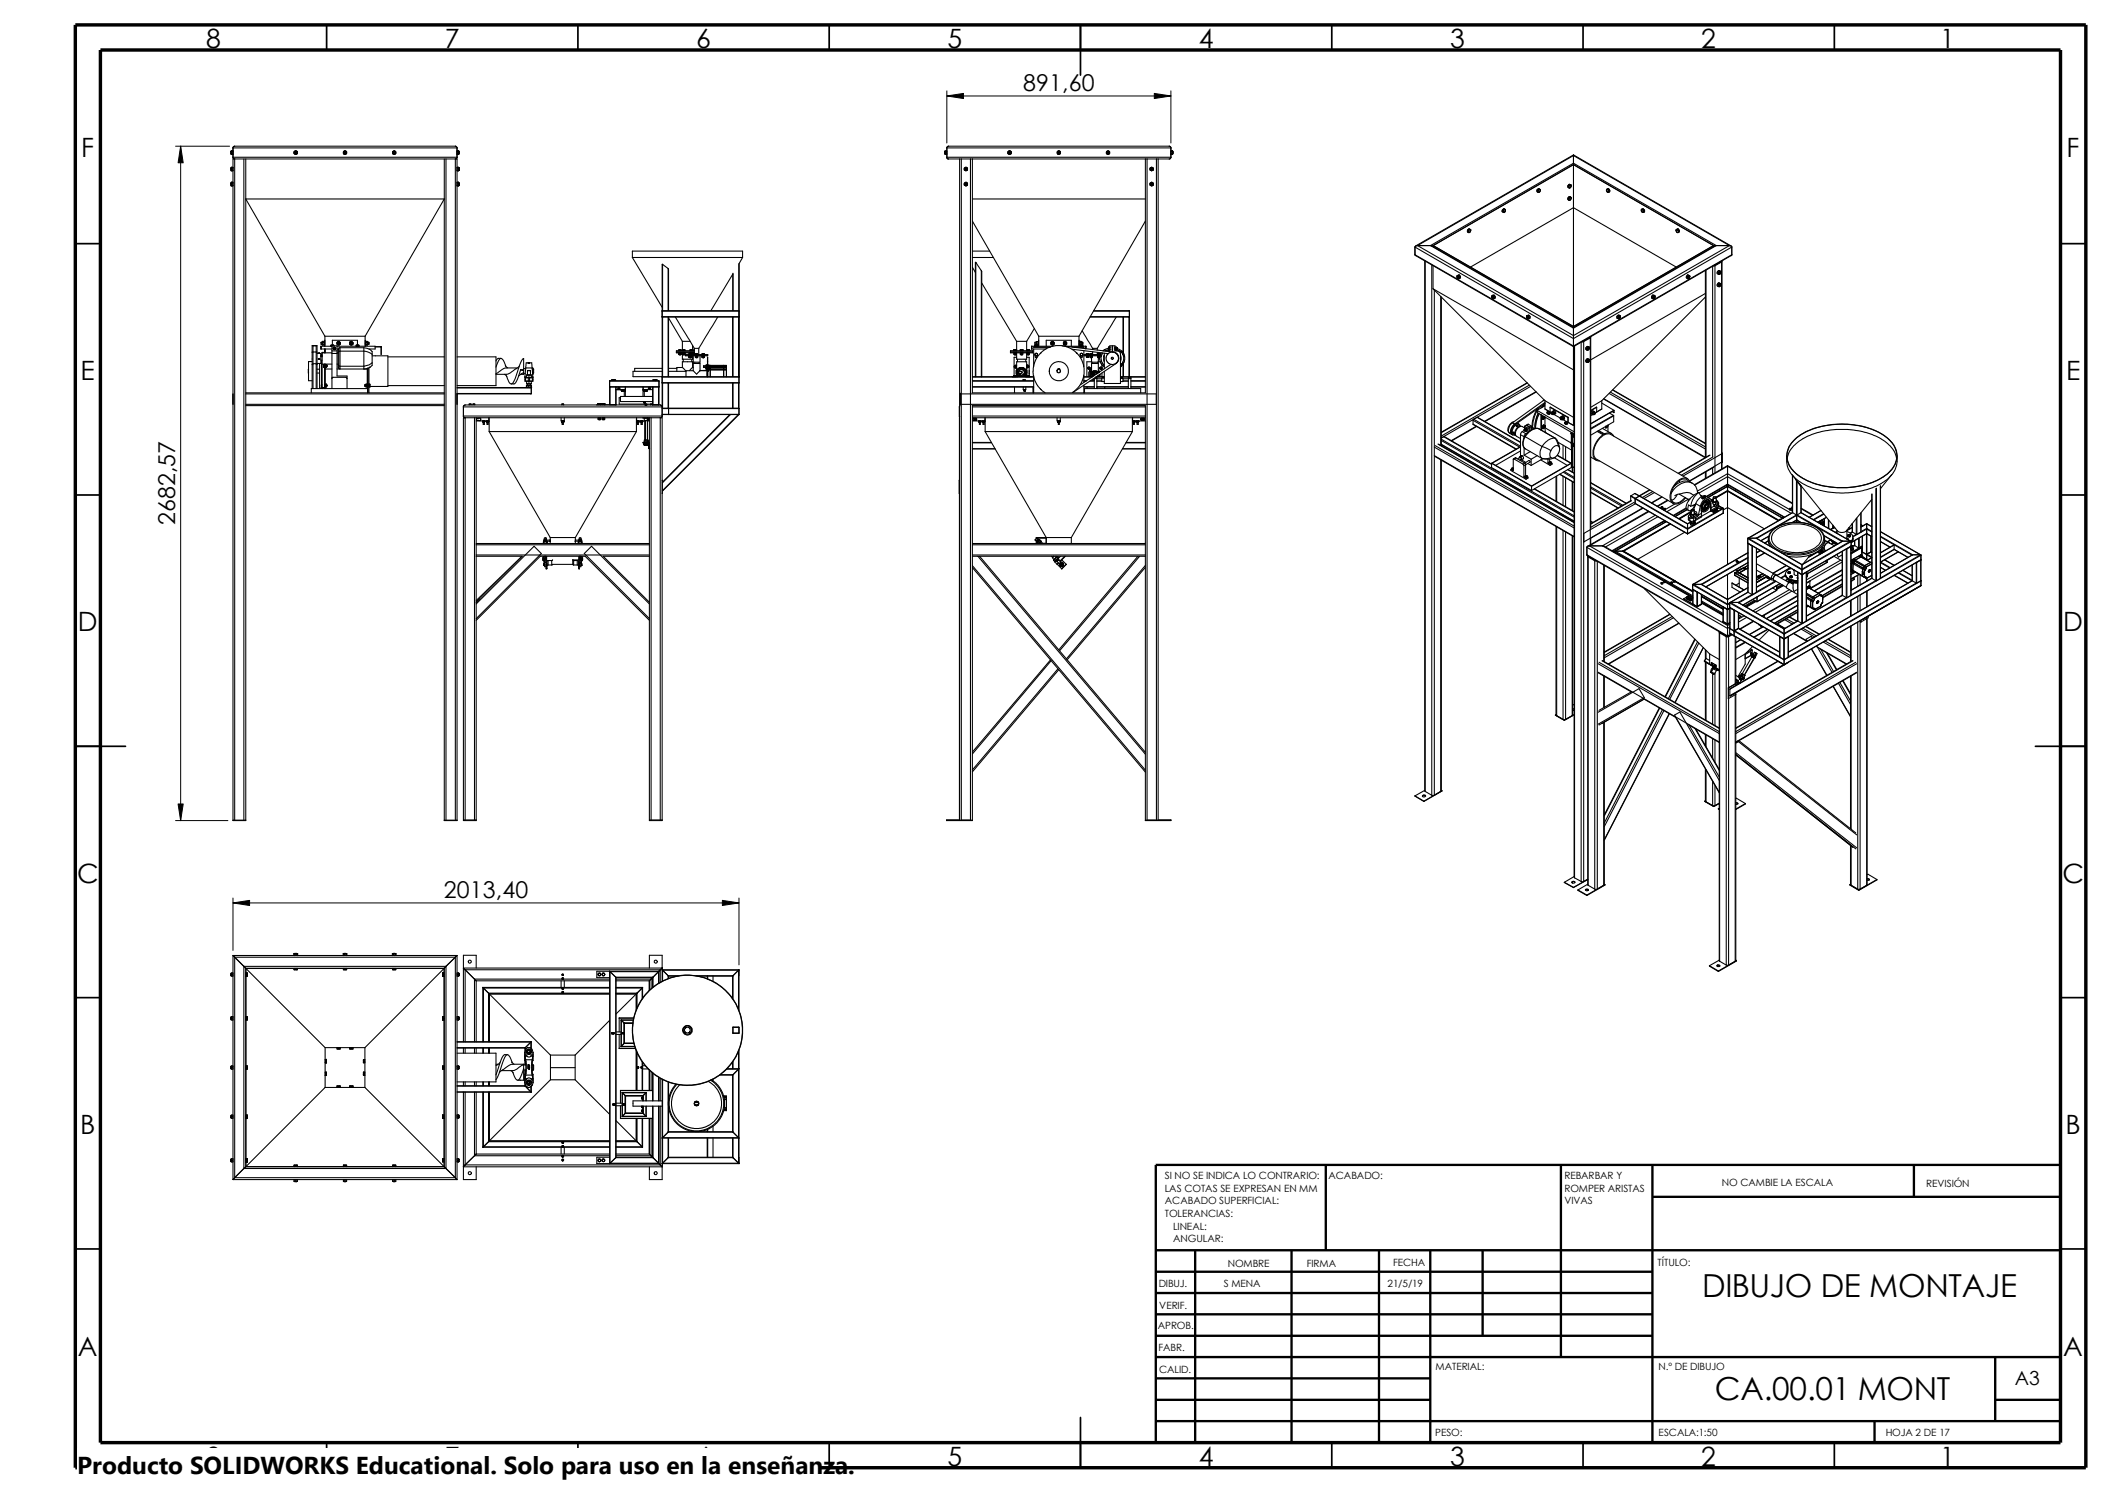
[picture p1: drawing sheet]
<svg xmlns="http://www.w3.org/2000/svg" width="420mm" height="297mm" viewBox="0 0 420 297" stroke-linecap="round" stroke-linejoin="round" font-family="sans-serif">
<defs><g id="words">
<g font-size="6.3">
<text x="338.7" y="258">DIBUJO DE MONTAJE</text>
<text x="341.2" y="278.5">CA.00.01 MONT</text>
</g>
<g font-size="5.3">
<text x="41" y="9.6">8</text>
<text x="88.5" y="9.6">7</text>
<text x="138.5" y="9.6">6</text>
<text x="188.5" y="9.6">5</text>
<text x="238.5" y="9.6">4</text>
<text x="288.5" y="9.6">3</text>
<text x="338.5" y="9.6">2</text>
<text x="386" y="9.6">1</text>
<text x="16.2" y="31.3">F</text>
<text x="411.2" y="31.3">F</text>
<text x="16" y="75.6">E</text>
<text x="411.1" y="75.6">E</text>
<text x="15.5" y="125.6">D</text>
<text x="410.5" y="125.6">D</text>
<text x="15.3" y="175.6">C</text>
<text x="410.3" y="175.6">C</text>
<text x="16" y="225.6">B</text>
<text x="411" y="225.6">B</text>
<text x="15.5" y="269.8">A</text>
<text x="410.5" y="269.8">A</text>
<text x="41" y="291.5">8</text>
<text x="88.5" y="291.5">7</text>
<text x="138.5" y="291.5">6</text>
<text x="188.5" y="291.5">5</text>
<text x="238.5" y="291.5">4</text>
<text x="288.5" y="291.5">3</text>
<text x="338.5" y="291.5">2</text>
<text x="386" y="291.5">1</text>
</g>
<text font-size="4.9" x="15.4" y="293.2">Producto SOLIDWORKS Educational. Solo para uso en la enseñanza.</text>
<g font-size="4.6">
<text x="203.6" y="18.2">891,60</text>
<text x="34.8" y="104.5" transform="rotate(-90 34.8 104.5)">2682,57</text>
<text x="88.3" y="178.7">2013,40</text>
</g>
<text font-size="3.9" x="400.9" y="275.5">A3</text>
<g font-size="2">
<text x="231.8" y="234.6">SI NO SE INDICA LO CONTRARIO:</text>
<text x="231.8" y="237.1">LAS COTAS SE EXPRESAN EN MM</text>
<text x="231.8" y="239.6">ACABADO SUPERFICIAL:</text>
<text x="264.3" y="234.6">ACABADO:</text>
<text x="311.3" y="239.5">VIVAS</text>
<text x="311.3" y="234.5">REBARBAR Y</text>
<text x="311.3" y="237">ROMPER ARISTAS</text>
<text x="342.6" y="236">NO CAMBIE LA ESCALA</text>
<text x="383.3" y="236.2">REVISIÓN</text>
<text x="231.8" y="242.1">TOLERANCIAS:</text>
<text x="233.4" y="244.6">LINEAL:</text>
<text x="233.4" y="247.1">ANGULAR:</text>
<text x="260" y="252">FIRMA</text>
<text x="277.2" y="251.9">FECHA</text>
<text x="329.8" y="251.9">TÍTULO:</text>
<text x="230.5" y="256.1">DIBUJ.</text>
<text x="243.5" y="256.1">S MENA</text>
<text x="244.3" y="252">NOMBRE</text>
<text x="276.1" y="255.9">21/5/19</text>
<text x="230.7" y="260.4">VERIF.</text>
<text x="230.4" y="264.5">APROB.</text>
<text x="230.5" y="268.8">FABR.</text>
<text x="230.6" y="273.2">CALID.</text>
<text x="285.6" y="272.5">MATERIAL:</text>
<text x="330" y="272.5">N.º DE DIBUJO</text>
<text x="285.6" y="285.6">PESO:</text>
<text x="330" y="285.6">ESCALA:1:50</text>
<text x="375.2" y="285.6">HOJA 2 DE 17</text>
</g>
</g></defs>
<g fill="none" stroke="#000" stroke-width=".34">
<path d="M65 5v4.9M115 5v4.9M165 5v4.9M215 5v9.9M265 5v4.9M315 5v4.9M365 5v4.9M15 48.5h5M410 48.5h5M15 98.5h5M410 98.5h5M15 148.5h10"/>
<path d="M405 148.5h10M15 198.5h5M410 198.5h5M15 248.5h5M410 248.5h5M65 287v5M115 287v5M165 287v5M215 282v10M265 287v5M315 287v5M365 287v5"/>
</g>
<g fill="none" stroke="#000" stroke-width=".47">
<path d="M263.8 231.7v17M310.6 231.7v38.3M328.8 231.7v55.3M328.8 238.1h81.2M380.8 231.7v6.4M410 231.7h-180v55.3M230 248.7h180M230 257.2h98.8M230 253h98.8M237.8 248.7v38.3M257 248.7v38.3M274.4 248.7v38.3"/>
<path d="M284.6 248.7v38.3M295 248.7v17M230 265.7h98.8M230 261.5h98.8M230 278.5h54.6M230 274.2h54.6M230 270h180M397 278.5h13M397 270v12.7M230 282.7h180M373 282.7v4.3"/>
</g>
<path d="M15 5h400v287h-400zM20 9.9h390v277.1h-390z" fill="none" stroke="#000" stroke-width=".68" stroke-linecap="butt"/>
<g fill="none" stroke="#000" stroke-width=".21">
<path d="M45.9 33.5l.1 .3M45.9 33.5h.1M46 33.4v.4M46 33.4h.1M46 36.4v.4M46 36.4h.1M46 30.1v.5M46 33.8h.3M46 33.4h.3M46 30.6h.3M46 30.1h.1M46 33.4l-.1 .1"/>
<path d="M46 36.8h.3M46 33.9v.1M46 33.4v.2M46 33.6v.4M46 33.6v.3M46 33.3v.1M46 30.6v.1M46 30.2v.2M46 30.4v.3M46 30.1v.1M46 30.4v.2M46 30.1v.3"/>
<path d="M46 36.9v.1M46 36.4v.2M46 36.6v.4M46 36.6v.3M46 36.3v.1M46 34h.3M46 30.2h.3M46 30.7h.3M46 37h.3M46.3 33.8v.2M46.3 33.4v.4M46.3 33.3v.1"/>
<path d="M46.3 30.6v.1M46.3 30.2v.4M46.3 30v.2M46.3 36.8v.2M46.3 36.4v.4M46.3 36.2v.2M46.3 36.4h-.4l.1 .4M46.3 33.3h.1M46.3 30h-.3v.1M46.3 33.3l-.3 .1M46.3 36.2h-.3v.2M46.3 30l.1 .1"/>
<path d="M46.3 36.2l.1 .1M46.4 29.4l.3-.3h43.9l.3 .3M46.4 31.3l.3 .3M46.4 31.3v.2l.3 .1M46.4 34h-.1M46.4 30.7h-.1M46.4 37h-.1M46.4 29.4v1.9M46.4 29.4h44.5M46.4 31.3h44.5M46.7 31.6h-.3v131.6h2.5v-131.6M46.7 31.6h43.9"/>
<path d="M46.7 31.6v131.6M48.5 31.6v131.6M58.5 30.4l.2 .2M58.5 30.4v.2h.2M58.7 30.6h.3M58.7 30.1l-.2 .3M58.7 30.1h.3M58.7 30.1l.1-.1 .2 .1M59 30.1l.2 .3M59.2 30.4l-.2 .2M59.2 30.4v.2h-.2M68.3 30.4l.2 .2"/>
<path d="M68.5 30.6h.3M68.5 30.1l-.2 .3M68.5 30.1h.3M68.5 30.1l.1-.1 .2 .1M68.8 30.1l.2 .3M69 30.4l-.2 .2M69 30.4v.2h-.2M78.1 30.4l.2 .2M78.1 30.4v.2h.2M78.3 30.6h.3M78.3 30.1l-.2 .3M78.3 30.1h.3"/>
<path d="M78.3 30.1l.1-.1 .2 .1M78.6 30.1l.1 .3M78.7 30.4l-.1 .2M78.7 30.4v.2h-.1M88.4 31.6v131.6h2.5v-131.6h-.3M88.7 31.6v131.6M90.6 31.6v131.6M90.9 31.3l-.3 .3M90.9 30.7h.1M90.9 37h.1M90.9 34h.1M90.9 29.4v1.9"/>
<path d="M91 30v.2M91 30.2v.4M91 30.6v.1M91 36.2v.2M91 36.4v.4M91 36.8v.2M91 33.3v.1M91 33.4v.4M91 33.8v.2M91 30l-.1 .1M91 36.2l-.1 .1M91 33.3h-.1"/>
<path d="M91 33.4h.4M91 30.6h.3M91 36.4h.4M91 34h.2M91 33.3h.2M91 30h.2M91 30.2h.2M91 30.7h.2M91 36.2h.2M91 37h.2M91.2 30l.1 .1M91.2 30.2l.1 .2"/>
<path d="M91.2 36.2l.1 .2M91.2 33.3l.1 .1M91.3 30.1v.3M91.3 30.4v.2M91.3 30.6l-.1 .1M91.3 36.4v.2M91.3 36.6v.3M91.3 36.9l-.1 .1M91.3 33.4v.2M91.3 33.6v.3M91.3 33.9l-.1 .1M91.3 30.1h.1"/>
<path d="M91.3 30.1l-.1 .1M91.3 33.4v.4zM91.3 30.1v.5M91.3 36.4v.4zM91.4 33.4v.2M91.4 33.4v.4v-.2M91.4 36.4v.4zM91.4 33.4v.1M91.4 36.8h-.4M91.4 33.5v.3zM91.4 33.8h-.4M188 30.1v.5"/>
<path d="M188 30.6h.1M188 30.1h.1M188 30.2v.1M188 30.3v.2M188 30.2v.3M188 30.5v.1M188 30.5v.2M188 30v.2M188 30.7h.1M188 30h.3M188 30.3h.3M188 30.6v.1"/>
<path d="M188 30.6h.3M188 30.7h.3M188.3 30v.3M188.3 30.3v.3M188.3 30l.1 .1M188.3 30.7h.1M188.3 30.6l.1 .1M188.4 31.3l.2 .3h2.3M188.4 29.4h44.6M188.4 31.3h44.6M188.4 29.4v1.9M188.7 29.1l-.3 .3"/>
<path d="M188.7 29.1h44l.3 .3M190.9 31.6h.4M190.9 31.6v131.6M191.3 31.6h1.8M191.3 31.6v131.6M191.9 36.6l.1 .3M191.9 36.6v.2l.1 .1M191.9 33.6l.1 .3M191.9 33.6v.2l.1 .1M192 36.9h.4M192 36.4l-.1 .2M192 36.4h.4"/>
<path d="M192 36.4l.2-.2 .2 .2M192 33.9h.4M192 33.4l-.1 .2M192 33.4h.4M192.4 36.4l.1 .2M192.4 33.4l.1 .2M192.5 36.6l-.1 .3M192.5 33.6l-.1 .3M193.1 31.6h.4M193.1 31.6v131.6M193.5 31.6h34.4M193.5 39.6h34.4"/>
<path d="M193.5 31.6v46.5M200.5 30.4l.2 .2M200.5 30.4v.2h.2M200.7 30.6h.3M200.7 30.1l-.2 .3M200.7 30.1h.3M200.7 30.1l.2-.1 .1 .1M201 30.1l.2 .3M201.2 30.4l-.2 .2M201.2 30.4v.2h-.2M210.4 30.4l.1 .2M210.5 30.6h.3"/>
<path d="M210.5 30.1l-.1 .3M210.5 30.1h.3M210.5 30.1l.2-.1 .1 .1M210.8 30.1l.2 .3M211 30.4l-.2 .2M211 30.4v.2h-.2M220.1 30.4l.2 .2M220.1 30.4v.2h.2M220.3 30.6h.3M220.3 30.1l-.2 .3M220.3 30.1h.3M220.3 30.1l.2-.1 .1 .1"/>
<path d="M220.6 30.1l.2 .3M220.8 30.4l-.2 .2M220.8 30.4v.2h-.2M227.9 31.6h.3M227.9 31.6v46.5h-34.5M228.2 31.6h1.9M228.2 31.6v131.6M228.8 33.6l.2 .3M228.8 33.6v.2l.2 .1M228.8 36.6l.2 .3M228.8 36.6v.2l.2 .1M229 33.9h.3"/>
<path d="M229 33.4l-.2 .2M229 33.4h.3M229 36.9h.3M229 36.4l-.2 .2M229 36.4h.3M229 36.4l.2-.2 .1 .2M229.3 33.4l.2 .2M229.3 36.4l.2 .2M229.5 33.6l-.2 .3M229.5 33.6v.2l-.2 .1M229.5 36.6l-.2 .3M229.5 36.6v.2l-.2 .1"/>
<path d="M230.1 31.6h.3M230.1 31.6v131.6M230.4 31.6h2.2M230.4 31.6v131.6M233 31.3l-.4 .3M233 30.7h.1M233 29.4v1.9M233 30.6v.1M233 30.2v.4M233 30v.2M233 30.6h.3M233 30h.3"/>
<path d="M233 30.2h.3M233 30.7h.3M233 30v.1M233.3 30.2v.2M233.3 30v.1M233.3 30.4v.2M233.3 30.1v.3M233.3 30.6v.1M233.3 30.1h.1M233.3 30.1v.1M233.3 30.1v.5M305.8 37.8v.3"/>
<path d="M305.8 37.8l.1 .4M305.8 37.8l.2 .1M305.9 38.2l.2 .1M306 38.1l-.1 .1M306 38.1l.1 .2M306 37.9v.2M306 37.6l-.1 .2M306.1 37.5l.4 .2v.2M306.1 37.5l-.3 .3M306.1 37.5l.1 .1M306.1 37.8l-.1 .3M306.1 37.8l-.1 .1"/>
<path d="M306.2 37.6h.1M306.3 38.2l-.2 .1M306.4 37.7l-.3 .1M306.4 37.7l.1 .2M306.5 37.9l-.2 .3M312 39.4v.2M312 37v.2M312 36.9v.4h.1M312 39.4v.3l.1 .1M312 39.4l.1 .1M312 36.9l.1 .1M312.1 39.8h.1"/>
<path d="M312.1 37.3l.1 .1M312.1 39.6v.2M312.1 39.6l.1 .2M312.1 37.2v.1M312.1 37.2l.1 .2M312.1 37v.2M312.1 39.5v.1M312.2 39.2l-.2 .2M312.2 39.1l.4 .2v.2M312.2 36.7l-.2 .2M312.2 36.7l.4 .1v.2M312.2 39.1l-.2 .3"/>
<path d="M312.2 39.1l.1 .1M312.2 36.7h.1M312.3 39.1v.1M312.3 36.7h.1M312.3 39.4l-.2 .2M312.3 39.4l-.2 .1M312.3 36.9l-.2 .3M312.3 36.9l-.2 .1M312.3 39.2h.1M312.5 39.8h-.3M312.5 37.3l-.3 .1M312.5 39.2l-.2 .2"/>
<path d="M312.5 39.2l.1 .3M312.5 39.2h-.1l-.1 .2M312.5 36.8l-.2 .1M312.5 36.8l.1 .2M312.5 36.8l-.1-.1-.1 .2M312.6 39.5l-.1 .3M312.6 37l-.1 .3M313.1 30.8v.1M313.1 32.5v.2M313.1 30.8l31.3 18.1M313.1 30.8l-31.5 18.1M313.1 30.9v1.6"/>
<path d="M313.1 32.5l28.4 16.4M313.1 30.9l31 18M313.1 30.9l-31.1 18M313.1 32.5l-28.5 16.4M313.1 32.7l27.9 16.2M313.1 32.7l-28 16.2M319.6 37.8l.1 .3M319.7 37.7h.1M319.7 37.7l-.1 .1M319.7 37.7l.3 .1M319.7 38.1l.3 .2M319.9 37.6l.1 .2"/>
<path d="M319.9 37.6l-.2 .1M320 37.8l.1 .3M320 37.8l.1 .1M320 37.5l-.1 .1M320 37.6l.3 .2M320 37.5l.3 .3M320.1 38.1l-.1 .2M320.1 38.1v.1M320.1 37.9v.2M320.1 38.2l-.1 .1M320.3 37.9v.2M320.3 37.8l-.2 .1"/>
<path d="M320.3 37.8l-.2 .4M125.8 51.2v-1.2h21.9v1.2M125.8 51.2h21.9M125.8 51.2l5.9 9.9M131.8 52.6l-.1 22.3M131.8 52.6l1.1 .8M131.8 52.6v9.2M132.9 53.4l.1 8.4M132.9 53.4v8.4M145.8 54.5l-4.4 7.3M145.8 54.5v7.3M145.8 54.4v7.4"/>
<path d="M147 52.5v9.3M147.1 52.4l-.1 22.5M147.7 51.2l-.6 1.2M193.5 51.2h4.1M193.5 50h3.4M193.5 53.2l.6 1M193.5 44l13.2 22.9M194.1 52.2v22.7M194.1 52.2h.1M194.1 52.2l1.1 1.6M195.2 53.8l.1 21.1M195.2 53.8v21.1"/>
<path d="M195.3 56.3l7 11.6M227.9 44l-13.2 22.9M281.5 50.7l31.6 18.3M281.5 49.1v1.6M281.5 49.1l31.6 18.3M281.5 50.7l31.6 18.1M282 48.9l-.5 .2M282 48.9h2.6M282 48.9l31.1 17.9M283.5 51.9v105.5M284.6 48.9h.3M284.6 48.9l28.5 16.4"/>
<path d="M284.9 52.7v105.5M284.9 48.9l28.2 16.3M285.1 48.9l28 16.1 27.9-16.1M285.1 57.4l28 16.2 .1-.1M285.1 48.9v.1M285.1 52.8v4.6M285.1 57.4l22.3 22.3M285.2 48.9l27.9-16.1v32.4M285.4 57.7v100.5M286.6 59v29.6M286.8 59.1v29.5M289.9 55l.1 .3"/>
<path d="M289.9 54.9v.1M289.9 54.9h.1M289.9 55.1l.1-.1 .2 .1v.2h-.1M290 55.3l.2 .2M290 54.9l-.1 .1M290 54.9l.2 .1M290 55l.2 .1v.2M290.2 54.8l-.2 .1M290.2 54.8v.2M290.2 55l.2 .1M290.2 55l.2 .3M290.3 54.7l.3 .3"/>
<path d="M290.3 54.7l-.4 .2M290.3 54.7l-.1 .1M290.4 55.3l-.2 .2M290.4 55.1v.2M290.4 55.3v.1M290.4 55.4l-.2 .1M290.6 55v.3l-.2 .1M290.6 55l-.2 .1M292 45.8v.3M292 45.8l.1 .4M292 45.8l.1 .1M292.1 46.2l.1 .1"/>
<path d="M292.1 46.1v.1M292.1 46.1l.1 .2M292.1 45.9v.2M292.2 45.6l-.2 .2M292.2 45.6h.2M292.3 45.8l-.2 .3M292.3 45.8l-.2 .1M292.3 45.6h.1M292.4 45.6h.1M292.4 45.6l-.1 .2M292.4 45.6l.1 .1M292.4 46.1l-.2 .2"/>
<path d="M292.4 45.6l.2 .1M292.5 45.7l-.2 .1M292.5 45.7l.1 .1M292.5 45.7h.1M292.6 53.1l20.5-11.8 20.4 11.8M292.6 45.8l-.2 .3M292.6 45.7v.1M296.8 59l.1 .3M296.8 58.8v.2M296.8 59.1l.2-.1 .1 .3zM296.8 59.1l.3-.1v.3h-.1M296.8 59.1h.1"/>
<path d="M296.8 58.8h.1M296.9 59l.2 .1v.3M296.9 59.3l.2 .1M296.9 58.8l-.1 .2M296.9 58.8l.2 .2M297.1 58.8h-.2M297.1 58.8v.2M297.1 59l.2 .1M297.1 59l.2 .3M297.3 58.7l.2 .3M297.3 59.3l-.2 .1M297.3 59.3v.1"/>
<path d="M297.3 58.7l-.5 .1M297.3 58.7l-.2 .1M297.3 59.1v.2M297.3 59.4h-.2M297.5 59v.3l-.2 .1M297.5 59l-.2 .1M298.9 41.8v.3M298.9 41.8v.3l.1 .1M298.9 41.8l.1 .1M299 41.9l.1 .2M299 42.2h.2M299.1 42.1l-.1 .1"/>
<path d="M299.1 42.1l.1 .1M299.1 41.6l-.2 .2M299.2 41.5l-.3 .3M299.2 41.5l.1 .1M299.2 41.8l-.1 .3M299.2 41.8l-.2 .1M299.2 41.6h.1M299.3 41.6h.1M299.3 41.6l.2 .1M299.3 41.6l-.1 .2M299.3 41.6l.1 .1M299.4 42.2h-.2"/>
<path d="M299.4 41.7l-.2 .1M299.4 41.7l.1 .2M299.4 41.7h.1M299.5 41.9l-.1 .3M299.5 41.7v.2M326.6 41.8l.1 .3M326.6 41.7h.1M326.6 41.7v.1M326.7 41.7l.2 .1M326.7 42.1l.2 .1M326.7 41.7l-.1 .1M326.7 41.7h.1"/>
<path d="M326.8 41.7l.1 .1M326.8 41.6h.1M326.9 41.8l.1 .3M326.9 42.2h.1M326.9 41.8l.1 .2M326.9 41.6l-.3 .1M326.9 41.6l.3 .3M326.9 41.6l-.1 .1M327 41.6l.2 .2M327 42.1l-.1 .1M327 42v.1M327 42.1v.1"/>
<path d="M327.2 41.9v.2M327.2 41.9l-.2 .1M327.2 41.9v.3h-.2M328.6 59v.3l.2 .1M328.6 59l.2 .1M328.8 58.7l-.2 .3M328.8 59.3l.1 .1M328.8 59.1v.2M328.8 59.3v.1M328.8 58.7l.5 .1M328.8 59.4h.1M328.8 58.7l.2 .1"/>
<path d="M328.9 59l-.1 .3M328.9 59l-.1 .1M329 58.8l-.1 .2M329 58.8h.1M329.1 59.3h.1M329.1 59.3l-.2 .1M329.1 58.8l-.2 .2M329.1 58.8l.2 .2M329.1 58.8h.2M329.2 59l-.3 .1 .1 .3M329.3 59l-.2 .3M329.3 58.8v.2"/>
<path d="M329.3 59.1a.16 .16 0 0 0-.3 0 .16 .16 0 0 0 .1 .2M333.5 45.8l.1 .3M333.5 45.7h.1M333.5 45.7v.1M333.6 45.7l.2 .1M333.6 46.1l.2 .2M333.6 45.7l-.1 .1M333.7 45.6l.1 .2M333.7 45.6l-.1 .1M333.8 45.6h.1M333.8 45.6l-.3 .1M333.8 45.8l.1 .3"/>
<path d="M333.8 45.8l.2 .1M333.9 45.6l.2 .2M333.9 45.6h-.2M333.9 46.1l-.1 .2M333.9 46.1l.1 .1M334 45.9l-.1 .2M334 46.2l-.2 .1M334.1 45.8v.3M334.1 45.8l-.1 .1M334.1 45.8l-.1 .4M335.5 55v.2l.2 .2M335.5 55l.2 .1"/>
<path d="M335.7 55.1v.2M335.7 55.4l.1 .1M335.7 54.7l-.2 .3M335.7 55.3l.1 .2M335.7 55.3v.1M335.7 54.7l.5 .2M335.7 54.7l.3 .1M335.8 55l-.1 .3M335.8 55.3l.1 .1M335.8 55l-.1 .1M336 54.8l-.2 .2M336 55h.1"/>
<path d="M336 54.8l.1 .1M336.1 55.3l-.3 .2M336.1 54.9l-.3 .1M336.1 54.9l.1 .1M336.1 54.9h.1M336.1 55.1a.16 .16 0 0 0-.3 0 .16 .16 0 0 0 .2 .2M336.2 54.9v.1M336.2 55l-.1 .3M339.3 53.8v37.2M339.3 59.1l-20.6 20.6M339.3 58.4l-22.8 13.2M339.4 53.7v37.2"/>
<path d="M340.7 53v37.8M341 48.9v.1M341.1 52.8h-.1M341.1 52.7v.1M341.2 52.9h-.4M341.2 52.9v41.1M341.5 48.9l-28.4 16.3M341.5 48.9h2.6M341.5 48.9l-28.4 16.4M341.7 56.6l-.1 .2 .2 .2M341.7 54.1l-.1 .3 .2 .1M341.7 56.6l.1 .1"/>
<path d="M341.7 54.1l.1 .1M341.8 56.7l.1 .2M341.8 57h.2M341.8 54.2l.1 .2M341.8 54.5l.2 .1M341.9 56.3l-.2 .3M341.9 56.9l.1 .1M341.9 56.9l-.1 .1M341.9 56.3l.4 .1M341.9 53.8l-.2 .3M341.9 54.4l.1 .2M341.9 54.4l-.1 .1"/>
<path d="M341.9 53.8l.4 .2M341.9 56.3l.2 .1M341.9 53.8l.2 .1M342 56.6l-.1 .3M342 54.6l.2-.2zM342 54.1l-.1 .3M342 56.6l-.2 .1M342 54.1l-.2 .1M342.1 56.4l-.1 .2M342.1 53.9l-.1 .2M342.1 54.3l.2-.1-.1 .3zM342.1 56.4h.1"/>
<path d="M342.1 53.9l.1 .1M342.1 54.1v.4v-.3l.1-.1 .1 .1zM342.1 56.9h.1M342.2 54.4v.1M342.2 56.9l-.2 .1M342.2 56.4l-.2 .2M342.2 56.4l.1 .2M342.2 56.4h.1M342.2 54l-.2 .1M342.2 54l.1 .1M342.2 54h.1M342.3 56.6l-.3 .1 .1 .2"/>
<path d="M342.3 54.1l-.3 .2 .1 .2M342.3 56.7v-.1h-.2l-.1 .3h.1M342.3 56.4v.2M342.3 54v.1M342.3 54.2h.1M342.3 56.6l-.1 .3M342.3 54.1v.2zM342.4 52v.1M342.4 52.1l-1.3 .7M342.5 52l-.1 .1M342.5 52.1v41.2M342.5 52.1l-1.3 .8"/>
<path d="M342.6 51.9l-.1 .2M342.6 52v38.1M344.1 48.9h.3l.2 .2M344.1 48.9l.5 .2M344.1 48.9l-31 17.9M344.6 50.7l-.1 .1-31.4 18.2M344.6 49.1v1.6M344.6 49.1l-31.5 18.3M344.6 50.7l-31.5 18.1M48.9 78.4h39.5M48.9 78.1h39.5M61.4 73.4v.8"/>
<path d="M62.1 70.1v2.4M62.1 70.1v-1.4h1v1.4M62.1 72.5v4.8M62.1 71.9h-.7v3.8h.7M62.1 72.5h.2M62.1 70.1h.2M62.3 70v2.3M62.3 68.7v.1M62.3 68.8v1.2M62.3 72.3v5M62.3 72.3h.6M62.3 70h.6"/>
<path d="M62.3 68.8h.6M62.9 70v2.3M62.9 68.7v.1M62.9 72.5h.2M62.9 70.1h.2M62.9 68.8v1.2M62.9 72.3v5M63.1 70.1v2.4M63.1 72.5v4.8M63.1 73.4h.5M63.1 70.3h.3M63.1 74.2h.5"/>
<path d="M63.4 70.3h.2M63.4 71.4h.1M63.4 70.3h.1M63.4 70.3h.2zM63.4 71.4l.1 .1M63.5 71.4v.1M63.6 70.3h.2v2h-.7M63.6 71.4l-.1 .1M63.6 71.4l-.2-.1v.2M63.6 72.3v4.9h.4M63.6 71.4h.1M63.8 71h.3"/>
<path d="M63.8 71.7h.3M63.8 70.5h.2M63.9 70.7v.1M63.9 70.7v.3v-.2M63.9 68.9v.5M63.9 70.7h.2v.3M63.9 70.9h.2M63.9 69h.1M63.9 69.1h.1M63.9 68.1v.4M63.9 68.1h.1M63.9 68.1h.7"/>
<path d="M63.9 68.5h.7M64 71.7v4.8M64 70.5v.2M64 76.5v.7M64 76.5l-.1 .3h.2M64 76.5h.1M64.1 70.7h.1M64.1 77.1v.2l-.1-.1M64.1 70.4l-.1 .1M64.1 70.2v2.2M64.1 70.2h1.9M64.1 77.1h.5"/>
<path d="M64.1 72.4h1.9M64.1 72.4v4.7M64.2 68.6v.1M64.2 68v.3M64.2 68.3v.4M64.2 68.3v.3M64.2 68.6h.1M64.2 68h.1M64.2 68.7h.4M64.4 72.5v.1M64.4 72.9v.1M64.4 72.8v.1"/>
<path d="M64.4 72.6v.2M64.4 72.8v.2M64.4 72.6h.1M64.4 73h.1M64.4 72.9h.2M64.4 72.6h.2M64.4 72.5h.2v.6l-.2-.1M64.6 68.1v.4M64.6 68.5v.2M64.6 67.9v.2M64.6 73h.1M64.6 72.6h.1"/>
<path d="M64.6 67.9v.1M64.6 67.9h-.4v.1M64.6 70.1l-.5 .1M64.6 68.6v.1M64.6 69.4v.8M64.6 72.4v4.9M64.6 72.4l.1 4.9v-3.9h1.3M64.6 67.7v1.2M64.6 66.9v2M64.6 66.9l-15.7-27.3h39.5l-15.8 27.3M64.6 66.9h8M64.7 77h.3"/>
<path d="M64.7 76.5h.1M64.7 72.6h.1M64.7 76.8v.2M64.7 76.4v.1M64.7 76.5v.3M64.7 72.5v.1M64.7 72.6v.3M64.7 72.9v.2l.2-.1M64.7 76.8h.2M64.7 76.5h.2M64.7 72.9h.4M64.7 72.6h.4"/>
<path d="M64.7 72.5h.2M64.7 76.4h.2M64.9 76.8v.1M64.9 76.4v.1M64.9 76.7v.1M64.9 76.7v.2M64.9 76.5v.2M64.9 76.5h.1M64.9 76.9v.1M64.9 72.5v.1M64.9 72.5v.3M64.9 72.8v.2"/>
<path d="M64.9 72.6v.2M64.9 73h.1M64.9 72.6h.1M64.9 76.8h.2M64.9 76.6h.2M65.1 76.7h.1M65.1 76.7v.1M65.1 72.6v.2M65.1 72.8v.1M65.1 72.9h.1M65.8 68.7v.2M65.9 68.7h.1"/>
<path d="M65.9 68.7h.2M65.9 68.7h-.1M66 68.7v.2M66 75.3l.1-.2h2.8l.1 .2M66 69.8v.5M66 68.9h-2.2v.5h2.2M66 70.3h1.1M66 69.8h1.1M66 69.8v-1h1.1v1M66 70.3v7M66.1 68.7h.2M66.1 68.7h-.1"/>
<path d="M66.1 68.7v-1h5v1M66.3 69.2v.3M66.3 68.7v.1M66.3 68.7h.1M66.3 69.5l.2 .1M66.4 68.7v.1M66.5 69.1l.2 .1M66.5 69l-.2 .2M66.5 69l.2 .2M66.7 69.1l.1 .3M66.7 69.2l.1 .2M66.8 69.4l-.3 .2"/>
<path d="M66.8 69.4l-.1 .2h-.2M67.1 69.8v.5M67.1 68.3l.1 .3M67.1 68.3v.2l.1 .1M67.1 68.9h7.5v.5h-1.2M67.1 70.2h.2M67.1 73.4h.5M67.1 72.4h.2M67.1 70.3v4.5h1.9v2.5M67.1 69.4h.3M67.2 68l-.1 .3M67.2 68h.4"/>
<path d="M67.2 68.6h.4M67.2 68l.2-.1 .2 .1M67.4 72.6v.2a.38 .38 0 0 0-.1 .4 .38 .38 0 0 0 .3 .2M67.4 72.6l.2 .3M67.4 70v2.6M67.4 69.4v.6M67.4 69.6h-.1v3.5h.1M67.6 68l.1 .3M67.6 69.2h-.1l-.1 .2M67.6 69.2v.6M67.6 72.9v.5M67.6 69.8v3.1"/>
<path d="M67.6 69.8l-.2 .2M67.6 69.2h4.8M67.6 73.4h5.6M67.6 72.9h4.8M67.6 69.8h4.8M67.7 68.3l-.1 .3M69.6 68.3l.1 .3M69.6 68.3v.2l.1 .1M69.7 68l-.1 .3M69.7 68h.4M69.7 68.6h.4M69.7 68l.2-.1 .2 .1"/>
<path d="M70.1 68l.1 .3M70.2 68.3l-.1 .3M70.2 68.3v.2l-.1 .1M70.9 68.7h.1M70.9 68.7h.2M70.9 68.7v.2M71 68.7v.2M71.1 68.7h.2M71.1 68.7h-.1M71.3 68.7v.2M71.3 68.7h.1M71.4 68.7v.2"/>
<path d="M72.4 69.2a1.41 1.41 0 0 1 1.6 1v.3M72.4 69.8l1 .3 .6 .4M72.4 69.8v3.1M72.4 69.2v.6M72.6 76.5v.3M72.6 76.5h.1M72.6 76.8h.5M72.6 76.5h.5M72.6 66.9v2M72.6 67.7l.1 1.2M72.7 68.6v.1M72.7 68.5v.2"/>
<path d="M72.7 67.9v.2M72.7 68.1v.4M72.7 67.9v.1M72.7 68.5h.7M72.7 68.7h.3M72.7 67.9h.3M72.8 76.5v.2M72.8 76.7v.2M72.8 76.5l.3-.1v.1M72.8 76.9l.1 .1M72.8 76.9l.3 .1M72.8 76.5h.1"/>
<path d="M73 67.9l.1 .1M73.1 68.3v.3M73.1 68v.3M73.1 68.6l-.1 .1M73.1 76.5v.3M73.1 76.8v.2M73.1 73.3v4M73.2 77.3h-11.3v.8M73.2 73.3v4.8M73.2 78.1h.1M73.2 73.2v4.9M73.4 68.1v.4"/>
<path d="M73.4 68.1h-.7M73.4 76.5h.1M73.4 77h.2M73.4 73.2v4.9M73.4 76.8h.2M73.4 76.4h.2M73.5 73.1h.1M73.6 76.7v.1M73.6 76.7v.2M73.6 76.5h-.2M73.6 76.5v.2M73.6 76.9h.1"/>
<path d="M73.6 76.4v.1M73.6 76.5h.1M73.6 76.4v.3M73.6 76.8v.1M74 72.2a.83 .83 0 0 1-.7 1l-.7 .2a.34 .34 0 0 1-.2-.5M74 70.5v1.7M74 72.2l-.6 .4-1 .3M74 70.8h3.2v6.1h-3.6M74.6 69h1.3M74.6 69h1.2M74.7 76.9h.1M74.7 70.8h.1"/>
<path d="M75.8 69v1.5l.1-1.5M75.8 69h.1M77.2 76.7h11.2M77.2 71h11.2M90.9 71h7.8v5.7h-7.8M90.9 77.1h14.7M90.9 77.2h14.8M90.9 78.3h14.8M99.7 71.3h-.7l-.3 .5M100.4 74.5l.4 .4M100.5 72.7l.5 .5M100.6 72.9a1.57 1.57 0 0 0-1.1-1.6l-.4 .5-.4 1.2"/>
<path d="M102.9 73.2h-2.5l-1.7 1.2M103.3 72.9l-.7 .5a3.5 3.5 0 0 1-1.9 1.1h-2M103.6 73.5l-.3 .8a3.3 3.3 0 0 1-1.1 2.1h-.5M103.6 73.5l.6 .2M103.6 73.5h.6M104.2 74.1l-1 .7M104.2 73.5v-2.2a7.3 7.3 0 0 0-1.5 3.4 2.08 2.08 0 0 1-1 1.7 2.65 2.65 0 0 1-.9-1.6M104.2 73.7v.4M104.2 74.1v.4h-.7M104.2 74.3h.3M104.2 73.3h.4M104.2 73.5v.2"/>
<path d="M104.4 75v.1M104.4 75h.4M104.4 75.1v.7h.2M104.4 75.1h.2M104.6 75.1h.5M104.6 75.8h.5M104.6 75.1v.7M104.6 73.2h1.4M104.6 73.2l-.2 1.8M104.7 77l.1-.3h.9v.4M104.8 75.1h.1M104.7 76.8h1v.2"/>
<path d="M104.8 77h.4M104.8 77v.1M104.8 75.9h.4M104.8 76.3l.2 .1M104.8 75.8v.1M104.8 76.3v.1M104.8 76.4h.2M104.8 75.1h.4M104.8 74.6h.1M104.8 74.6h.2M104.8 74.6v.5M104.8 75.9v.4"/>
<path d="M104.9 73.7h.6M104.9 73.7v.9M104.9 76.4v.3M105 76.4h.5M105 74.6h.5M105 74.6h.2M105 74.6h-.2M105.1 72.2h.1M105.1 72.2h-.4l-.1 1M105.1 75.8h.3M105.1 75.1v.7M105.1 75.1h.3"/>
<path d="M105.2 72.2h.1M105.2 77h.5M105.2 76.8v.2M105.2 75.9h.5M105.2 76.3l.3 .1M105.2 76.3l-.2 .1M105.2 75.1h.5M105.2 74.6v.5M105.2 75.9v.4M105.3 72.2h.1M105.4 75.1h.5M105.4 75.8h.5"/>
<path d="M105.4 72.2h.1M105.4 72.2h.4l.2 2.8M105.4 75.1v.7M105.5 76.4h.2M105.5 74.6h-.3M105.5 74.6h.2M105.5 73.7v.9M105.5 76.4v.3M105.6 77.1h.1M105.6 77.1l.1 .1M105.7 77v.1M105.7 76.8v.2"/>
<path d="M105.7 75.1h.1M105.7 76.3l-.2 .1M105.7 76.3v.1M105.7 75.8v.1M105.7 74.6h.1M105.7 78.3l-14.8 .1M105.7 74.6v.5M105.7 75.9v.4M105.7 77.2v1.1M105.7 75h.3M105.7 77h.1M105.9 75.1v.7"/>
<path d="M105.9 75.1h.1M106 74.4h.1M106 73.2v1.2M106 75v.1M106 73.4h.2v.8h-.2M106 75.1v.7h-.1M121.3 75.8h9.8M121.3 76.9l.1 .1M121.3 76.9h9.8M121.3 75.8v1.1M121.4 77l-.1 3.5M121.4 77h8.4"/>
<path d="M121.4 77v3.5M121.7 75.6h.2M121.9 75.6h.3M121.9 75.6v.1M121.9 75.6h-.2v.1M121.9 75.6h.2M121.9 75.6h.1M122.1 75.6h.1M122.2 75.6h.3M122.2 75.6h.1M122.2 75.6v.1M122.2 75.6h.3v.1"/>
<path d="M122.6 77.5h1.8M122.9 77.2l.1-.1a.19 .19 0 0 1 .3 0 .19 .19 0 0 1-.1 .3h-.2zM123 77.1l.2 .2-.2 .1M123.4 79.1h-.2v1.3h6.4M123.6 77.6h.1M123.6 77.5h.1M123.6 77.6h.2M123.6 77.5h.2M123.6 77.7h.1M123.6 77.5v.2M123.7 77.9h.1M123.7 77.6h.1"/>
<path d="M123.7 77.7v.2M123.7 77.7h.1M123.7 77.6v.1M123.8 77.5h.1M123.8 77.6h.1M123.8 77.5h.3M123.8 77.6h.3M123.8 77.7h.1M123.8 77.6h.6M123.8 77.5v.4M123.8 77.9h.4M123.9 77.7h-.1"/>
<path d="M123.9 77.7h.4M123.9 77.7h.1M123.9 77.6h.1M123.9 77.7v.2h.1M124 77.9h.1M124 77.6h.1M124 77.6v.1M124 77.7h.1M124 77.6h.2M124 77.7v.2M124.1 77.6h.1M124.1 77.5h.1"/>
<path d="M124.1 77.5h.3M124.1 77.7h.1M124.1 77.6h.3M124.1 77.6v.3M124.2 77.7h.1M124.2 77.6h.1M124.2 77.9h.1M124.2 77.7v1.2M124.3 77.6v.1M124.3 77.6h.1M124.3 77.9h.1M124.3 77.7v.2"/>
<path d="M124.4 77v1.9M127.9 77v1.9M128 77.5h.1M128 77.5h.3M128 77.7h.1M128 77.6h.1M128 77.5h1.8M128 77v.7M128.1 77.7h.1M128.1 77.6h.1M128.1 77.9h.1M128.1 79.9h.1"/>
<path d="M128.1 77.5v.4M128.1 79.9v.2M128.2 77.7h.1M128.2 77.6h.1M128.2 77.9h.4M128.2 77.5v.1M128.2 77.7v1.2M128.2 77.7h.2M128.2 79.9h.2M128.2 79.9v.2M128.3 77.5h.1M128.3 77.5v.1"/>
<path d="M128.3 77.5h.3M128.3 77.6h.1M128.3 77.7h.1M128.3 77.6h.3M128.3 77.9h.1M128.3 77.6v.3M128.4 77.6h.1M128.4 77.7h.1M128.4 77.9h.1M128.4 79.9v.4h-.3v-.2M128.4 79.9h.1M128.4 77.6v.3"/>
<path d="M128.5 77.6h.1M128.5 77.7h.1M128.5 77.6h.2M128.5 77.7v.2M128.5 77.7h.2M128.6 77.5v.1M128.6 77.5h.1M128.6 77.6h.2M128.6 77.5h.2M128.6 77.7h.1M128.6 77.6h.1M128.6 77.9h.1"/>
<path d="M128.6 77.6v.3M128.7 77.7h.1M128.7 77.6h.1M128.7 77.6v.1M128.7 77.7v.2M128.8 77.6h.1M128.8 77.5h.1M128.8 77.7h.1M128.8 77.5v.2M129 77.2l.1-.1a.21 .21 0 0 1 .3 0 .21 .21 0 0 1 0 .3 .21 .21 0 0 1-.3 0zM129.4 77.1h-.2l.2 .3M129.8 77h.1"/>
<path d="M129.8 78.9h-6.4v1h6.4M129.8 77v3.6M129.9 75.6h.8M129.9 77v3.5M129.9 77h1.1M130.2 75.6h-.3v.1M130.2 75.6h.2M130.2 75.6v.1M130.4 75.6h.1M130.4 75.6v.1M130.5 75.6h.2v.1M130.5 75.6v.1"/>
<path d="M131 77l.1 3.6M131 77v3.5M131.1 76.9l-.1 .1M131.1 75.8v1.1M131.7 63.1h.1M131.7 74.9h.1M131.7 73.9h-5.8v1h5.8M131.7 76.1l.1 .1M131.7 73.3h-5.4v.6M131.7 61.8h.1M131.7 75v1.1M131.7 75h15.3"/>
<path d="M131.7 76.1h15.3M131.8 61.8l-.1 .1h15.3M131.8 74.9l-.1 .1M131.8 76.2l-.1 6.6M131.8 74.9h15.1M131.8 63.1h1.1M131.8 61.8h15.1M131.8 63.1v11.8M131.8 76.2v5M131.8 76.2h1.1M132.9 63.1h.1M132.9 76.2h.1"/>
<path d="M132.9 63.1v11.8M132.9 76.2v5M133 73.9h3.5M133 73.3h1.7M133 63.2l2.8 4.7M133 63.1h12.8M133 63.1v11.8M133 76.2v5M133 76.2h12.8M134.4 63.1l3.7 6.2M134.6 70h3.5zM135 69.6h.1"/>
<path d="M135 69.6h.2M135 70.4h.3M135 70.4h.1M135 69.6v.2h.6M135.1 70.6h.3M135.1 70.2h.3M135.1 70.2h-.1v.2M135.1 70.2v.4M135.2 69.6h.1M135.2 69.6h.2M135.3 70.4h.3M135.3 70.4h.2"/>
<path d="M135.3 69.6h.1M135.3 69.6v.2M135.4 69.6h.1M135.4 70.2v.4M135.5 69.6h.1M135.5 70.2h.1M135.5 70.4h.1M135.5 69.6v.2M135.5 70.2h-.1M135.6 70.2v.2M135.7 70.2l.1 1.3h2v-.7M135.8 73.1l.7 .7"/>
<path d="M135.8 73.1h-1.1v.8M135.8 73.1v-1.1h2v1.1M135.8 67.9h1.5M135.8 69.6h.1M135.8 70.4h.1M135.8 67.9v1.9h.5M135.8 70.2h.1M135.8 70.4h.2M135.8 70.2h-.1M135.9 69.6h.1M135.9 69.6h.2M135.9 70.6h.3"/>
<path d="M135.9 70.2h.3M135.9 70.6h.1M135.9 70.2v.4M135.9 71.5v.5M136 70.4h.3M136 70.4h.2M136 69.6h.1M136 69.6v.2M136.1 69.6h.2M136.2 70.2h.1M136.2 70.2v.4M136.2 70.4h.1"/>
<path d="M136.3 69.6h.1M136.3 70.2h.1M136.3 69.6v.2M136.3 70.2v.2M136.4 70.6h4.4a.39 .39 0 0 1-.6 .2h-3.8zM136.4 70.6h4.4zM136.5 73.7v1.2M136.5 73.7h1.4M137.1 71h.1M137.1 70.4h.1M137.1 70.4v.2M137.1 70.5h.4"/>
<path d="M137.1 71h.2M137.2 70.8h.2M137.2 70.8h-.2l.1 .2M137.2 70.4h.1M137.2 70.4h.2M137.2 71.1h.2M137.2 71.1l.2 .1M137.2 70.8v.3M137.2 70.4h-.1M137.2 70.2h.2M137.2 70.2v.2M137.3 71h.2"/>
<path d="M137.3 69.6h.1M137.3 69.6v.2h.5M137.3 70.2h-.1M137.3 70.4v.1M137.4 70.8h.1M137.4 71h.1M137.4 70.2h.3M137.4 70.4h-.1M137.4 70.4h.1M137.4 71h-.1M137.4 70.2v.2M137.4 70.8v.2"/>
<path d="M137.4 71.2h.1M137.4 69.6h.1M137.4 69.6h.3M137.4 71v.1M137.4 71.1v.1M137.4 71.1h.1M137.5 71h.1M137.5 70.8h.1M137.5 70.4v.2h.2M137.5 70.4h.1M137.5 70.8v.2M137.5 70.4h.3"/>
<path d="M137.5 69.6h.2M137.5 69.6v.2M137.6 71.5v.5M137.7 69.6h.1M137.7 70.2h.1M137.7 70.2v.4M137.7 70.6h.1M137.8 70.4h.1M137.8 70.4v.2M137.8 73.1l-.7 .6M137.8 69.6h.1M137.8 68.7v1.1"/>
<path d="M137.8 73.1h.1M137.8 70.2h.1M137.8 70.2v.2M137.9 73.7l.3 .3a.4 .4 0 0 0 .3 .3 .4 .4 0 0 0 .4-.2l.4-.4M137.9 73.7v-1.4h1.4v1.4M137.9 70.8v1.3h1.4v-1.3M138 70.4h.1M138 69.6l.1 .2h-3.5v.4h3.5M138 69.6h.1M138 72.1v.2M138.1 69.3h.9M138.1 70.2h-.1v.2"/>
<path d="M138.1 69.3l.1 1.3M138.3 71h.1M138.3 70.8h.1M138.3 70.8v.2M138.4 71h.2M138.4 70.8h.1M138.4 70.8h.2M138.4 71h.1M138.4 70.4h.1M138.4 70.4v.2M138.5 70.8h.1M138.5 70.4h.1"/>
<path d="M138.5 70.4h.2M138.5 71.1h.2M138.5 70.8v.4l.2-.1M138.5 70.4h-.1M138.6 70.8h.2M138.6 71h.2M138.6 70.8h.1M138.6 71h.1M138.6 70.4v.1M138.7 70.8h.1M138.7 71h.1M138.7 70.4h-.1"/>
<path d="M138.7 70.4h.1M138.7 70.8v.2M138.7 71v.1M138.8 70.8h.1M138.8 71h.1M138.8 70.4v.1h-.4M138.8 70.4v.2M138.8 70.8v.2M139 69.3v1.3M139.1 72.1v.2M139.3 73.7h1.4v1.2v-.5M139.3 73.7h.1z"/>
<path d="M139.4 73.7h1.1M139.7 71h.1M139.7 70.8h.1M139.7 70.8v.2M139.7 70.8h.2M139.7 71h.2M139.7 70.4h.1M139.7 70.4v.2M139.7 70.5h.4M139.7 70.8h.3M139.7 71.1h.3M139.7 71.1l.3 .1"/>
<path d="M139.7 71v.1M139.8 71h.1M139.8 70.8h.1M139.8 70.4h.1M139.8 70.4h.2M139.8 70.8v.2M139.8 70.4h-.1M139.9 70.8h.1M139.9 71h.1M139.9 70.8h.2v.2h-.2M139.9 70.4v.1M140 70.8h.1"/>
<path d="M140 72.8v.2M140 73h.1M140 71h.1M140 73.7h.1M140 70.4h-.1M140 70.4h.1M140 72.8h.5M140 73v.1M140 71.1h.1M140 71.2h.1M140 73h.8M140 73.1h.5"/>
<path d="M140 70.8v.4M140.1 70.8h.1M140.1 71h.1M140.1 70.4h.1M140.1 70.4v.2M140.5 73.2v.2M140.5 73.1h.1M140.5 73.1v.1M140.5 73.4h.1M140.5 73v.1M140.5 73.4h.4M140.5 73.2h.1"/>
<path d="M140.5 72.7h.1M140.5 72.9v.2M140.5 72.9v.1M140.5 72.7v.2M140.5 72.6v.1M140.5 72.6h.2M140.5 73v.2M140.5 72.7h.2M140.5 73.1h.2M140.5 73.4h.2M140.7 73.4v.1M140.7 73.4v1"/>
<path d="M140.7 73.5v.9M140.7 72.7v.4M140.7 73.1v.3M140.7 73.4h.1M140.7 72.6v.1M140.7 74h.1M140.7 74.3h.1M140.7 74.6h.1M140.7 72.6h.1M140.8 74.9v-3.8v3.8M140.8 72h.1M140.8 72.6v.2"/>
<path d="M140.8 72.8h.1M140.8 72.6v.1M140.8 73h.1M140.8 73v.1M140.8 73.1h.1M140.8 73.4h.1M140.8 73.7v.1M140.8 73.8h.1M140.8 73.4v.3M140.8 72.6h.2M140.8 73.7h.1M140.8 72.8h.2"/>
<path d="M140.8 73.1h.2M140.8 73.4h.1v.4h-.1M140.8 73h3.7M140.8 73.6v.1M140.8 73.6h.1M140.8 73.5v.1M140.8 73.5h.1M140.9 73.6h.1M140.9 73.7h.1M140.9 73.5h.1M140.9 73.5v.2M141 72.6v.2"/>
<path d="M141 72.8h.1M141 72.6v.1M141 73v.1M141 73h.1M141 73.1h.1M141 72.8v.2M141 73.1v.5M141 73.6h3.5M141 72.7v.1M141 73.5v.1M141 73h.2M141 73.4h.2"/>
<path d="M141 72.7h3.5M141 73.1v.4M141 73.5h3.5M141.2 73v.4M141.2 72.7v.3M141.3 72.7v.3M141.3 72.9h3.2M141.3 72.8h3.2M141.3 73.1h3.2M141.3 73.2h3.2M141.3 72.7v2.2M142.8 63.1l-3.8 6.2"/>
<path d="M144 72.7v2.2M144.5 72.9v.1M144.5 72.7v.1M144.5 72.9h.1M144.5 72.8h.1M144.5 72.7h.1M144.5 73.5v.1M144.5 73.6h.1M144.5 73.5h.1M144.5 73.2v.3M144.5 73.2h.1M144.5 73v.1"/>
<path d="M144.5 73h.1M144.5 73.1h.1M144.5 72.8v.1M144.5 73.1v.1M144.5 73.6v1.3M145.8 63.1h.1M145.8 76.2h.1M145.8 63.1v11.8M145.8 76.2v5M145.8 63.1h1.2M145.8 76.2h1.1M146.9 61.8l.1 .1"/>
<path d="M146.9 74.9h.1M146.9 63.1h.1M146.9 74.9l.1 .1M146.9 76.2v5M146.9 63.1v11.8M147 63l-.1 .1M147 63h-15.3l.1 .1M147 76.1l-.1 .1M147 61.9v1.1M147 63.1v11.8M147 75v1.1M191.1 78.4h39"/>
<path d="M191.1 78.4v2M191.1 78.2v.2zM193.5 74.9h.6M193.5 75.7h12.2M193.5 76.9h12.2M193.5 75h12.2M193.5 77h12.2M193.5 75.8h12.2M194.1 74.9h.1M194.1 74.9h1.1M195.2 74.9h.1M195.3 74.9h10.4"/>
<path d="M201 69.8h4.4v.4h-4.4zM201 70h4.4zM201.7 69.6h.1M201.7 74.8v.1M201.7 70.2h.3M201.7 70.4h.1M201.7 70.2h.1M201.7 70.2v.2M201.8 69.6h.1M201.8 69.6h.2M201.8 74.7l.1 .1M201.8 74.7h.2"/>
<path d="M201.8 74.7l-.1 .1M201.8 70.6h.2M201.8 72.9l.1 .3M201.8 69.6v.2M201.8 70.4v.2M201.8 70.4h.2M201.8 70.4h.3M201.8 77v1.1M201.9 74.8v.1M201.9 73.2h.3M201.9 72.7l-.1 .2M201.9 72.7h.3"/>
<path d="M202 74.7l.1 .1M202 69.6h.1M202 69.6h.2M202 70.6h.1M202 70.2h.2M202 70.4h.1M202 74.7l-.1 .1M202 70.2v.2M202.1 69.6h.1M202.1 70.4h.1M202.1 70.6h.1M202.1 69.6v.2"/>
<path d="M202.1 70.4v.2M202.1 74.8v.1M202.2 69.6h.1M202.2 72.7h.1M202.2 73.2h.1M202.2 70.2h.1M202.2 70.4h.1M202.2 70.2v.2M202.3 73.6l-.2 .7 .3 .5M202.3 70.2v1.3h2v-1.3h.3M202.3 74.1v-.4l.3-.4 .3-.2h.6l.6 .6 .1 .4-.2 .4M202.3 74.1a.83 .83 0 0 0 .4 .8"/>
<path d="M202.3 74.1v-2.1h2v2.1M202.3 67.9h2M202.3 67.9v1.9h-.6v-.2M202.3 71.1h-.5v3.6M202.4 74.1v-.3l.3-.5 .8-.1 .6 .6v1.1M202.4 74.8l.1 .1M202.4 74.9v-1.1l.5-.6h.6l.4 .3 .1 .3 .1 1.1M202.4 71.5v.5M202.6 73.9l.1 .4M202.7 74.3l.1 .1M202.8 74.8l.7 .1 .5-.4v-.7l-.3-.4-.7-.2-.5 .4-.1 .7 .4 .5M202.9 74.5l.5 .1 .4-.2v-.5l-.2-.3-.6-.1-.3 .2-.1 .6 .3 .3"/>
<path d="M203 69.6h.1M203 70.2h.2M203 70.4h.1M203 70.2h.1M203 69.6v.2h.5v-.2M203 70.2v.2M203 69.6h.2M203.1 69.6h.1M203.1 70.6h.1M203.1 70.4h.1M203.1 70.4h.3M203.1 69.6v.2"/>
<path d="M203.1 70.4v.2M203.2 74h-.5a.58 .58 0 0 1 .8-.4 .58 .58 0 0 1 .1 .9 .58 .58 0 0 1-.9-.2M203.2 73.9l.2 .1-.1 .3h-.6M203.2 69.6h.2M203.2 69.6h.3M203.2 70.6h.2M203.2 70.2h.3M203.2 70.4h.2M203.2 70.2v.2M203.4 70.4h.1M203.4 69.6h.1M203.4 69.6v.2"/>
<path d="M203.4 70.4v.2M203.5 69.6h.1M203.5 70.2h.1M203.5 70.4h.1M203.5 70.2v.2M203.5 75.6h.5M203.6 77v.5h.2M203.6 73.6h.1M203.7 77.5h.1M203.7 77.5h.3M203.7 75.6h-.2v.1M203.7 75.6h.3"/>
<path d="M203.7 77.7h.1M203.7 77.6l.1 .1M203.7 77.6h.1M203.7 75.6v.1M203.7 77.5v.2M203.8 77.7h.1M203.8 77.5v.1M203.8 77.6h.1M203.8 77.9h.1M203.8 77.6v.3M203.8 77.7h.2M203.9 77.7h.1"/>
<path d="M203.9 77.9h.1M203.9 77.6v.3M204 77.7h.1M204 77.5l-.1 .1M204 77.5h.1M204 77.6h.1M204 75.6v.1M204 77.5v.2M204 77.6v.1M204.1 74.8l-.1 .1M204.1 74.6l-.3 .3M204.1 77v.5h-.3h.2"/>
<path d="M204.1 71.5v.5M204.3 73.5l.1 .6-.3 .7M204.3 73.1h.1M204.3 72.7h.1M204.3 67.9v1.9h.6v-.2M204.3 71.1h.5v3.7M204.3 69.6h.1M204.3 70.4h.1M204.3 73.1h.3M204.3 72.7h.3M204.3 72.9v-.1a.15 .15 0 0 1 .2 0 .15 .15 0 0 1 0 .2 .15 .15 0 0 1-.2-.1M204.3 69.6h.3"/>
<path d="M204.4 74.8h.1M204.4 74.8v.1M204.4 69.6h.2M204.4 70.6h.2M204.4 70.4h.2M204.4 70.4h.3M204.4 70.6h.1M204.4 69.6v.2M204.4 70.4v.2M204.5 74.8h.1M204.5 74.8h.2M204.6 69.6h.1"/>
<path d="M204.6 69.6h.2M204.6 70.6h.1M204.6 70.2h.2M204.6 72.7l.1 .2M204.6 70.4h.1M204.6 70.2v.2M204.6 74.8h.1M204.6 74.8v.1M204.7 74.8h.1M204.7 70.4h.1M204.7 72.9l-.1 .2M204.7 69.6h.2"/>
<path d="M204.7 69.6v.2M204.7 70.4v.2M204.8 69.6h.1M204.8 73.7h.1M204.8 74.4h.1M204.8 74.8h.1M204.8 70.2h.1M204.8 70.4h.1M204.8 70.2v.2M204.8 74.8v.1M205.3 69h.1M205.3 68.9v.5"/>
<path d="M205.5 73.8l.2 1.2 .5 1.5 1.1 1.1 .6 .5M205.6 73.8l.1-1.3 .5-1.2 .6-.8 1.3-1.1 1.9-.7 1.8 .1 1.3 .6 .8 .5 .9 1 .5 .9 .4 1.4v1.2l-.4 1.4-.5 1-1.4 1.3M205.7 77.1h-.2v1M205.7 77.2l-.1 .9M205.7 69.4v3.5M205.7 74.7v3.4M205.8 65.4l-1.5 2.5M205.9 68.7v.2M205.9 70.5l.1 .2M206 68.1v.4M206 68.1h.2M206 68.5h.2"/>
<path d="M206 68.7h.1M206 68.7h.2M206 68.7h-.1M206 70.3h.3M206 70.7h.3M206 70.3l-.1 .2M206 70.8a.2 .2 0 0 0 0 .3 .2 .2 0 0 0 .3 0 .2 .2 0 0 0 0-.3h-.1M206.1 68.7v.2M206.2 68.7h.2M206.2 68.1v.1M206.2 68.2v.2M206.2 68.1v.3"/>
<path d="M206.2 68.4v.2M206.2 67.9v.2M206.2 68.6h.1M206.2 68.7h-.1M206.2 68.2h.4M206.2 67.9h.4M206.2 68.6h.4M206.3 70.3l.1 .2M206.4 68.7v.2M206.4 70.5l-.1 .2M206.6 67.9v.3M206.6 68.2v.4"/>
<path d="M206.6 67.9v.1M206.6 68.6h-.4M206.7 67.7l-.1 1.2M206.7 66.9h8M206.7 66.9v2M207 77.3l.2 .2M207.2 70.1l-.2 .3M208.2 68.9v-1.2h4.9v1.2M209 69h-3.3l3.2 .1M209.1 68.3l.2 .3M209.1 68.3v.2l.2 .1M209.2 68l-.1 .3"/>
<path d="M209.3 68h.3M209.3 68.6h.3M209.3 68l.1-.1 .2 .1M209.3 68l-.2 .3M209.5 68.9h-4.3v.5h2.9M209.6 68l.1 .3M209.7 68.3l-.1 .3M210.3 73.6l.3-.2 .2 .1 .2 .4-.4 .3-.3-.2v-.3M210.3 73.7h.1M210.5 73.4h.3M210.5 73.5v-.1h.3v.1M211.3 68.8l10.1 1.2"/>
<path d="M211.6 68.3l.2 .3M211.6 68.3v.2l.2 .1M211.7 68l-.1 .3M211.8 68h.3M211.8 68.6h.3M211.8 68l.1-.1 .2 .1M211.8 68l-.2 .3M212 68.9h4.1v.5M212.1 68l.1 .3M212.2 68.3l-.1 .3M213.3 69h2.3l-1.9 .1M213.3 69.5l7.2 .9"/>
<path d="M214.1 70.1l.2 .3M214.7 67.7v1.2M214.7 66.9v2M214.7 68.6l.1 .1M214.8 68.5v.2M214.8 67.9v.2M214.8 68.1v.4M214.8 68.5h.6M214.8 68.7h.3M214.8 67.9h.3M214.8 67.9l-.1 .1M214.9 70.5l.2 .2"/>
<path d="M214.9 68.7v.2M215.1 68.7h.1M215.1 68.7h.2M215.1 68.7h-.2M215.1 70.3h.2M215.1 70.7h.2M215.1 70.3l-.2 .2M215.1 70.7l.1 .1M215.1 67.9v.1M215.1 68.3v.3M215.1 68v.3M215.1 68.6h.1"/>
<path d="M215.1 68.6v.1M215.2 68.7v.2M215.3 70.7a.2 .2 0 0 1 .1 .3 .2 .2 0 0 1-.3 .1 .2 .2 0 0 1 0-.3M215.3 70.8h-.1M215.3 65.8l2.1 3.5M215.3 68.7h.1M215.3 70.3l.1 .2M215.3 68.7h-.1M215.3 70.7l-.1 .1M215.4 70.5l-.1 .2M215.4 68.1v.4M215.4 68.1h-.6"/>
<path d="M215.4 68.7v.2M215.6 70.6h3.3M215.6 70.6h3.3zM215.6 70.8h3.3M215.6 74.9h1.7M215.6 75.7h.6M215.6 76.9h2.1M215.6 75h1.7M215.6 77h2.1M215.6 75.8h.5M215.6 69.8v3.1M215.6 74.7v1.4"/>
<path d="M215.6 76.6v1.5M215.8 78.1v-.8h11.1v.8M216 69h.1M216 68.9v.5M216.1 70.4v.1h.5v-.1M216.2 70.4h.1M216.2 70.4h-.1M216.2 71h.1M216.2 70.8h.1M216.2 70.5v.1M216.2 70.8v.2M216.2 70.8h.3"/>
<path d="M216.2 71h.3M216.2 70.4v.1M216.3 77v.3M216.3 70.4h.2M216.3 70.8h.2M216.3 71h.2M216.3 70.4h-.1M216.3 70.8v.2M216.5 73.2v.1zM216.5 73.2l.1 .2M216.5 71h.1M216.5 70.8h.1"/>
<path d="M216.5 70.4v.1M216.5 70.4h.1M216.5 70.8v.2M216.5 70.5v.1M216.6 73.1h.1M216.6 73.4h.2M216.6 73.1l-.1 .1M216.6 73.1h.2M216.6 70.4h.1M216.8 73.1l.1 .1M216.8 75.8h.9M216.9 73.2l-.1 .2"/>
<path d="M216.9 71h.1M216.9 70.8h.1M216.9 70.4h.1M216.9 63.1h6.5M216.9 70.5h.5M216.9 70.4v.2M216.9 70.8v.2M216.9 70.4h.2M216.9 63h7.8M217 70.8h.1M217 70.8h.3M217 71.1h.2"/>
<path d="M217 75.7h.7M217 70.4v.1M217 71v.1M217 73.9l.2-.2-.3 .5 .1 .7-.1-.3zM217 70.8h.2M217 71h.2M217 71h.1M217.1 70.8h.1M217.1 71h.1M217.1 70.4h.1M217.1 70.4h.2M217.1 70.8v.2"/>
<path d="M217.1 70.4h-.1M217.2 73.7l-.3 .5 .1 .7M217.2 72.3h1.3v1.9l-.4-.5h-.5l-.3 .3-.1 .4zM217.2 74.4l.1 .3M217.2 73.4l-.4 .3-.2 .4 .1 .8M217.2 71h.1M217.2 70.8h.1M217.2 72h-1v2.9M217.2 71v.2l-.2-.1M217.2 70.4v.1M217.3 70.8h.1M217.3 70.4h.1"/>
<path d="M217.3 70.4h-.1M217.3 74.8l.1 .1M217.3 71h.1M217.3 70.5v.1M217.3 70.8v.2M217.3 72.1v.2M217.3 74.4v.5M217.4 69.3h.9M217.4 69.3v.3M217.4 70v.6M217.5 75.6h.2M217.5 75.6v.1"/>
<path d="M217.5 74.5l.2 .2M217.5 74.3l.3-.3 .3 .1 .1 .3M217.5 74.3l.4 .1-.4 .1M217.5 74.3v.2M217.6 61.9h7.1M217.6 61.8l7.1 .1M217.7 75.2v.1M217.7 75.6h-.2M217.7 75.3h.5M217.7 75.3v2M217.8 74l-.4 .3 .2 .5M217.8 74h.2l.2 .3"/>
<path d="M218 75.1h.2v.2M218 75h1.4M218.1 74.9h1.6M218.2 74.3h.1M218.2 75.8h1M218.2 76.9h6.3M218.2 77h6.3M218.2 75.4h1M218.2 74.3v.1M218.2 75.3v2M218.3 77v.3M218.3 69.3v.3"/>
<path d="M218.3 70.1v.5M218.4 74.2l-.5-.4-.5 .2-.1 .6 .2 .2M218.4 74.8l-.1 .1M218.4 70.4v.1h.5M218.4 74.8v.1M218.4 74.3l-.3-.4h-.5l-.3 .4v.6M218.4 71h.1M218.4 70.8h.1M218.4 70.8l.1 .2M218.4 70.4h.1M218.4 70.4h.2M218.4 70.8h.2"/>
<path d="M218.4 70.5v.1M218.4 72.1v.2M218.5 71v1.1h-1.3v-.9M218.5 71h.2M218.5 71.2h.2M218.5 71.1h.2M218.5 70.4v.1M218.5 73.7l.2 .3M218.5 73.6l.3 .4M218.5 72h.4M218.6 70.8h.2M218.6 71h.1"/>
<path d="M218.6 70.4h.1M218.6 70.4h.2M218.6 71h-.1M218.6 70.8v.2M218.6 70.4h-.1M218.7 71h.1M218.7 71.2h.1M218.7 70.4v.1M218.7 74.5l-.1 .4M218.7 71.1h.1M218.7 71.1v.1M218.8 74.5l-.1 .4 .1-.4"/>
<path d="M218.8 71h.1M218.8 70.8h.1M218.8 70.4h.1M218.8 70.8v.2M218.8 70.5v.1M218.8 70.8l-.1 .3M218.8 70.4h-.1M218.8 73.2v.1M218.8 73.2l.1 .2M218.8 70.4v.2M218.9 74.5l-.2 .4M218.9 73.4h.2"/>
<path d="M218.9 73.1h.2M218.9 73.1l-.1 .1M219.1 73.1l.1 .1M219.1 70.2l-.2 .5-.1 .8 .2 .8 .4 .5M219.2 73.2l-.1 .2M219.2 72.6v1.1M219.2 74.2v.7M219.3 75h.3v.2h.1M219.3 75h.4M219.3 75l-.1 .9h.5M219.4 70.2l-.3 .7v.7l.5 .9M219.4 72.8l.3 .1"/>
<path d="M219.5 69.8h.1M219.7 70.7l-.1 .2 .1 1M219.7 72.6h-.1l-.2 .2M219.7 70.3v3.1M219.8 77v.3M220 69.8h.8v-1h.5v1.2M220.6 69.5l-.8 .3M220.6 69.3v.2M220.6 69.1v.2M220.6 69.5h.1M220.6 69.3l-1.1 .5M220.6 69.6h.2"/>
<path d="M220.6 69.1v.1M220.6 69v.1M220.6 69.2v.1M220.6 69.2h.2M220.6 69h.2M220.6 69.5h.2M220.8 69.6l-.4 .2M220.8 69.6h.1M220.8 69h.1M221 72.5l-6 4M221.3 69.2h.1M221.3 69.6h.1"/>
<path d="M221.3 69.5h.1M221.4 70l.7 .3 .4 .7v.6l-.5 .7M221.4 70v.1M221.8 69.6l.4 .2M221.8 69.3v.2M221.8 69.6h.1M221.8 69h.1M221.8 69h.3M221.8 69.6h.2M221.8 69.3h.2M222 72.3h.1M222 72.3l-8.5 5.8"/>
<path d="M222 69.3l.1 .2M222 69.1h-.2v.2M222 69.1l.1 .1M222 69.6h.1M222.1 63.1l-3.8 6.2M222.1 69.5l1 .5 .1-.2M222.1 69.2h.2v.3M222.1 69.2l-.1 .1M222.1 69.2v.3M222.1 69v.2M222.1 69.5v.1M222.1 69.5h.2"/>
<path d="M222.1 69.5l-.1 .1M222.1 69l-.1 .1M222.3 69.2v.3M222.3 69.3l.9 .5M222.5 69.8l.2 .1 .2 .4v6h-3.2v-2.4M222.5 69.8h-.7v-1h-.4v1.2M222.5 71.4l-.3 .7-.5 .3-.5 .1-.8-.3-.3-.5-.1-.5 .4-.8 .5-.3 .5-.1 .8 .4 .3 .4v.6M222.9 70.6l.2 .5-.2 .9M222.9 74.9h.5M222.9 75h5M223 72.6l.1 .3-.2 .1M223 72.6l-.1 .1"/>
<path d="M223.1 75.1h.2M223.1 70l.4 .8 .1 .7-.6 1.1M223.1 75.1h.3M223.1 75.1l-.2 .1M223.1 75.1h.2zM223.2 69.8l.5 .8 .1 .9-.3 .9-.4 .4M223.3 75.1l.1 .1v.7h-.5M223.4 74.9h.1M223.4 63.1h.1M223.4 75.8h1.1M223.4 75.4h1.1M223.4 63.1v7"/>
<path d="M223.4 72.5v2.4M223.5 74.9h1.1M223.5 63.1h1.1M223.5 63.1v7.1M223.5 72.4v2.5M224.5 75.3v-.2h.5v.2M224.5 75.3h.5M224.5 75.3v2M224.6 63.1l.1 11.8M224.6 74.9h.1M224.6 63.1v11.8M224.7 63l-.1 .1"/>
<path d="M224.7 74.9h3.2M224.7 61.9v1.1M225 75.7h2.9M225 76.9h2.9M225 77h2.9M225 75.8h2.9M225 75.3v2M303.7 63l.1 .3M303.7 62.8v.2M303.7 62.8h.1M303.8 63.1v-.1h.2l.1 .2-.2 .1M303.8 63.3l.3 .1"/>
<path d="M303.8 62.8l-.1 .2M303.8 62.8l.3 .2M303.8 63l.3 .1v.2M303.8 62.8h.2M303.8 76.2l-17 9.8M303.9 76.2l-17.1 9.9M304 62.8l.1 .2M304 63.3h.1M304.1 63l.1 .1M304.1 63l.1 .3M304.1 63.4h.1M304.2 62.7l.2 .3"/>
<path d="M304.2 62.7l-.5 .1M304.2 62.7l-.2 .1M304.2 63.3l-.1 .1M304.2 63.1v.2M304.2 63.3v.1M304.2 76.6l-17.4 10.1M304.4 63v.3l-.2 .1M304.4 63l-.2 .1M304.5 76.9l-17.7 10.2 .4-.2M305.6 77.9l-10.2 5.9M305.6 78l-10.2 5.9M307.2 79.5l-.2 .2"/>
<path d="M307.2 79.6l-6.3 4.5M307.4 79.7v1.7l1 .6M307.4 79.7l5.7 3.3 .1-.1M313.1 66.8v.6M313.1 68.8v.2M313.1 65.2v.1M313.1 65.3v1.5M313.1 67.4v1.4M313.1 69v15.6M313.2 68.9l.1 105.7M313.3 68.8v105.8M314.6 68.1v107.2"/>
<path d="M315 67.9h-.2M315.1 67.9l-.4 .1M315.1 67.9v107.4M315.5 71.7v.3l.2 .1M315.5 69.2v.3l.2 .1M315.5 71.7l.2 .1M315.5 69.2l.2 .1M315.7 71.8l.1 .1M315.7 72.1h.1M315.7 69.3l.1 .2M315.7 69.6h.1M315.8 71.4l-.3 .3"/>
<path d="M315.8 71.9v.2M315.8 71.9l-.1 .2M315.8 71.4l.4 .1M315.8 68.9l-.3 .3M315.8 69.5v.1M315.8 69.5l-.1 .1M315.8 68.9l.4 .1M315.8 71.4l.1 .1M315.8 68.9l.1 .1M315.8 71.6v.3M315.8 69.2v.3M315.8 71.6l-.1 .2"/>
<path d="M315.8 69.2l-.1 .1M315.9 69.5v.1M315.9 71.5l-.1 .1M315.9 69l-.1 .2M315.9 71.8l.2-.1v.3h-.2zM315.9 69.3h.2l-.1 .3zM315.9 69h.2M315.9 71.5h.2M316 69.5v.1M316.1 72l-.3 .1M316.1 71.5l-.3 .1M316.1 71.5l.1 .2"/>
<path d="M316.1 71.7l-.3 .1 .1 .2M316.1 71.5h.1M316.1 69.5l-.3 .1M316.1 69l-.3 .2M316.1 69l.1 .2M316.1 69.2l-.3 .1 .1 .2M316.1 69h.1M316.2 71.7l-.1 .3M316.2 71.5v.2M316.2 71.7v.1M316.2 69.2l-.1 .3M316.2 69v.2"/>
<path d="M316.2 71.8l-.2-.2-.1 .2-.1 .1 .3 .1M316.2 69.3a.16 .16 0 0 0-.3 0 .16 .16 0 0 0 .1 .3M316.2 71.8l-.1 .2M316.3 67.1h.1M316.4 67.2v41.2M316.4 67.2l-1.3 .7M316.5 67l-.1 .2M316.5 67.1v38M318.7 79.7v1.7l-1 .6M318.7 79.7l-2.2 1.3M319.1 79.4l20.2 11.7M319.1 79.3l20.2 11.7"/>
<path d="M320.2 78.3l19.1 11M320.4 78l18.9 10.9M320.8 77.6l18.5 10.7M320.9 77.6l18.4 10.6M321.7 63v.3l.2 .1M321.7 63l.2 .1M321.9 63.2l.1 .2M321.9 63.1v.1M321.9 63.2v.2M321.9 63.4h.1M321.9 62.7l-.2 .3M321.9 62.7l.5 .1"/>
<path d="M321.9 62.7l.2 .1M322 62.9l-.1 .3M322 63.3h.1M322 62.9l-.1 .2M322.1 62.8l-.1 .1M322.1 62.9l.2 .1M322.1 62.8h.1M322.2 62.9v.1M322.2 63.3l-.2 .1M322.2 62.8l-.2 .1M322.2 62.8l.2 .2M322.2 62.8h.2"/>
<path d="M322.3 63.1a.15 .15 0 0 0-.3 0 .15 .15 0 0 0 .2 .2M322.4 63l-.2 .3M322.4 62.8v.2M48.9 80.4h39.5M48.9 80.7h39.5M92.2 82.8l.1 .3h.2M92.2 80.9v1.9M92.2 82.8h39.5M92.5 83.1h-.3v80.1h2.5v-80.1M92.5 80.6l-.2 .1-.1 .2M92.5 80.6h38.9h.2l.1 .3h-39.5M92.5 80.6l-.3 .1v.2"/>
<path d="M92.5 83.1v80M92.5 83.1h1.9M93.3 80.4h.3M93.3 80.4v.2M93.6 80.4h.1M93.7 80.4v.2M94.1 80.4h.2M94.1 80.4v.2M94.3 80.4h.1M94.4 83.1h.3M94.4 83.1v80M94.4 80.4h.1"/>
<path d="M94.4 80.4v.2M94.7 83.1h34.5M95.2 83.2a.24 .24 0 0 0-.3 .1 .24 .24 0 0 0 0 .3 .24 .24 0 0 0 .3 0M95.2 83.2a.26 .26 0 0 1 .4 .1 .26 .26 0 0 1 0 .3 .26 .26 0 0 1-.4 0M96.1 83.7v.1M96.1 83.8h.1M96.1 83.9h.1M96.1 83.8h.2M96.1 83.9v.5M96.1 83.8v.1M96.1 84.4h.2M96.2 83.9h.2"/>
<path d="M96.3 83.8h.1M96.2 83.8h.1M96.2 83.9h.1M96.3 83.8h.2M96.3 84.4h.1M96.3 83.9h.1M96.3 83.8v.1M96.4 84.4h.1M96.4 83.9v.5M96.4 83.9h.1M96.4 83.8h.1M96.4 83.8v.1"/>
<path d="M96.5 83.7v.1M96.5 83.8h.1M96.8 83.7v.1M96.8 83.8h.1M96.8 83.9h.1M96.8 83.8h.4M96.8 83.8v.1M96.9 83.9h.1M96.9 83.8h.1M96.9 84.4h.1M96.9 83.8v.6M96.9 83.7v.1"/>
<path d="M97 83.8h.2M97 83.8h.1M97 83.9h.2M97 84.4h.1M97.1 84.4h.1M97.1 83.9h.1M97.1 83.8v.6M97.2 83.7v.1M97.2 83.8v.1M97.2 83.8h.1M97.2 83.1v.6h-2.5M97.3 85.9h29.3"/>
<path d="M97.3 85.9l12.2 21M97.3 83.1v2.8M111.6 83.1v.6h.7v-.6M111.8 83.7v.1M111.8 83.8h.1M111.8 83.9v.1M111.8 83.9h.1M111.8 84h.1M111.8 83.8v.1M111.8 80.4h.2M111.8 80.4h.1M111.8 80.4v.2"/>
<path d="M111.8 84.1h.3M111.8 84.4h.3M111.8 83.9v.5M111.8 84.1h.1M111.8 84.4h.1M111.9 83.8h.1M111.9 83.9h.1M111.9 83.9h.2M111.9 83.7v.1M112 83.8h.2M112 83.9h.1M112 80.4h.1"/>
<path d="M112 83.7v.1M112 83.8h.1M112 83.8v.1M112.1 84h.1M112.1 83.9h.1M112.1 83.9v.5M112.1 84.4h.1M112.1 83.9v.1M112.1 83.8h.1M112.1 80.4v.2M112.1 83.8v.1M112.2 83.7v.1"/>
<path d="M112.2 83.8h.1M119 80.3h.1M119 80.3v.2M119 83.4h.1M119 83.1h.1M119 83.1v.3M119 80.3h.3M119.1 80.3h.2M119.1 83.5h.2M119.1 83.4h.3M119.1 83.1h.3M119.1 80.3v.2"/>
<path d="M119.1 83.1h.1M119.1 83.4v.1M119.1 83.5h.1M119.1 83.1h.2M119.3 83.5h.1M119.3 83.4h.1M119.3 83.1h.1M119.3 83.1v.3M119.3 83.4h-.2M119.3 80.3h.1M119.3 80.3h.2M119.4 83.1h.1"/>
<path d="M119.4 80.3h.1M119.4 80.3v.2M119.4 83.4v.1M119.5 80.3h.1M119.5 83.4h-.1M119.5 83.1h.1M119.5 80.5h.1M119.5 83.1v.3M119.5 80.3l.1 .2h-.6M119.8 80.3h.1M119.8 80.3v.2h.6l-.1-.2M119.8 83.4h.1"/>
<path d="M119.8 83.1h.1M119.8 80.5h.1M119.8 83.1v.3M119.9 80.3h.1M119.9 80.3h.2M119.9 83.5h.3M119.9 83.1h.1M119.9 83.4v.1M119.9 83.1h.3M119.9 83.4h.3M119.9 83.1h.2M120 80.3h.1"/>
<path d="M120 80.3v.2M120.1 83.4h.1M120.1 83.1h.1M120.1 83.4h-.2M120.1 83.1v.3M120.1 80.3h.2M120.2 83.1h.1M120.2 83.5h.1M120.2 83.4v.1M120.3 80.3v.2M120.3 80.3h.1M120.3 83.1h.1"/>
<path d="M120.3 83.4h-.1M120.3 83.1v.3M122.5 80.5l.1-3.5v3.6M122.6 80.5l-3.9 .1M126.6 85.9l-12.1 21M126.7 83.7h1.6M126.7 83.1l-.1 2.8M126.7 83.7v.1M126.7 83.8h.1M126.7 83.8h.2M126.7 83.9l.1 .1M126.7 83.9v.1"/>
<path d="M126.7 83.8v.1M126.7 84h.1M126.8 84h.2M126.8 83.8h.2M126.8 83.8h.1M126.8 84.4h.1M126.8 84v.4M126.9 83.9l.1 .1M126.9 83.8h.1M126.9 83.7v.1M126.9 83.8v.1M126.9 83.9l-.1 .1"/>
<path d="M126.9 83.8h.2M126.9 84.4h.1M127 84h.1M127 83.8h.1M127 84.4h.1M127 84v.4M127 83.9l.1 .1M127 83.9v.1M127.1 83.8l-.1 .1M127.1 83.8h.1M127.1 84h.1M127.1 83.7v.1"/>
<path d="M127.1 83.8v.2M127.5 83.7v.1M127.5 83.8h.1M127.5 83.9l.1 .1M127.5 83.9h.1M127.5 83.9v.1M127.5 83.8v.1M127.5 84h.1M127.6 83.8h.1M127.6 84h.1M127.6 84.4h.1M127.6 84v.4"/>
<path d="M127.6 83.9l.1 .1M127.6 83.7v.1M127.6 83.8v.1M127.6 83.9v.1M127.7 83.8h.2M127.7 83.8h.1M127.7 84.4h.1M127.7 84h.1M127.8 84.4h.1M127.8 83.7l.1 .1M127.8 83.8v.6M127.8 83.8h.1"/>
<path d="M127.8 83.9v.1M127.8 83.8v.2M127.9 83.8h-.1M127.9 83.8h.1M127.9 83.1h1.3M128.1 88.4l.1 .1M128.1 88.4v.1M128.1 80.1h.1M128.1 88.2v.2M128.1 88.5h.1M128.1 88.2h.1M128.1 80.1h.2"/>
<path d="M128.2 87.8h.6M128.2 83.2h.6v.5h-.6zM128.2 88.5h.5M128.2 88.2h.2M128.2 88.2h.5M128.2 88.2h-.1M128.2 80.1h.1M128.3 88.1l-.2 .1M128.3 83.7h.5M128.3 87.5h.1M128.3 88.6h.1M128.3 83.1v.1"/>
<path d="M128.3 83.7v3.8M128.3 88.5v.1M128.3 80.1h.1M128.3 83.7h.1M128.3 88.6h.4M128.4 80.4h.1M128.4 80.6h.1M128.4 80.4v.2M128.4 88.4l.3 .1M128.4 88.4l-.2 .1M128.4 80.1h.1M128.4 88.1v.1"/>
<path d="M128.4 88.2v.2M128.4 80.6h.2M128.4 87.5h.4M128.4 87.5h.1M128.4 83.1v.1M128.4 83.7v3.8M128.5 88.2h.1M128.6 80.4h.1M128.6 80.6h.1M128.7 88.2h-.3M128.7 88.2h.2v.2M128.7 88.2h.2"/>
<path d="M128.7 88.5h.3M128.7 80.4h.1M128.7 80.6h.1M128.7 88.6h.2M128.7 80.4v.2M128.7 88.1v.1M128.7 88.5v.1M128.7 88.6h.1M128.8 87.5h-.6v.5M128.8 87.5v.5M128.8 87.5h.1v.5M128.8 83.7h.1"/>
<path d="M128.8 83.2v4.8M128.8 83.7h.4M128.9 87.8v-.2v.2M128.9 87.8v.1v-.1M128.9 83.4v-.1v.1M128.9 83.4v.2v-.2M128.9 88.6h-.2M128.9 83.3v.1M128.9 87.7v.1M128.9 83.4h.1M128.9 83.1v.1M128.9 88.5v.1"/>
<path d="M128.9 87.8h.1M128.9 88.4l-.2 .1M128.9 88.4l.1 .1M128.9 83.4v.1M128.9 87.8v.1M128.9 83.2v.5M128.9 83.7h-.1M129 88.5h.1M129 88.4v.1M129.2 83.1h.3M129.2 83.1v80.1h2.5v-80.1h-.3M129.2 88h-1.3l.1 .1h.9l.1 1.1 .2 .1"/>
<path d="M129.2 89.3h.1M129.5 83.1h1.9M129.5 83.1v80M129.6 80.4h.2M129.6 80.4h-.1v.2M129.8 80.4h.1M129.8 80.4v.2M129.8 80.5h1.3M131.4 83.1v80M131.7 81.2h.1M131.7 82.8l-.1 .3h-.2M131.7 81.3h15.3"/>
<path d="M131.7 82.4h15.3M131.7 82.5h13.5M131.7 98.1h.1M131.7 95.5h.1M131.8 81.2h1.1M132.9 81.2h.1M133 81.2v1.3M133 81.2h12.8M145.2 82.5h.1M145.2 82.5l-13.4 13.4M145.3 82.5h1.6M145.3 82.5l-13.5 13.6"/>
<path d="M145.8 81.2h.1M145.8 81.2h1.1M146.9 82.5h.1l-15.2 15.2M146.9 82.5l-15.1 15.1M146.9 81.2l.1 .1M147 82.4l-.1 .1M147 81.3v1.1M190.9 82.8v.1M190.9 83.1h.1M190.9 95.5v2.6M190.9 80.9h.1M190.9 82.8h.1"/>
<path d="M190.9 80.8v.1M191.1 80.4v.2zM191.1 80.4h39M193.4 80.7h34.5v82.5h5.1v-.1h-2.6M193.5 83.1h34.4M193.5 80.9h34.4M193.5 82.8h34.4M193.5 80.7v82.5h-5.2v-.1h2.6M193.5 88h3.7M193.5 89.3h4.5M193.5 88.1h3.8M193.6 83.2h.3a.28 .28 0 0 1 .4 .2 .28 .28 0 0 1-.4 .3 .27 .27 0 0 1-.3-.1 .27 .27 0 0 1 0-.4z"/>
<path d="M193.8 83.4h.1M193.8 83.2v.2M193.8 83.4h.3M193.9 83.5h.3M193.9 83.2v.3M194.1 83.4h.2M194.2 83.2v.3M194.3 83.4h.1M194.3 83.3v.1M194.7 83.7v.1M194.7 83.8h.1M194.7 83.8h.5"/>
<path d="M194.7 83.9l.1 .1M194.7 83.8h.2M194.7 83.8v.1M194.8 84h.1M194.8 83.8h.1M194.9 83.8h.1M194.9 84.4h.1M194.9 83.8v.6M194.9 84h.2M194.9 83.8h.2M195 83.8h.1M195 83.8h.2"/>
<path d="M195 84.4h.1M195 83.8v.6M195.1 84h.1M195.1 83.8h.1M195.2 83.7v.1M195.2 83.8h.1M195.2 83.8l-.1 .2M195.5 83.7v.1M195.5 83.8h.1M195.5 83.8h.4M195.5 83.9h.1M195.5 83.8v.1"/>
<path d="M195.6 83.9h.1M195.6 84.4h.2M195.6 83.9v.5M195.6 83.8h.2M195.6 83.8v.1M195.7 83.9h.1M195.7 83.9h.2M195.8 84.4h.1M195.8 83.9v.5M195.8 83.8h.1M195.8 83.9h.1M195.8 83.8v.1"/>
<path d="M195.9 83.9h.1M195.9 83.8h.1M195.9 83.8v.1M195.9 83.7v.1M196 83.1v.6h-2.5M196 85.9h29.3M196 85.9l12.2 21v1.2M196 83.1v2.8M210.3 83.1v.6h.6v-.6M210.4 83.7v.1M210.4 83.8h.1M210.4 83.8h.5"/>
<path d="M210.4 83.9h.1M210.4 83.8h.2M210.4 83.9h.2M210.4 83.8v.1M210.5 83.9h.2M210.5 83.9h.1M210.6 83.9h.1M210.6 84.1h.1M210.6 84.4h.1M210.6 83.8v.6M210.7 83.9h.1M210.7 84.1h.1"/>
<path d="M210.7 84.4h.1M210.8 83.9h.1M210.8 83.8l-.1 .6M210.9 83.8h.1M210.9 83.8l-.1 .1M223.4 89.3h4.5M224 88.1h3.9M224.1 88h3.8M225.3 85.9l-12.2 21M225.3 83.7h2.6M225.3 83.1v2.8M225.4 83.7v.1"/>
<path d="M225.4 83.8h.1M225.4 83.8h.4M225.4 83.8v.1M225.4 83.9h.2M225.4 83.8h.2M225.4 83.9h.1M225.5 83.9h.1M225.5 84.4h.2M225.5 84.4h.1M225.5 83.9v.5M225.6 83.9h.1M225.6 83.8h.1"/>
<path d="M225.6 83.8l-.1 .1M225.7 83.8h.1M225.7 84.4h.1M225.7 83.8v.6M225.7 83.9h.1M225.8 83.7v.1M225.8 83.8h.1M225.8 83.8v.1M226.1 83.7v.1M226.1 83.8h.1M226.1 83.8h.5M226.1 83.9l.1 .1"/>
<path d="M226.1 83.8l.1 .2M226.1 83.8h.2M226.1 83.9h.1M226.2 83.8h.1M226.2 84h.2M226.2 83.8h.2M226.2 84.4h.2M226.2 84v.4M226.3 83.9l.1 .1M226.3 83.8h.1M226.3 83.9l-.1 .1M226.3 83.8v.1"/>
<path d="M226.4 84h.1M226.4 83.8h.1M226.4 83.8h.2M226.4 84.4h.1M226.5 83.8h.1M226.5 83.8l-.1 .6M226.5 84h.1M226.5 83.8v.2M226.6 83.7v.1M226.6 83.8h.1M226.9 83.4h.1M226.9 83.3v.1"/>
<path d="M227 83.2h.3a.28 .28 0 0 1 .4 .2 .28 .28 0 0 1-.4 .3 .27 .27 0 0 1-.3-.1 .27 .27 0 0 1 0-.4zM227 83.4h.1M227 83.4h.2M227.1 83.5h.3M227.1 83.5h.1M227.1 83.2v.3M227.2 83.4h.3M227.4 83.2v.3M227.5 83.4h.1M227.5 83.2v.2M285.4 88.9l27.8 16.1M285.4 90.6l27.8 16.1"/>
<path d="M285.4 90.8l27.8 16M285.5 88.6l27.7 16M286.1 88.3l27.1 15.7M286.2 88.3l27 15.6M286.6 91.5v65.9M286.8 91.5v65.9h-.2M286.8 88.4l26.4 15.3M286.8 87.4l26.4 15.2M286.8 87.6l26.4 15.3M287.1 88.6l-.2 .1M287.1 88.6l-.2 .2M287.2 86.9l9.6 5.4"/>
<path d="M287.2 86.9l9.6 5.5M293.1 84.4l8.5 5M293.1 83.6l9.2 5.3M293.1 84.4l8.6 4.9M293.1 83.6v.8M293.2 83.4l-.1 .2M293.2 83.4l9.3 5.4M293.7 84.8l-5 2.9M293.8 84.8l-5 2.9M293.9 83l8.6 5zM293.9 83l-.7 .4M296.8 92.2l7.9 4.5"/>
<path d="M296.8 92.2v.8l7.9 4.6M300.6 93.4v.2l3 1.7M300.8 93.2v.2l.3 .1M300.8 93.3l-.2 .1M300.9 93.1l-.1 .2h.3M300.9 84.1a1.57 1.57 0 0 0-.5 2.1l.4 .2M300.9 93.1h.2l-.3 .1 .3 .1M300.9 84.1l.4 .3M300.9 93.1l.2 .1M300.9 93.2h.2M300.9 93.1v.1M300.9 93.2h.1"/>
<path d="M300.9 86.5h.1M301 86.1l.2 .1zM301 86l.2 .2zM301 93.1l-.1 .1M301.1 86.1h.1M301.1 86l.1 .1M301.2 85l.6-.5 .7 .3a1.26 1.26 0 0 0-1 1.7l-.6-.4v-.4zM301.2 83.9a1.6 1.6 0 0 0-1.1 2.1l.1 .1M301.2 86.5l.3 .1M301.2 91.3h-.1v2.3l-.5-.2M301.2 86.1v.1M301.2 91.3l1.8 1"/>
<path d="M301.3 84.4a1.53 1.53 0 0 0-.5 2l.1 .1M301.3 84.4h.1M301.6 91.1l-.5 .2M301.6 91.1l-.4 .2M301.6 91.1l1.8 1M301.7 84.8h.2zM301.7 84.9h.1M301.8 84.8h.1M301.9 84.8l-.2 .1M301.9 91.3l.6-.3 .1 .1v.3M302.2 84.4a1.03 1.03 0 0 0-1.5 .8l-.1 .6 .1 .5 .2 .2M302.3 91.1v-.1a.32 .32 0 0 1 .4 .1 .32 .32 0 0 1-.1 .4l-.1-.1"/>
<path d="M302.4 84.8v-.1a.68 .68 0 0 0-.7-.4 .68 .68 0 0 0-.6 .6 .96 .96 0 0 0 .1 1.6h.3M302.5 88.9l-5.7 3.3M302.5 88.9l-5.7 3.3 7.9 4.5 7.8-4.5-2.7-1.6M302.5 89.7l-4.9 2.9M302.5 86.5v4.3M302.5 86.5l.7 .4M302.6 90.7v.1M302.6 90.8l-.3 .1M302.6 90.7l.2 .1h-.2zM302.6 91.4l-.3 .1M302.6 90.8h.1M302.7 90.7h.2l.2 .3v.2l-.4 .3"/>
<path d="M302.7 90.7l-.1 .1M302.7 90.7h.1M302.7 90.7v.1M302.7 91.5l.9 .5M302.8 90.7v.1M302.9 85.9l-.3 .3-.1 .3M302.9 85.9l.7 .4M303 92.3l.2 .3M303.2 92.6v2.3M303.2 94.9l.4 .2M303.2 85.6l.2-.1v.1l-.1 .1M303.2 86.9v.2"/>
<path d="M303.2 89.1v1.5M303.2 90.6l1.4 .8M303.2 85.6l-.3 .3M303.3 85.5h.3l-.2 .2M303.3 85.1l-.4-.3a1.29 1.29 0 0 0-1.2 2l.8 .4M303.3 85.3v.1M303.3 84.8v.5M303.3 85.7h.1M303.3 84.8l.7 .4M303.3 84.8l.4-.2 .7 .4M303.4 86.8a1.88 1.88 0 0 0 .1 2.5M303.4 92.1l.1 .3"/>
<path d="M303.4 86.8v.1M303.4 92.1l.8-.5 .2 .2v.1l-.9 .6M303.4 85.2h.3M303.4 85.2l-.1 .1M303.4 92.1l-.4 .2M303.4 85.2v.1M303.4 86.9a1.82 1.82 0 0 0 .1 2.4M303.4 94.7l.3-.1 .1 .1-.3 .1zM303.4 86.9a2.88 2.88 0 0 1 2.7-1.6l3.4 1.9M303.4 85.3l.2 .2M303.5 85.7h.1M303.4 85.3h-.1"/>
<path d="M303.4 85.3h.2M303.4 86.9l3.4 1.9M303.5 89.3l3.3 1.9M303.5 85.7l.1 .1M303.5 92.4l-.3 .2M303.5 92.4v2.2M303.5 85.7l.5 .3M303.6 86.3l-.4 .6M303.6 85.3v.2M303.6 94.7h.1M303.6 85.5l.1 .1M303.6 85.5l.1 .2"/>
<path d="M303.6 95.1v.2M303.7 94.7h-.2a.16 .16 0 0 0 .1 .2 .16 .16 0 0 0 .2-.2M303.7 85.7h-.2M303.7 85.7l-.1 .1M303.7 94.7h-.1M303.7 94.7h.1M303.7 85.6v.1M303.7 84.6l.7 .4v.7M303.7 84.6l.3-.2 .7 .4M303.7 84.6h.1M303.7 85.2l.2 .3M303.7 85.2l-.1 .1"/>
<path d="M303.8 94.7h.1M303.9 94.7l-.2 .3h-.3v-.3l-.2 .2M303.9 85.5l-.3 .3M303.9 85.5l-.2 .1M303.9 94.8l.1 .1M304 92.2l.6 .4M304 94.9l-.4 .2M304 94.9v.2l-.4 .2M304 86l-.4 .3M304 85.2v.8M304.5 89.8l-1.3 .8M304.6 91.4v1.2"/>
<path d="M304.7 84.9l.6 .4M304.7 85.1l.4 .2M304.7 84.8v.7M304.7 96.7v.9M304.7 84.8l-.7 .4M305.3 97.3l7.9 4.6M305.3 97.2l7.9 4.6M305.8 81.4l-.7 1.7-.3 1.9M305.9 81.6l-.6 1.3-.4 2.1M305.9 81.6v.5l7.3 4.2-.1 .1M305.9 90.6l-1.3 .8M305.9 81.6l7.3 4.3"/>
<path d="M306 82.2l-.5 1.6-.1 1.2M306.1 82.3l-.5 1.4-.2 1.6M306.1 81.2l-.2 .4M306.2 85.3a2.76 2.76 0 0 0-2.8 1.5M306.2 82.3l-.5 1.5-.2 1.4M306.5 91.5l1.9 1.1M306.7 85.5h.1M306.7 82.5v3.1M306.7 82.6v3M306.8 88.8l1.8 .9M306.8 88.8a2.08 2.08 0 0 0-.1 2.3l.2 .1M306.8 81.1l.6-.8-5.6 3.9"/>
<path d="M306.9 84.8l.1 .3M306.9 82.9l.1 .4M306.9 91.2l-2.3 1.4M306.9 84.8h.1M306.9 82.9l.1 .1M307 85v.3l.2-.2M307 83.2v.2l.2-.1M307 82.8l-.1 .1M307 84.8l.1 .2M307 85.1h.2M307 83l.1 .1M307 83.3h.2"/>
<path d="M307.1 84.5l-.2 .3M307.1 85l.1 .1M307.1 85l-.1 .1M307.1 84.5l.3 .2M307.1 83.1l.1 .2M307.1 83.1l-.1 .2M307.1 84.5l.1 .1M307.1 80.4l-.5 .8M307.1 83.3l-.2 .1M307.1 85.1l-.2 .2M307.2 85.1l.1-.1zM307.2 84.8l-.1 .2"/>
<path d="M307.2 82.8v.1M307.2 83.3l.1-.1zM307.2 82.9l-.1 .2M307.2 85.1l-.2 .2M307.2 83.3l-.2 .1M307.2 85h.1M307.2 83.2h.1M307.2 84.8h-.2M307.2 85.1h.1M307.2 82.9l-.2 .1M307.2 83.3h.1M307.2 85h.2"/>
<path d="M307.2 83.1l.1 .1M307.2 84.6v.2M307.2 84.6l.1 .1M307.3 82.9l-.1 .3M307.3 83l-.1 .1M307.3 84.7l-.1 .1M307.3 84.7l.1 .1M307.3 84.7h.1M307.4 80.5l-.3 .4M307.4 84.8h-.2v.2M307.4 85.1l.2 1M307.4 85.1l5.1 3"/>
<path d="M307.4 80.1l-6.1 4.3M307.4 83.2v1.4M307.4 85v.1M307.4 80.7l-1.5 .9M307.4 84.9l-.1-.1-.1 .2M307.4 84.8h.1M307.4 84.7v.1M307.4 84.9h.1M307.5 83l-.1 .1M307.8 82.1h.1M307.8 82.1l.2 .2M307.8 82l.1 .1"/>
<path d="M307.8 82.3h.2M307.8 82v.1M307.9 82.1l.2 .1M307.9 82.1l.1 .1M308 91.4v.7M308 92.1l.4 .3M308 81.9l-.2 .1M308 81.9h.2M308 82.3l.2 .1M308 82.2v.1M308.1 82.2h.2M308.1 82.2h-.1"/>
<path d="M308.2 81.9l.1 .1M308.2 81.9l.2 .1M308.3 91.9a.16 .16 0 0 0 0 .2 .16 .16 0 0 0 .2 0 .16 .16 0 0 0 0-.2M308.3 82.3h-.3M308.3 82.2v.1M308.3 82l-.2 .2M308.3 82.2l.1 .1M308.3 82.2h.1M308.3 82v.2M308.3 91.3v.7M308.3 92h.2M308.3 91.9h.1"/>
<path d="M308.4 82h-.1M308.4 92h.1M308.4 82.2l-.1 .2-.2-.1M308.4 82l-.1 .3M308.4 81v1l.3 .2M308.4 92.4v.2M308.4 81l3.6 2.1M308.4 81l3.6 2M308.4 91.9l.1 .1M308.4 91.9v.1M308.6 89.7l-.2 .5v.6l.2 .2M308.6 91l-1 .3-.7-.1"/>
<path d="M308.6 92l-.1 .3-.3-.1v-.2l-.2 .1M308.6 92.1l.2 .1M308.7 82.2l.2 .1v.2zM308.7 82.3a.16 .16 0 0 1 .2-.1 .16 .16 0 0 1 .1 .1 .16 .16 0 0 1-.2 .2v-.1M308.7 82.1l.2-.1 .3 .1v.2l-.3 .2M308.8 92.2l-.4 .2M308.8 92.2v.2l-.4 .2M308.8 82v.1M308.8 81.9v.1M308.8 81.9h.1M308.9 81.9l.3 .1M308.9 81.9l-.1 .1"/>
<path d="M309 82.4l.2 .1zM309 81.8l-.1 .1M309 81.8l.2 .2M309.2 82l.1 .1M309.2 82v.3M309.2 82.5l1.3 .6 .3-.1 .1 .3-.2 .2M309.2 82.3v.2M309.2 82.3l.1 .1M309.2 91.1l2.6 1.5M309.3 81.7l.2 .3M309.3 82.1l-.1 .2M309.3 81.7l-.5 .2"/>
<path d="M309.3 81.7l-.3 .1M309.3 82.4l-.1 .1M309.3 91l-.7 .3-1.7-.1M309.4 90.9v.1M309.5 87.2l.4 .6 .4 1.4M309.5 87.2l.5 1.5M309.5 87.2a2.87 2.87 0 0 0-2.7 1.6M309.5 82v.3l-.2 .1M309.5 82l-.2 .1M309.6 94.8v4.9M309.7 94.7v5.1M309.8 90.6l2.8 1.6"/>
<path d="M310 88l2.7 1.5M310 88.7h-.6l-.5 .4-.3 .6M310 88.7a1.64 1.64 0 0 1-.8 2.4h-.3l-.3-.1M310.3 94.4l2.9 1.6M310.3 94.3l2.9 1.7M310.4 83.3l.2-.2 .1 .2-.1 .2M310.6 83.1h.1M310.6 82.9v.2M310.6 82.9h.1M310.7 82.9l.2 .1M310.7 82.9l-.1 .2M310.7 82.9h.1"/>
<path d="M310.8 83.4l.1 .1zM310.8 82.9l.1 .1M310.9 83l.1 .1M310.9 83l.1 .3M310.9 83.5h.1M311 88.6v2.6M311 94.8v5.7M311 83.5l1 .5M311 82.8l.3 .2M311 83.3l-.1 .2M311 83.1v.2M311 83.3v.2"/>
<path d="M311 82.8l-.4 .1M311 93.9l2.2 1.3M311 82.8l-.2 .1M311.2 93.8l2 1.2M311.3 83v.4l-.3 .1M311.3 83l-.3 .1M311.3 84.1l.1 .1M311.3 84.1v.1M311.3 84.1l.2 .3M311.4 84v.2M311.4 84.3l.1 .1M311.4 84l-.1 .1"/>
<path d="M311.4 84.2h.3M311.4 84.2h.1M311.5 88.9v2.6M311.5 95v5.8M311.5 83.9l-.1 .1M311.5 83.9h.3M311.5 84.2v.2M311.7 84.2h.1M311.7 84.2h-.2M311.8 83.9v.2M311.8 84.3l-.3 .1M311.8 83.9l.1 .1"/>
<path d="M311.8 84.1l-.1 .1M311.8 84.1v.2M311.9 84l-.1 .1M311.9 84l-.1 .2M311.9 84.2l-.1 .1M311.9 93.4l1.3 .7M312 84h.1M312 93.4l1.2 .7M312 83.1v.9M312 84l1.1 .6M312 83v.1M312 83v1"/>
<path d="M312.6 86.3h.1M312.6 87.9v.3M312.6 87.9v.2M312.6 86.1v.2M312.6 86.1l-.1 .1M312.6 88.9l.1 .6M312.6 87.9h.1M312.6 86.1h.1M312.6 92.2l-7.9 4.5M312.6 86v2.9M312.6 92.2v.8l-7.9 4.6M312.6 88.9h.1"/>
<path d="M312.7 92.8v.1M312.7 92.8h.1M312.7 86v6.8M312.7 86.1v6.9h.1l.4-.1M312.8 93v.9M312.8 95.8v5.8M312.8 86.1l.1 7.8M312.9 95.9v5.7M313.1 88.3v.2M313.1 86.4v.3M313.1 88.3v.3M313.1 88.3h.1"/>
<path d="M313.1 86.4l.1 .1M313.1 88.6v.1l.1 .1M313.1 86.7v.2l.1 .1M313.1 86.7v.2M313.1 88.6v.1M313.1 88.6h.1M313.2 88.1l-.1 .2M313.2 88.6l-.1 .1M313.2 92.9l-.3 .1M313.2 88.5l-.1 .1M313.2 86.7h-.1M313.2 86.4h-.1"/>
<path d="M313.2 84.5l-.1 .1M313.2 88.2l-.1 .1M316.5 90.9l1 .6M316.5 98l5.4 3M316.5 96l7.1 4.1M316.5 96.1l7 4M316.5 96.9l6.3 3.6M316.5 97.1l6.1 3.6M316.5 97.9l5.4 3.1M316.5 82.2l.4 .3M316.5 82.2l.3 .1M316.5 90.9v.1"/>
<path d="M316.6 91h-.1M316.7 81.9l-.2 .3M316.7 81.9l.2 .1M316.8 82.3l.1 .1M316.8 82.2l.1 .2M316.8 82.2v.1M316.9 82l-.1 .2M316.9 82.4h.2l-.2 .1M316.9 82.4v.1M316.9 82.5l-.4 .2M317 81.9l-.2 .3M317 81.9h.2"/>
<path d="M317 81.9l-.1 .1M317.1 81.8l-.2-.1-.2 .2M317.1 81.8l-.1 .1M317.1 81.8l.1 .1M317.1 82.4h.2M317.2 82.2h.2l-.2 .3zM317.2 81.9l.1 .2zM317.4 82.1l-.4-.1-.1 .2v.1l.3 .2M317.4 82.3l-.2-.2-.1 .3M317.7 81v1l-.3 .2M317.7 81l-1.2 .7M317.8 85.8l1.1 .7"/>
<path d="M317.9 85.7l1.3 .8M318.1 85.6l1.1 .7M318.7 80.2l2.4 1.4M318.8 85.2l1.8 1M318.9 86.5a4.3 4.3 0 0 0-1.8 4.6l.1 .1a1.02 1.02 0 0 0 1 .5M318.9 86.5v.2a4.1 4.1 0 0 0-1.7 4.1l.3 .5 15.4 8.8M319.2 86.3l.4-.1a1.16 1.16 0 0 1 1.5 .5M319.2 86.5l.2-.1a1.08 1.08 0 0 1 1.1 0l15.2 8.8M319.2 86.3v.2M319.4 84.9h.1M319.5 84.9v.3l.2-.2M319.5 84.8v.1"/>
<path d="M319.5 84.8l.1 .2M319.5 84.9l-.1 .1M319.5 84.8h.1M319.5 84.9l.1 .1M319.6 84.9l-.2 .2M319.6 85h.1M319.8 84.9l-.2 .1M319.8 84.9l-.1 .1M319.9 84.6v.1M319.9 84.7l-.1 .2M319.9 84.6v1.3M320.2 82.2l.8 .4"/>
<path d="M321 82.6l.1 .1M321 82.6l-4.5 2.6M321.1 82.7l-4.6 2.7M321.1 82.7v1.2l-4.6 2.7M321.1 81.6l-4.6 2.7 4.6-2.6M321.1 81.6v.5l-.4-.2M324.4 98.7l.9 .5M324.4 98.7v.9M324.5 98.6l-.1 .1M324.5 99.6l-8 4.6M324.5 98.6l.9 .5M324.6 99.6l-8.1 4.7"/>
<path d="M325.2 99.9l-8.7 5M325.2 98.2h.1M325.2 98.2l1 .5M325.2 98.2l-.7 .4M325.3 99.2v1M325.3 99.2l10.4 6.1M325.4 99.1l-.1 .1M325.4 99.1l10.3 6.1M326.2 98.7h.1M326.2 98.7l9.5 5.5M326.2 98.7l-.8 .4M328.2 97.5l-2.1 1.1"/>
<path d="M328.3 97.5l-2.1 1.2M328.8 97.8l-2.1 1.2M329.1 98l-2 1.2M330.6 98.8l-2.1 1.2M330.7 98.9l-2.1 1.2M331.8 99.5l-2.1 1.2M331.9 99.6l-2.1 1.2M333.3 96.4h.1M333.7 98.4l-.6 .9-.5 .2M334.1 98.3l1.7 1 .5-.1M334.1 95.6l.1 .4M335.8 99.3l.1 .4"/>
<path d="M335.8 99.4l-4.2 2.4M336 95.8a1.33 1.33 0 0 0-2.1 0 3.6 3.6 0 0 0-1.3 3.8 1.31 1.31 0 0 0 2.2-.2l.4-.5M336.2 95.8a1.25 1.25 0 0 0-2.1-.3 3.9 3.9 0 0 0-1.7 4.2 1.37 1.37 0 0 0 2.2 0l.7-.6M336.7 96.1a2.74 2.74 0 0 0-3.6 .6M337 98.5a2.48 2.48 0 0 0-2.7-.2l-1.1 .3M337.8 98a2.16 2.16 0 0 0-1.3-2 2.16 2.16 0 0 0-2.3 .4l-1 .8-.7 1M338 98a3.8 3.8 0 0 0-2.5 3.2l.1 .1M338 98l.5 .8M338 98a4.2 4.2 0 0 0-1.6 2.7M338.4 98.6l.3 .1M338.4 98.6l.2 .1M338.6 99l.1 .1"/>
<path d="M338.7 99.1h.1M338.7 99.2h.1M338.7 99h-.1M338.7 99h.1M338.7 99.1v.1M338.8 99h.1M338.8 99.1h.1M338.8 99.1v.1M338.8 99v.1M338.8 99.2h.1M338.8 98.9h.1M338.8 98.9v.1"/>
<path d="M338.8 99l.1 .1M338.8 98.9l.1 .1M338.9 99h.1M338.9 99l-.1 .1M338.9 98.9h.1M338.9 99.1h.1M338.9 99v.1M338.9 98.8v.1M338.9 98.8h.1M339 98.9h.1M339 99.1h.1M339 99h.1"/>
<path d="M339 98.8h.1M339 98.8v.1M339 99h.2M339 99v.1M339 99.1h-.3M339.1 98.8h.1M339.1 98.9h.1M339.1 98.8l.1 .1M339.1 99h.1M339.1 98.9v.1M339.2 99.7h.4zM339.2 98.9h.1"/>
<path d="M339.2 98.8h.1M339.2 98.7l-.1 .1M339.2 98.7h.1M339.2 98.7v.1M339.2 98.7v.2M339.3 98.9h.1M339.3 98.8h.1M339.3 98.7v.2M339.3 98.8l-.1 .1M339.3 93.9v1.2M339.3 98.8v.1M339.4 93.9v1.2"/>
<path d="M339.6 99.7l.2 .4M339.6 99.4a.95 .95 0 0 1 .2 1.5l-.7 .7h-.4l-.2-.1a1.21 1.21 0 0 0 1.5-1.2l.1-.5-.2-.3zM339.9 99.4a1.66 1.66 0 0 1-1.3 2.3M340.1 90.6l-6.2 3.5M340.1 99.1l-.8-.4a1.82 1.82 0 0 0-1.9 1.5M340.2 90.6l-6.2 3.6M340.6 99.8h.1M340.7 99.6v.1M340.7 99.6v.3M340.7 99.7l.3 .2M340.7 99.7l.1 .2M340.7 93.1v1.2"/>
<path d="M340.7 98.1v.3M340.8 99.9h.2M340.8 99.9v.2M340.8 99.5l-.1 .2M340.8 99.5l-.1 .1M340.8 90.9l-6.3 3.6M340.8 99.5h.1M340.9 99.2l-.5 .2M340.9 99.4l-.4 .2M340.9 99.3l-.4 .2M340.9 98.9l.4-.1a.22 .22 0 0 1-.2 .3 .22 .22 0 0 1-.2-.2zM341 98.8a.24 .24 0 0 0 .1 .4 .24 .24 0 0 0 .3-.3l-.1-.1"/>
<path d="M341 99.9l.3 .1M341 92.9l-4.8 2.8M341.2 97.9v.2M341.3 100v.4M341.5 99.5l.1 .1M341.5 99.9h-.5M341.5 99.9l-.2 .1M341.5 99.4l.1 .2M341.6 99.6l-.1 .3M341.6 99.6l.1 .2M341.6 99.7l.3 .3-.1 .2M341.7 99.8v.4l-.4 .2"/>
<path d="M341.7 99.8l-.2 .1M342.1 97.4v.3M342.1 97.3v.3M342.6 90.1v.1M342.6 91.9v1.3M342.6 91.9l-6.5 3.8M342.6 90.2l-7.7 4.5M342.6 90.2v1.7M343.5 96.6v.3M343.6 96.5h.2M343.7 92.6v.2M343.7 94.2v.6"/>
<path d="M343.7 96.3v.1M343.7 96.7v.1M343.7 97.6v.1M343.7 97.7l-2.2 1.3v.7l-.2 .1-.4-.1v-.7M343.7 92.6l-6.6 3.8M343.7 96.4l-4.1 2.4M343.7 92.6l12.9 7.5M343.7 96.4l11.3 6.5M343.7 96.7l-3.9 2.2M343.7 96.8l-3.8 2.2M343.7 96.7l10.9 6.3M343.7 94.2l12.3 7.1"/>
<path d="M343.7 92.8l-6.6 3.7M343.7 94.2l-6 3.5M343.7 94.8l-5.7 3.3M343.7 96.3l-4.2 2.5M343.7 92.8l12.9 7.4M343.7 94.8l12.7 7.3M343.7 96.3l11.3 6.6M343.7 97.6l-2.3 1.3M343.7 97.6l10.2 5.9M343.7 96.8l10.9 6.3M343.7 97.7l10.2 5.8M343.7 92.8v1.4"/>
<path d="M343.7 94.8v1.5M343.7 96.8v.8M343.7 97.7v14.6M343.7 97.7l10.1 5.9M343.7 97.7l-2.2 1.3M343.9 96.6v.3M345.2 97.3v.3M345.4 97.4v.3M355.5 90.7v1a5.6 5.6 0 0 0 3.6 4.7 17.1 17.1 0 0 0 15.7-.6 5.3 5.3 0 0 0 2.6-4.1v-1M355.6 91.2a6.3 6.3 0 0 1 3.8-4.3 17.1 17.1 0 0 1 15.4 .7 5.4 5.4 0 0 1 2.6 3.6M356.5 94.4l9 11.2a1.39 1.39 0 0 0 1.9 0l5-6.2M356.6 94.5l.1 7.5"/>
<path d="M356.7 94.6v7.4M356.9 87.7a13.9 13.9 0 0 1 10.2-3.3 12.6 12.6 0 0 1 9.3 3.7 4.2 4.2 0 0 1-.8 6.1 15.9 15.9 0 0 1-12.8 2.4 9.9 9.9 0 0 1-6.8-4 4.1 4.1 0 0 1 .9-4.9zM357.1 87.4a13.7 13.7 0 0 1 9.5-3 13.1 13.1 0 0 1 9.8 3.6 4.3 4.3 0 0 1-.9 6.3 15.9 15.9 0 0 1-12 2.5 10.9 10.9 0 0 1-7.3-3.8 4.1 4.1 0 0 1 .9-5.6zM357.2 95.2l.2 .4M357.2 95.3l.3 .4M357.4 95.6l.1 .1M357.4 95.6v6.8M357.5 95.6v.1M357.5 95.7l.8 .9-.2-.2M357.5 95.7v6.7M357.5 95.7l.8 1M358.1 96.4l.2 .3"/>
<path d="M358.3 96.7v5.3M358.4 96.7l-.1 5.3M372.4 98.3v16.7M372.4 98.3v16.8M373.2 97.2v18.3M373.3 97.1v18.4M374.1 96.6v18.5M374.1 96.6v18.4M376.4 94.4l-2.3 2.8M94.7 110.4h34.5M94.7 108.4h34.5M94.7 110.7h9.2l-9.2 9.1"/>
<path d="M94.7 108.1h34.5M103.8 110.7l-9.1 8.8M108 111.1v.2M108 111.3l.2 .3M108 111.3v.2M108 110.9v.4M108 111.5l.2 .1M108 110.9v.2M108.1 110.7v.2M108.2 112.2v.2M108.2 112.2h.1M108.2 112.4h.1"/>
<path d="M108.2 112.1v.3M108.2 112.5h.1M108.2 111.4v.1M108.2 112.4v.1M108.2 111.4h.1M108.2 111.5h.1M108.2 111.6h.1M108.3 112.4l.1 .2M108.3 112.2v.2M108.3 107.4v.1M108.3 107.4l-.1 .2M108.3 112.1h.1"/>
<path d="M108.3 111.3h.4h-.3l-.2 .1M108.3 111l-.3 .1M108.3 111l-.3 .3M108.3 111.3l-.1 .2M108.3 107.4h.1M108.3 107.5l-.2 .4M108.3 107.5v-.5l.4 .1v.4M108.3 111.3v.8M108.3 111.5h.4M108.3 111.5h.1M108.3 107.4h.4v.3a.24 .24 0 0 1 .2 .2 .24 .24 0 0 1-.1 .2v-.2l-.3-.2-.3 .2v.2a.24 .24 0 0 1-.1-.2 .24 .24 0 0 1 .2-.2zM108.3 107.7h.4"/>
<path d="M108.3 110.7h.1M108.4 112.1l-.1 .1M108.4 111.8v.9h.3v-.9M108.4 111.9l-.1 .2M108.4 107.5h.2M108.4 111.8h.3M108.4 107.5h.1M108.4 110.7h.2M108.5 107.6h.1M108.5 110.7h.1M108.5 110.9l-.2 .1M108.5 110.7l-.5 .2"/>
<path d="M108.5 110.9l.2 .1h-.4M108.5 110.7h.2M108.5 107.7h.1M108.5 107h.1M108.5 110.7v.2M108.6 107.5h.1M108.7 112.5v.1M108.7 112.1h.1M108.7 111.9h.1M108.7 111.2l-.3-.1-.2 .3M108.7 111.2h-.3l-.2 .2M108.7 107.4h.1"/>
<path d="M108.7 111.8h-.3M108.7 110.7v2.5M108.7 113.2h.1M108.7 107.4v.1M108.7 107.5l.2 .4M108.7 107.4h.7M108.8 110.7v.7l-.4-.1-.1 .2M108.8 112.1l-.1 .2M108.8 107.7h.7M109.1 111.5l-.3 .1v1.5l-.1 .1M109.1 112.4l-.3 .2M109.1 112.4h.7"/>
<path d="M109.1 111.5h.7M109.1 111.5v.9M109.4 107.7h.1M109.5 107.4l-.1 .3M109.5 106.9h5M109.5 106.9v1.2M109.8 111.5v.9M109.9 111.4l-.1 .1M114 111.4l1.5-.1 .1 .2M114 111.4l.1 .1M114 112.3l.1 .1M114 112.3h-4.1l-.1 .1"/>
<path d="M114 111.4v.9M114.1 112.4h.8M114.1 111.5h.8M114.1 111.5v.9M114.5 107.7h.1M114.5 107.7h.6M114.5 107.4h.7M114.5 106.9v1.2M114.5 107.4v.3M114.9 111.5l.2 .1v1.5l.1 .1M114.9 112.4l.2 .2M114.9 111.5v.9"/>
<path d="M115.1 112.2l.2 .1M115.2 110.7v.7M115.2 112.1h.1M115.2 112.5l.1 .1M115.2 111.5h.4M115.2 107.4v.1M115.2 111.9h.1M115.2 111.2h.4l.1 .1-.1 .2M115.2 111.2l.2-.1a.25 .25 0 0 1 .3 .1 .25 .25 0 0 1 0 .3M115.2 107.1h.4v.6a.24 .24 0 0 1 .2 .2 .24 .24 0 0 1-.1 .2v-.2l-.3-.2-.3 .2v.2v-.1l.1-.3zM115.2 107.4h.1M115.2 107.5l-.1 .2v.2"/>
<path d="M115.2 107.7h.4M115.2 107.4h.4M115.2 110.7v2.5M115.2 113.2h.1M115.3 111.8v.9h.3v-.9M115.3 107.5h.2M115.3 111.8h.3M115.3 111.8h.3v.3M115.3 107.5h.1M115.4 110.7h.1M115.4 107h.1M115.4 107.6h.1"/>
<path d="M115.4 110.9l-.2 .1h.5M115.4 110.7l-.2 .1M115.4 110.9l.3 .1M115.4 110.7l.5 .3v.1M115.4 107.7h.1M115.4 110.7v.2M115.5 107.5h.1M115.6 112.1v.1M115.6 111.9h.1M115.6 107.4h.1M115.6 110.7h.1M115.6 112.4v.2"/>
<path d="M115.6 112.2v.2M115.6 107.4v.1M115.6 107.4h.1v.2M115.6 112.1h.1M115.6 111.9v.2M115.6 107.5l.2 .2v.2M115.6 112.2h.2M115.6 112.4h.2M115.7 111.3h-.5h.3l.2 .1M115.7 111.3v.2M115.7 111.3v.7M115.7 112.1v.3"/>
<path d="M115.7 112.4h.1M115.7 112.5h.1M115.7 111l.2 .1M115.7 111l.2 .3M115.7 111.5h.1M115.7 112.4v.1M115.7 112.4v-.3v.3M115.8 110.7v.2M115.9 111.4l-.2 .2zM115.9 111.1v.2M129.2 110.7h-9.2l9.2 9.1M193.5 110.4h34.4"/>
<path d="M193.5 108.4h34.4M193.5 110.7h1.1M193.5 108.1h34.4M193.5 112.5l34.4 40.7M193.5 112.9l34.4 40.7M194.6 110.7h.3M194.6 110.7l33.3 39.3M194.9 110.7h33M194.9 110.7l33 38.9M206 107.4l.4 .4M206 107.4h.1M206 107.3v.1"/>
<path d="M206 107.4l.3 .4M206.2 108.1h.1M206.2 107.1h2M206.2 108.1h.3M206.2 107.1v.1M206.2 107.6v.5M206.3 107.8l.2 .3M206.3 107.1l.5 .3M206.3 107l-.3 .3M206.5 107.7h.1M206.6 107.7h.1M206.6 107.7a.17 .17 0 0 0 0-.3 .17 .17 0 0 0-.3 .1 .17 .17 0 0 0 .2 .2"/>
<path d="M206.8 107.6l-.2 .2M206.8 107.4h.1M206.8 107.4l.1 .1-.4 .5-.2-.2M206.8 107.4l.3 .3M206.9 107.9h.1M206.9 107.9l-.1 .2M206.9 107.9l.2 .2M207.1 107.7h.1M207.1 107.7l-.2 .2M207.1 107.7l.4 .4M207.1 107.7l-.4 .4M207.4 108.1h.8"/>
<path d="M209.2 110.7l.2 .2M209.4 110.9h.1M209.6 110.7h.1M209.6 110.7l-.2 .2M209.6 111.5l.2 .2M209.7 110.7l-.3 .3 .3 .3M209.7 111.3l-.1 .2M209.8 111.3h.1M209.8 111.3h-.1M209.8 111.3l.3 .2M210 111.6l-.2 .1M210 111v.1"/>
<path d="M210 111l-.3 .3M210 111l-.2 .3M210.1 111.5l-.1 .1M210.1 111.5v.1M210.1 110.7l.1 .1M210.1 111.6l-.3 .2 .5 .4M210.1 111.6h.1M210.1 111.6l.6 .5M210.2 110.8l-.5 .5M210.2 110.8v.1M210.3 111.5l-.1 .1M210.3 111.3l-.2 .2"/>
<path d="M210.3 110.9l-.3 .1M210.3 111.3l-.3 .3M210.3 110.9l.1 .2M210.3 111.3l.1 .2M210.3 111.5v.1M210.3 111.5h.1M210.3 111.6h.1M210.3 110.8l-.3 .2M210.3 110.8v.1M210.3 110.8l.1-.1 .2 .2M210.3 112.2l.1 .1M210.4 112.3l.8 .9"/>
<path d="M210.4 110.7l-.1 .1M210.4 111.5h-.1M210.4 111.5v.1M210.4 111.1l-.1 .2M210.4 111.5l-.1 .1M210.5 111.3l-.1 .2M210.5 111.1v.1M210.5 111.3h.1M210.5 111.3l.1 .1M210.5 111.2l-.4 .4M210.5 111.3l-.4 .3M210.5 111.2v.1"/>
<path d="M210.6 111.4l.1-.1-.1 .2M210.6 111.5h-.2M210.6 111.4v.1M210.6 111.3h-.1M210.6 111l-.2 .1M210.6 111l-.3 .3M210.6 111.3l.5 .5M210.6 112l-.3 .2M210.6 111.4l-.2 .1M210.6 110.9v.1M210.6 112l-.2 .3M210.7 112.1h.1"/>
<path d="M211 110.7l-.5 .5M211.1 111.9l-.3 .2M211.1 111.8v.1M211.1 111.8h.2M211.2 112.5h.1M211.2 112.4l-.1-.2h.2v.2M211.2 112.4h.1M211.2 112.4v.1M211.2 113.2h.1M211.2 111.4l.9 .9M211.3 111.9l.3 .3-.1 .4-.2 .1-.5-.1-.1-.5M211.3 112.4v.1"/>
<path d="M211.8 110.7l-.9 .9M212 110.7l-1.1 1M212.1 112.3h.1M212.1 112.3l-.9 .9M213.1 106.9h-6.9v.2M213.1 106.9v1.2M226.4 110.7l-15.7 18.6M226.7 110.7l-15.9 18.8M227.9 112.5l-15.7 18.6M227.9 112.9l-15.6 18.4M309.6 104.7v37.5l.1 .2M309.6 101.6v.2"/>
<path d="M309.7 101.7v.2M309.7 104.8v37.6M311 102.4v.3M311 105.5v37.6M311.5 102.7v.2M311.5 105.8v37.3M312.8 103.5v.2M312.8 106.6v35.8M312.9 106.6l-.1 35.8M312.9 103.5v.2M315.7 110.4l.2 .2M315.7 108.9l28 16.1"/>
<path d="M315.7 110.4l28 16.1M315.7 108.9v1.5M315.9 110.6l.1 .2M315.9 110.7l.1 65.4M315.9 110.6l27.8 16M316 110.8v65.3M316 110.8l1.3 .7M316 110.7h.1M316.1 110.7h.1M316.1 110.7l1.3 .8M316.2 108.6l-.4 .1-.1 .2M316.2 108.6h-.3l-.2 .3"/>
<path d="M316.2 108.6l27.5 15.8M316.2 108.6h2.6M316.5 103.7l.4 .2M316.5 103.8l.4 .2M317.3 111.5l.4 .1M317.3 111.5v65.4M317.4 111.5h.1M317.8 111.7v65.2M318.8 108.6l.4 .1 11.9 6.9M318.8 108.6l12.2 7M319.1 112.4v19.2M319.2 112.5v19.1"/>
<path d="M321.2 109.7l15.6 9M321.2 109.7v.2M321.4 109.6l-.2 .1M321.4 109.6l11 6.4M321.4 109.6h1.4M322.8 109.6l10.2 5.9M323 109.6v.1M323 109.6l10.1 5.9M323 109.6l9.4-5.4-9.4 5.4 10.2 5.9M325.3 100.2h.1M325.3 100.2l10.4 6M325.4 100.2l-10.3 5.9"/>
<path d="M326.8 101l-11.7 6.8M326.9 101.1l-10.4 6v1.2M327.2 117.1l12.9 13M328 101.7l-12.1 7M328.1 101.8l-11.9 6.8M329.4 102.5l-10.6 6.1M329.9 102.8l-10.5 6M330.5 100.9l.1 .3 .2-.1v-.2M330.5 115.9h.3v.1zM330.5 116.1h.1M330.5 115.9v.2M330.6 100.8l-.1 .2h.3v-.2"/>
<path d="M330.6 100.9v.1M330.6 100.9h.1M330.7 104h.1M330.6 116h.1M330.7 115.9l-.1 .1M330.7 100.8v.1M330.7 100.8l-.1 .2M330.7 115.9v.1M330.7 103.9l.2 .2M330.7 100.9l-.1 .1M330.8 115.9v.1l-.1 .1-.2-.2M330.8 116v.2h-.3"/>
<path d="M331 115.7l.1 .2 .2-.1v-.1M331 101.2v.2h.3M331 115.6v.1h.3v-.1M331 101.2h.3l-.2 .1zM331 101.1v.2h.2h.1v-.2M331 101.1h.1M331 115.6h.1M331.2 115.7h.1M331.1 101.2h.2l-.1 .1M331.1 115.6l.1 .1M331.1 101.2h.1M331.1 115.6v.1"/>
<path d="M331.1 101.2l.1 .1M331.1 103.7l.3 .1M331.2 101.5h-.1M331.2 103.5l-10.5 6.1M331.2 115.6v.1M331.2 101.2v.1M331.2 115.6h-.1M331.3 103.6l-10.5 6M331.3 101.2v.2M331.3 115.7l5.5 3.1M331.3 115.8l5.5 3.2M331.5 103.8l-10.2 5.9"/>
<path d="M331.6 103.8l-10.2 5.8M332.3 104.2l-9.5 5.4M332.4 115.9l.2 .3 .1-.3M332.5 115.8l-.1 .2h.3v-.2M332.5 115.9h.2M332.5 115.9h.1M332.6 115.8l-.1 .1M332.6 115.8l.1 .1M332.7 116.2l4.1 2.3M333 115.6l.2-.1v.2zM333 115.5v.2M333 115.5h.1"/>
<path d="M333 115.6h.2M333 115.5v.1M333.1 115.6h.1M333.1 115.5l.1 .1M333.1 115.5v.1M333.2 115.5v.2h-.2M333.2 115.6l3.6 2-3.5-2-.1 .2h-.2v-.2M333.2 100.2l-1.9 1.1M333.3 115.7l3.5 2M334.1 103.2l2.4-1.3-2.4 1.4M335 119.1l2.7 1.6M335 119.1l2.7 1.5"/>
<path d="M335 119.1l.9-.5 .9 .5M335.2 105.9l-9.4 5.4M335.4 101l-2.5 1.5M335.5 119h.1M335.5 101.2l-2.5 1.4M335.5 119l.2 .2M335.5 118.9l.1 .1M335.5 119.1l.2 .1M335.5 118.9v.1M335.6 119h.3M335.6 119l.1 .1M335.6 101.4l-2.4 1.3"/>
<path d="M335.6 101.4l.4 .2M335.7 101.4l-2.4 1.4M335.7 118.7l-.2 .2M335.7 118.7l.2 .1M335.7 119.1v.1M335.7 105.2v.1M335.7 106.2h.1M335.7 104.2h.1M335.7 104.2v1M335.7 105.3v.9M335.9 119h.1M335.9 119l-.2 .1"/>
<path d="M335.9 118.8l.1 .1M335.9 118.8h.1M335.9 102.7v.7l.1 .1M336 119.1l-.3 .1M336 118.9l-.1 .1M336 119v.1M336 119h.1M336 118.9v.2M336 118.8v.1M336 103v.5M336 118.8v.2M336 103l.2 .1"/>
<path d="M336 103.5l.2 .1M336.1 119.2l.1 .1M336.1 119.5h.2M336.1 119.4h.1M336.2 119.1l-.1 .1M336.2 119.1h.2M336.2 119.1l-.1 .4h.2M336.2 119.3h.3M336.2 119.3l.1 .1M336.2 103.1h.8M336.2 103.6h.8M336.2 103.1v.5"/>
<path d="M336.3 103.8v.2M336.3 103.8l.1 .6M336.3 102.3l-.4 .3 .1 .4M336.3 102.2h.1M336.3 102.2l.1 .6M336.3 103.9l-.6 .3M336.3 104l.3 .2 .5-.1M336.3 102.7l.1 .2h.3M336.3 103.7l.1 .1M336.3 102.2l.4 .2M336.3 102.2l.1 .2M336.3 119.4v.1"/>
<path d="M336.3 104l.1 .1M336.4 104.4l.5 .1M336.4 103.9l-.1 .1M336.4 100.7l-.4-.2-.2 .5a.41 .41 0 0 0 .1 .6 .41 .41 0 0 0 .6-.1M336.4 102.8v.1M336.4 104.1v.3M336.4 104.1l.5 .1M336.4 119.1l.2 .1M336.4 103.8l.5 .1M336.4 102.4h.3M336.4 102.8l.5 .1M336.4 102.4v.4"/>
<path d="M336.4 103.7v.1M336.5 102l-.2 .2M336.5 101.5v.7l.2 .2 .4-.2v-.7M336.5 102.8v.1M336.5 103.8v.1M336.5 103.9h.1M336.5 101.7l-2.5 1.5M336.5 119.3l-.2 .1M336.5 102h.1M336.5 119.4l-.2 .1M336.5 101.4l.4-.1a.21 .21 0 0 1-.1 .4 .21 .21 0 0 1-.3-.3zM336.6 119.3h-.1"/>
<path d="M336.6 119.2l-.1 .1M336.6 101.3v.1M336.6 119.2v.2l-.3 .1M336.7 102.4l.2 .1M336.8 117.2v.1M336.8 116.3v.9M336.8 116.3l6.9 4M336.8 117.2l6.9 4M336.8 100.7l.5-.2-.7 .8M336.8 117.3h.1M336.8 117.3v2.9M336.8 117.3l6.9 3.9"/>
<path d="M336.8 117.3l.8 .5M336.9 116.2l-.1 .1M336.9 104.5l-1.2 .7M336.9 116.2l6.8 4M336.9 116.2h1.6M336.9 104.2v.3M336.9 102.5v.4M336.9 103.7v.2M337 103.1v.5M337.1 104.1l-.2 .1M337.1 103.8l-.2 .3-.4-.2M337.1 102l.1-.2a.3 .3 0 0 1 .4 .1 .3 .3 0 0 1 0 .3v.2"/>
<path d="M337.1 102l.1 .1M337.1 102.4h-.4M337.1 102.4l-.2 .1M337.1 103.8a.4 .4 0 0 1-.2 .5 .4 .4 0 0 1-.5-.3h-.1M337.2 103.8h.1M337.2 103.9l-.1 .2M337.2 102.2l.4 .2M337.2 102.1l-.1 .3M337.2 102.1l.1 .2M337.2 103.9h.1M337.2 103.9l.1 .2M337.3 104.1v.2l-.4 .2"/>
<path d="M337.3 103.5l-.4 .4M337.3 102.3v.4l-.4 .2M337.3 102.3l-.2 .1M337.3 104.1h-.2M337.4 103l-.4 .1M337.4 103v.5M337.4 103.5l-.4 .1M337.4 100.3l-1 .4M337.4 100.2l-.4 1.1a.26 .26 0 0 1-.1 .4 .26 .26 0 0 1-.4-.1l.1-.2M337.4 100.2l.9 .5M337.6 117.8h.1M337.6 102.4l-.1 .2 .2 .1"/>
<path d="M337.6 102.4l.3 .1M337.6 117.8l.1 2.9M337.7 117.8v2.8M337.7 102.7l-.3 .3M337.9 102.5l-.2 .2M337.9 102.5h.1M338.3 100.7l-.4 1.8M338.5 116.2h.1M338.5 116.2l5.2 3.1M338.5 100.9l.3 .4M338.5 118.2v2M338.5 102.1v.7l-1.1 .7"/>
<path d="M338.5 118.3v1.9l-.8 .5M338.5 119.8l4.3 2.5M338.5 118.7l4.3 2.5M338.5 120l4.3 2.4M338.5 119.8l4.3 2.4M338.5 119.5l4.3 2.5M338.5 118.6l4.3 2.5M338.5 102.1l-.6 .4M338.5 102.6l-1.1 .7M339.2 101.2h.1M339.2 101.3h-.5M339.2 101.2h-.4"/>
<path d="M339.6 100.5v-.1a.31 .31 0 0 1 .2 .4 .31 .31 0 0 1-.5 .2zM339.6 100.3l-.4 .4v.2l.2 .1a.39 .39 0 0 1-.1-.5 .39 .39 0 0 1 .5-.1M339.6 100.3l.2 .1M339.6 100.3h.1M339.7 101l-.4 .2h-.1M339.7 100.1a.41 .41 0 0 0-.5-.3 .41 .41 0 0 0-.3 .4l-.2 .7 .1 .2h.3M339.7 101h.1M339.7 100.1l.2 .2-.1 .5M339.7 100.1a.68 .68 0 0 0-.5 1.1M339.7 100.1l.1 .1M339.7 100.1l-.1-.2a.87 .87 0 0 0-.8 .3 .87 .87 0 0 0-.1 .9h.4M339.8 100.2v-.3a.66 .66 0 0 0-.8-.1 .66 .66 0 0 0-.3 .7v.6l.1 .2 .4-.1"/>
<path d="M339.8 100.2l-.3-.2a.69 .69 0 0 0-.7 1l.4 .2M339.8 100.2v-.2a.48 .48 0 0 0-.5-.3 .48 .48 0 0 0-.4 .3l-.1 .2a.62 .62 0 0 0-.3 .6 .62 .62 0 0 0 .5 .5l.2-.1M339.9 100.7a.35 .35 0 0 0-.2-.6 .35 .35 0 0 0-.5 .4 .36 .36 0 0 0-.1 .6 .36 .36 0 0 0 .6-.1M339.9 100.2a.5 .5 0 0 0-.4-.6 .5 .5 0 0 0-.6 .4l-.3 .5-.1 .5a.39 .39 0 0 0 .3 .4 .39 .39 0 0 0 .5-.2M340.3 100.4a1.51 1.51 0 0 1-1.6 1.4l-.2-.3M340.3 101.7h.1M340.3 100.4v1.3M340.3 101.7l-1.8 1M340.4 100.1v.1M340.4 100.1a.72 .72 0 0 0-.6-.7 .72 .72 0 0 0-.8 .3l-.5 1.1v1.3M340.4 100.1l-.1 .3M340.4 100.2v.8"/>
<path d="M340.4 100.2v1.5M340.4 101.7h.1M340.4 101v.7M340.7 101.6l.3 .4M340.7 101.6h.1M340.8 101.6h.1M340.8 101.6l.2 .1M340.9 100.3l.4 .1M341 102h.2M341 101.7v.3M341 100.6l.2 .1M341.1 100.7l-.7-1.2a1 1 0 0 0-1.7 .3l-.4 .9"/>
<path d="M341.1 100.7h.1M341.1 101.4h.2M341.1 100.7l-.7 .3M341.1 100.4h-.2M341.2 102l-3.9 2.3M341.3 101.3v.1M341.5 101.3l-.2 .3-.4-.1M341.5 101.3l-.2 .1M341.5 101.9l-.3 .1M341.5 101.6l-.5 .1M341.5 101.6v.3M341.5 101.3l.1 .2-.3 .1h-.5"/>
<path d="M341.6 101.4v.1M341.6 101.5l-.3 .2-.5-.1M341.6 100.8v.3M341.6 101.5l-.1 .1M341.6 101.3h.1M341.6 100.8l-1.2 .7M341.6 101.1l-1.2 .6M341.6 100.5l-.4 .2M341.6 100.5v.3M341.7 101.3l-.2 .6M341.7 101l-.2 .3M341.7 101.3l-.1 .2"/>
<path d="M341.7 101.1h1.1M341.8 100.2v.6M341.8 100.2l-.2 .3M341.8 100.8l-.2 .3M341.9 100.6l-.1 .2M341.9 100.1v.5M341.9 100.6l.9 .5M342.8 101.1l.1 .1M342.8 101.1l-1.2 .7M342.9 102.1l-7.2 4.1M342.9 101.2v.9M342.9 101.4l.8-.4 7.3 4.2"/>
<path d="M342.9 101.2l-7.2 4.1M343.7 119.3h.1M343.7 114.3v5.9M344.1 119.9v.9M344.1 119.9l-.4 .3M344.1 119.9l10.9 6.3M344.3 119.8l-.2 .1M344.3 119.8l10.7 6.2M344.3 119.8h1.5M344.6 116l2.4 1.3zM344.6 116v.8l1.6 1M345.1 114.5h.1"/>
<path d="M345.1 114.5l2.7 1.5M345.1 114l1.7-1-1.6 1M345.1 114l2.7 1.5M345.1 114v.4M345.2 114h-.1M345.2 114l2.6 1.4M345.2 114h.9M345.4 113.3l.5 .3M345.4 111.6h.3zM345.4 111.6l.1 .2h.2M345.4 113.3l.1 .1M345.5 113.4h.1"/>
<path d="M345.5 113.3v.1M345.5 111.5l.2 .1-.1 .1zM345.5 111.6h.1M345.5 111.6h.2M345.6 111.6h.1M345.6 113.4h.1M345.7 111.8l.1 .2 .1-.2M345.7 113.4v.1M345.7 113.5h.2M345.7 113.5h.1M345.7 111.8h.2M345.7 111.6v.2"/>
<path d="M345.8 113.1l.4 .3M345.8 119.8l9.2 5.3M345.8 111.7v.1M345.9 111.8h-.2M345.9 111.7l-.2 .1M346 114h.1M346 114l1.8 1-1.8-1M346 116l-.6 .4M346 114l1.8-1-1.7 1M346 114l1.8 .9-1.7-.9M346 115v1.8M346.1 112.9l.5 .3"/>
<path d="M346.2 113.4l-.2 .1M346.8 112.9v.2h.2M346.9 112.9h.1M346.9 112.9l.1 .1M347 112.9l-.2 .1h.2v-.1M347 112.9v.1M347 113h.2M347 112.9h.1M347 113l.3 .1zM347 113.1l.1 .2 .2-.1M347.1 112.9v.3h.2v-.2M347.1 113.1h.1"/>
<path d="M347.1 113.1h.2M347.2 113.1h.1M347.2 113.3l-1.2 .7M347.2 113l.1 .1M347.2 113v.1M347.3 113h.1M347.3 113.1v.1M347.7 108l.1 .1M347.7 108l10.8 6.3M347.7 107.1v.9M347.7 107.1l10.8 6.3M347.8 117.8h.1"/>
<path d="M347.8 108.1v9.7M347.8 117.8l-3.5 2M347.8 117.8l-3.6 2.1M347.8 112.5l-.8 .4M347.8 109.9l-11 6.3M347.8 111.9l-8.4 4.9M347.8 116.9l-4.1 2.4M347.8 112.9l-.5 .3M347.8 110.9l-9.3 5.3M347.8 110l-10.9 6.2M347.8 111l-9.2 5.3M347.8 117.8l.8 .5"/>
<path d="M347.8 108.1l.8 .5M347.8 107.1h-.1M347.8 107.1h1.6M347.8 107.1l10.7 6.1M348.6 108.6h.1M348.6 118.3h.1M348.6 118.3l-2.8 1.5M348.6 108.6v9.7M348.7 108.6v9.7M348.7 119.3l.8 .4M349 119.4l-1.9 1.2M349.2 119.5l-1.9 1.1"/>
<path d="M349.3 119.5l-2 1.2M349.4 107.1h.1M349.4 119.6l-2 1.2M349.4 107.1l9.1 5.3M349.5 117.8h.1M349.5 114.8l.3-.2v.2h.2M349.5 107.1l9 5.2M349.5 109.1v8.7M349.5 113.4l2.9 1.7-2.9 1.7M349.5 112.1l3.5 2.1M349.5 117.8l-.8 .5M349.5 118.8v.1"/>
<path d="M349.5 118.8l.1 .1M349.5 118.9h.1M349.6 118.9l-.1 .8M349.7 115.7v.1M349.8 114.6h.2zM349.8 114.7l-.3 .2M349.9 114.6h.1M349.8 114.6h.2M350 114.6v.1h-.2l.2-.1M350 114.7l.2 .1zM350 114.8v.1h.2M350 114.6h-.2"/>
<path d="M350 114.6l.1 .3 .1-.2M350 115.5l.1 .1M350.1 114.8h.1M350.1 114.7h.1M350.1 114.7v.1M350.1 114.9l-.6 .4M350.2 114.7h.1M350.2 109.5l-.7 .4M350.2 114.8v.1M350.3 109.6l-.8 .4M350.3 107.6l1.6-.9-1.5 .9M350.4 115.4h.1"/>
<path d="M350.7 114.1l-.7 .5M350.8 114.1l-.8 .5M351 115h.1M351.1 110l-1.6 1M351.1 110l-1.6 .9M351.2 114.3l-1 .6M351.2 114.4l-1.7 1M351.6 114.9l.2 .2h.3v-.1M351.6 114.6l-2.1 1.3 2.1-1.3M351.6 114.8l.2 .1h-.2zM351.6 114.8v.1M351.7 114.9h.1"/>
<path d="M351.7 114.6l-2.2 1.3M351.7 114.8v.1M351.8 114.8v.1h-.2M351.8 107.6l.3 1M351.8 114.9l.2 .1h-.2zM351.8 107.2v.4M351.8 107.6l-.7 .4M351.9 115h.1M351.9 114.9v.1M352 114.9l-.1 .1M352 114.9v.1h-.2M352 115h-.2"/>
<path d="M352 108.4l-.1 .1M352 115h-.1M352.1 108.5h-.1M352.4 115.1l-2.9 1.7M352.4 115l.4 .1M352.4 115v.4M352.6 105.7a7.7 7.7 0 0 1 8.2-1.1 2.61 2.61 0 0 1 1.9 3.2 5.5 5.5 0 0 1-5.2 2.4 6 6 0 0 1-5.3-2.3l-.2-.5v-.5l.1-.6zM352.7 117l.8 .4M352.8 115.1v.5v-.5l.2-.5 .4-.2 2.6 1.5M352.8 115.3l2.6 1.5M353.1 105.7a7.2 7.2 0 0 1 8.6-.1 2 2 0 0 1-.6 3.4 7.3 7.3 0 0 1-7.9-.4 1.88 1.88 0 0 1-.1-2.9zM353.3 115.6l-3.8 2.1"/>
<path d="M353.4 115.7l-7.5 4.2M353.5 114.4l-.6-.2-.3 .3-.2 .5M353.5 116.6l-.1-.1 .1 .9M353.5 117.4l-4 2.3M353.5 117.4l-3.9 2.3M353.6 114.5a.58 .58 0 0 0-.8 .6M354.1 103.4h.1M354.1 103.3v.1M354.2 116.1l-7.4 4.3M354.2 103.3h-.1M354.2 103.3h.1M354.2 103.3v.1"/>
<path d="M354.3 103.3l-.2 .1M354.5 116.3l-1 .6M354.7 103l-.1 .1M354.7 103h.1M354.7 116.4l-1.2 .7M354.7 103v.1M354.8 116.4l-1.3 .8M354.8 103h-.1v.1M354.8 116.5l-1.3 .8M355.2 114.3a1.84 1.84 0 0 0 2.1 1.2h.4a2.14 2.14 0 0 1-2.5-1.2zM355.2 114.2a1.75 1.75 0 0 0 2.1 1.5h.4M355.2 114.4l-.9 .5"/>
<path d="M355.2 114.6l-.8 .4M355.4 112.5l-2.7 1.5M355.4 112.5l-2.6 1.5M355.7 115.2l-.4 .3M355.8 113.9l.1 .1M355.8 113.9v.1M355.8 114h.1M355.8 114l.2 .1M355.9 113.7l-.1 .2M355.9 113.7l-.1 .3M355.9 114h.1M356 101.2l.3-.1v.2z"/>
<path d="M356 115.6h.3v.1zM356 115.7l.1 .2M356 113.7h-.1M356 113.7l.2 .1M356 101.2v.2M356 114v.1M356 115.7l-.2 .1M356 117.3l-7.3 4.2M356 115.8l-.1 .1M356.1 101.1l.1 .2h.2l-.1-.2M356.1 115.6v.1h.2l.1-.1h-.2M356.1 101.1h.1"/>
<path d="M356.1 115.6h.1M356.1 115.9h.1M356.1 115.4l-.5 .3M356.1 113.9l-.2 .1M356.1 101.2h.2zM356.1 115.6l.1 .1M356.1 113.9l-.1 .1M356.2 101.3h.1M356.2 115.7h.1M356.2 114.7l.1 .1M356.2 114.7v.1M356.2 114.8v.1"/>
<path d="M356.2 113.8l-.1 .1M356.2 114h-.4M356.2 114.8h.1M356.2 113.8v.1M356.2 101.2v.1M356.2 113.9h-.1M356.2 112.9l-2.6 1.6M356.2 114.9h.2M356.2 113.9l-.2 .2M356.2 115.6v.1M356.2 115.6h-.1M356.2 115.9a.76 .76 0 0 0-.6 1.2l2.1 1.2"/>
<path d="M356.2 114.6v.1M356.2 114.6v.2M356.2 115.9l.5 .3M356.2 115.5l-.5 .3M356.2 101.5l.4 .2M356.3 114.8h.2M356.3 114.8h.1M356.4 101.2l-.1 .3-.3-.1M356.4 115.7l-.2 .2M356.4 115.5l-.2 .2M356.4 113.1a1.12 1.12 0 0 0-1.1 1.5l.9 .7 1.5 .2M356.4 114.6h-.2"/>
<path d="M356.4 114.6h.1M356.4 114.8v.1M356.5 117.6l-7.3 4.2M356.5 115.5l-.1 .1M356.5 114.8h-.1M356.5 100.9l.1 .2M356.5 114.6v.2M356.5 114.9h-.3M356.5 116v.1M356.5 114.6l.1 .1M356.6 114.7l-.1 .1M356.6 114.7l-.2 .2"/>
<path d="M356.6 115.9l-.1 .1 .2 .1M356.6 101v-.2v.2M356.6 102l-8.8 5.1M356.7 116h.1M356.7 102l-8.9 5.1M356.7 115.9v.1M356.7 102l.7 .4M356.7 115.9h.1M356.7 115.9h-.1l.1 .1M356.8 115.6l.5 .2h.4M356.8 113.4h.1M356.8 113.3v.1"/>
<path d="M356.8 113.4l.1 .1M356.9 113.5h.1M356.9 113.3v.2M356.9 115.7l.3 .2h.5M357 113.4v.9l.3 .2 .4-.1M357.4 102.4h.1M357.4 103.5v.4M357.4 102.4l-8 4.7M357.5 103.5h.1M357.5 102.4v.1M357.5 103.4v.1M357.5 103.5l.8 .4"/>
<path d="M357.5 103.5l-.8 .4M357.5 102.5l9 5.2M357.5 103.4l.9 .6M357.5 102.5l-8 4.6M357.5 103.4l-.9 .5M357.5 102.5v.9M357.5 103.5v.4M357.5 102.4l9.1 5.3M357.6 114.9l.1-.1-.1 .1M357.6 114.9v.2M357.6 114.9h.1M357.6 114.9v.1"/>
<path d="M357.6 115.1h.1M357.6 115v.1M357.7 113.8v.1M357.7 116h-.6l-.4-.4v1.5a.33 .33 0 0 0 .1 .3 .33 .33 0 0 0 .4 .1l.5-.3M357.7 113.8v9.7M357.7 118.6l-7.1 4M357.7 118.4l-7.2 4.2M357.7 113.9l.8 .4M357.7 119.4l-6.3 3.7M358.3 102l9.9 5.7M358.3 102l-.8 .4M358.4 102l9.9 5.7"/>
<path d="M358.4 101.1l2.3 1.3M358.4 101.2l2.2 1.3M358.5 114.3h.1M358.5 114.3v9.7M358.5 113.2v.2M358.5 112.3v.1M358.5 112.4v.8M358.5 113.4v.9M358.6 114.3v9.7M359.4 113.9l-.8 .4M359.4 113.9v9.6M359.4 116.9h.1"/>
<path d="M359.4 113.8v.1M359.4 113.8v9.7M359.4 118.3l1.2 .7M359.4 118.7l1 .6M359.4 118.8l.9 .5M359.4 119l.9 .5M359.4 118l1.3 .7M359.4 118.2l1.2 .7M359.5 116.9h.1M359.5 113.7v.2a.75 .75 0 0 1-.1 .9M359.6 116.8l-.1 .1M359.6 116.8h.1"/>
<path d="M359.6 114.3l-.2 .5zM359.6 114.2l-.2 .7M359.7 116.8l-.1 .1M359.7 116.8h.1M359.7 116.8l.2 .2M359.7 116.7v.1M359.7 116.7h.1M359.7 116.7l-.2 .2M359.7 116.8l.3 .2M359.9 116.6h.1M359.9 116.6l-.2 .1M359.9 117h.1"/>
<path d="M359.9 117l-.5 .3M359.9 116.6l.1 .1M359.9 117l1.9 1.1M360 116.6l.1 .1M360 117l1.9 1.1M360 116.6h.1M360 116.7h.1M360 116.9l.3-.1zM360 116.7l-.3 .1M360 116.7l-.2 .2M360 117h.1M360 116.7l.2 .1"/>
<path d="M360 117v.1M360.1 116.7h.1M360.1 115.6h.1M360.1 115.6v1.1M360.1 115.6l-.7 .4M360.1 116.9v.1M360.1 116.9h.2M360.1 116.7v.1M360.1 116.9l.1 .1M360.1 116.9l-.1 .1M360.2 110.4l-1.5 1.8M360.2 117l-.1 .1"/>
<path d="M360.2 116.9v.1M360.3 116.9l-.1 .2M360.3 119.5v1.3M360.3 119.5l.3 .2M360.3 119.3v.2M360.3 117v.2M360.3 119.3l.4 .2M360.4 119.3h-.1M360.4 119.3l.4 .2M360.6 119l-.2 .3M360.6 118.9v.1M360.6 119l.4 .2"/>
<path d="M360.6 118.9l.4 .2M360.6 119.7h.1M360.6 119.7v1.3M360.7 118.7l-.1 .2M360.7 118.7l.4 .3M360.7 119.6l-.1 .1M360.7 119.6v.1zM360.7 119.5h.1M360.7 119.6h.1M360.8 119.5h.1M360.8 119.6l-.1 .1M360.8 119.5h-.1"/>
<path d="M360.8 119.5l-.1 .1M361 119.2l-.2 .3M361 119.2h.1M361 119.1h.1M361 119.1v.1M361.1 119l-.1 .1M361.1 119h.1M361.5 119.7l.1-.1a.2 .2 0 0 1 .2 .3 .2 .2 0 0 1-.4 0zM361.5 119.7v-.1a.19 .19 0 0 1 .3 0 .19 .19 0 0 1 0 .3h-.1a.18 .18 0 0 1-.2 .2 .18 .18 0 0 1-.1-.3zM361.6 119.7h.1M361.5 119.8l-.1 .1M361.6 119.5l.1 .2z"/>
<path d="M361.7 119.7l-.3 .1M361.7 103.9l1.7-1-1.7 1M361.7 119.5v.1M361.7 119.6l-.3 .4M361.7 103.9h.3M361.7 103.9l.2 .1M361.7 103.9h.1M361.8 118.1h.1M361.8 109.9h.1M361.8 109.9l.4 .3M361.8 118.1l-1.1 .6M361.8 118.1l.4 .2"/>
<path d="M361.9 118.1l.3 .2M361.9 104h.1M362 103.9h.1M362 103.9l-.1 .1M362 104.1h.1M362.1 103.7h.1M362.1 103.7l.1 .1M362.1 104.1h-.1M362.1 103.9v.2M362.2 118.4h.1M362.2 103.8l-.2 .1M362.2 103.8l-.1 .1"/>
<path d="M362.2 109.7l.1 .1M362.2 109.8h.1M362.2 109.7v.1M362.2 118.3l.1 .1M362.2 118.3h.1M362.2 104h-.1M362.2 103.8h.1M362.2 104.2h.1M362.2 103.8l-.1 .3M362.2 109.8v.1M362.2 110.2h.1M362.2 109.7l-.4 .2"/>
<path d="M362.2 118.3l-1.1 .7M362.2 103.6l.8 .4M362.2 104.1l.1 .1M362.2 104.1v.1M362.2 118.3l.4 .2M362.3 118.4v.1M362.3 118.4h.1M362.3 109.8h.2M362.3 109.8v.1M362.3 118.4v.2h.2M362.3 104.2h.2M362.3 104.2l.1 .1"/>
<path d="M362.3 101.6l-2.3 1.3M362.3 118.4l.2 .1M362.3 103.5l.7 .3M362.3 109.9v.1M362.4 109.6l-.2 .1M362.4 109.6h.1M362.4 104l-.2 .1M362.4 104h.3M362.4 109.1h.1M362.4 104.3h.1M362.5 118.5l-.2 .1M362.5 109.8h.1"/>
<path d="M362.5 118.5v.1M362.5 103.5l.5 .3M362.5 109.8l-.2 .1M362.5 119.9v.1zM362.5 118.5h.1M362.5 109.6l.1 .1M362.5 118.5l.1 .1M362.5 119.9h.1M362.5 104.2h.2M362.5 109.3l-2.7 1.5M362.5 109.3l-2.7 1.6M362.5 109.5l.4 .2"/>
<path d="M362.5 109.5l-.1 .1M362.5 104.2l-.1 .1M362.6 118.5v.1M362.6 109.7l-.1 .1M362.6 119.9l-.1 .1M362.6 104.4h.1M362.6 109.7v.2l-.4 .3M362.6 118.6h.1M362.6 119.9h.1M362.6 109.7h.1M362.6 109.7v.1M362.6 118.6v1.3"/>
<path d="M362.7 104v.1M362.7 104l.1 .1M362.7 104.2v.2M362.7 104.4h-.2M362.7 104.1l-.2 .1M362.7 104.1v.1M362.8 104.3l-.1 .1M362.8 104.1h-.1M362.8 104.1l-.1 .3M362.8 102.2l-2 1.2M362.9 109.1l-.4-.2v.6M362.9 102.3l-2 1.1"/>
<path d="M362.9 109.1v.6M362.9 109.7l-.3 .2M362.9 106.6l2.8 1.6-2.8-1.6M362.9 109.3l.4 .3M362.9 109.7l-.7 .5M363 103.2v1.4M363 106.9a4.2 4.2 0 0 0-3.8-2.8 7.5 7.5 0 0 0-6.8 1.6 2.15 2.15 0 0 0 .4 3.3M363 107.4a4 4 0 0 1-3.3 2.8 9.5 9.5 0 0 1-5.4-.3M363 107v.4M363 107.2a3.1 3.1 0 0 1-2.5 3.1 9.2 9.2 0 0 1-4.9 .4M363 107.4l.4 .3M363.1 111.6l.4 .2"/>
<path d="M363.5 111.5l1.4-.8 1.6 .9M363.5 111.4v.5M363.5 111.9l-3.9 2.2M363.5 111.8l-3.9 2.3M363.6 107.7h-.3l-.3 .2M363.6 107.7l.3 .2M363.6 107.8l.7-.4 .3 .5 .8 .4M363.8 103.4v1.7M363.9 107.9l1.1 .7M363.9 103.5v1.7M364 108a.83 .83 0 0 0-1.1 .9v.2M364.1 108.1a.77 .77 0 0 0-.8 0 .77 .77 0 0 0-.4 .7v.3"/>
<path d="M364.2 107.4l-.6 .3M364.3 107.4l.5 .5 .7 .3M364.7 107.6l.5 .3M364.7 104.5v.6M364.7 105v.1M364.7 104.5v.6l-.5 .3M364.7 104.7l.3 .2M364.7 104.9l.5 .3M364.7 105l-.5 .3 .5-.2M364.7 105h.1M364.7 108l-.3 .2 .3-.2M365.3 106h.2z"/>
<path d="M365.5 105.7l-.4 .2M365.5 105.5v.6M365.5 110.3v.1a.35 .35 0 0 0 .3 .4 .35 .35 0 0 0 .4-.3l.3-.1M366.2 111.4l-6.8 4M366.5 118.4h.1M366.5 116.7l-3.9 2.3v.3M366.5 109.7v8.7M366.5 107.7l-8 4.6M366.5 118.4l-7.1 4.2 7.2-4.2M366.5 113.5l-6.3 3.6M366.5 115.3l-4.7 2.7M366.5 115.2l-4.8 2.8"/>
<path d="M366.5 111.8l-7.1 4.2M366.5 113.3l-6.2 3.6M366.5 116.2l-4 2.3M366.5 116.2l-3.9 2.3M366.5 114.3l-5.5 3.3M366.5 114.3l-5.6 3.3M366.5 116.5l-3.9 2.3M366.6 109.7v8.7M366.6 118.4l.7 .5M366.6 107.7h-.1M366.6 107.7h1.6M366.6 107.7l-8.1 4.7"/>
<path d="M367.3 118.9h.2M367.3 109.2v9.7M367.3 118.9l-7.9 4.6M367.4 107.2h.2zM367.5 109.2h-.1M367.5 105.7a1.12 1.12 0 0 1 1 1.7l-.3 .3M367.5 105.5v1.4l-.2 .2M367.5 109.2v9.7M367.6 107.2l.1 .1M367.6 106.5l.1 .3M367.6 106.5h.1M367.7 106.5l.1 .1"/>
<path d="M367.7 106.5v.1M367.7 106.7h.1M367.7 106.8h.3M367.7 106.6v.2M367.7 106.6h.1M367.7 106.4v.1M367.7 106.4l-.1 .1M367.7 107.3v.1M367.7 107.4h.1M367.7 107.3l.1 .1M367.8 107.4h.1M367.8 106.6l.2 .1"/>
<path d="M367.8 105l.3 .2M367.9 105l.2 .1M368 106.3l-.3 .1M368 106.3l.1 .2M368 106.7v.1M368.1 106.6h-.3M368.1 106.6l-.1 .1M368.1 106.8h-.1M368.1 106.7l-.1 .1M368.1 106.5v.1M368.1 106.7v.1M368.1 106.5l.1 .1"/>
<path d="M368.2 107.7h.1M368.2 106.6h-.1M368.2 106.6l-.1 .1M368.2 119.5v3.1M368.2 107.7l-9.7 5.5M368.3 108.8h.1M368.3 118.4h.1M368.3 109.1v.1M368.3 109.3l.1 .1zM368.3 109.1h.1M368.3 108.7v9.7M368.3 110.2l2.1-1.2z"/>
<path d="M368.3 108.8l-.8 .4M368.3 118.4l-.8 .5M368.3 109.2h.1M368.3 113.7h.1M368.3 112.1h.1M368.3 108.6v.1M368.3 108.6l-9.8 5.7M368.3 107.7v.9M368.3 112.1v1.6M368.3 115.7v1.7M368.3 119.4v3.1M368.3 113.7l.1 .1"/>
<path d="M368.3 108.5l.3 .1M368.3 107.7l-9.8 5.7M368.3 111.8h.1M368.3 111.8l.1 .1M368.3 111.5h.1M368.3 109.2l.3 .1M368.3 109.2l.1 .1M368.3 111.5v.3M368.3 111.8l.1 .4-.1-.1M368.3 111.5l.2 .1M368.4 112h.1M368.4 111.9v.1"/>
<path d="M368.4 111.9h.1M368.4 104.4h.1M368.4 111.4l-.1 .1M368.4 113.8h.1M368.4 111.4h.1M368.4 113.7v.1M368.4 113.3l.3 .2M368.4 113.7h.1M368.4 113.7l.1 .1M368.4 109l-.1 .1M368.4 109h.3M368.4 112l-.1 .1"/>
<path d="M368.4 104.3h.1M368.4 109.3v.1M368.4 113.3v.4M368.4 112l.3 .1M368.4 113.3l.2 .2M368.4 111.4l.2 .1M368.5 111.6h.1M368.5 112h-.1M368.5 111.6l-.1 .4M368.5 111.6v.4M368.5 113.8h.1M368.5 113.5l-.1 .2 .2 .1"/>
<path d="M368.5 104.2l.1 1.6M368.5 105.8l-.4 .2M368.5 113.7v.1M368.5 104.9l-1 .6 1-.6M368.6 111.5l-.1 .1M368.6 111.5h.1M368.6 111.8l-.1 .2M368.6 109.3h.1M368.6 108.6h-.3M368.6 111.8h.1M368.6 105.8l-.5 .3M368.6 104.1v1.7"/>
<path d="M368.6 108.6l-.3 .2M368.6 111.8l.2 .2M368.6 105.8l.7 .5M368.6 109.3h-.2M368.6 108.6h.3M368.6 107.1l-.3 .7M368.6 113.5h.1M368.6 113.5l1.9 1.1M368.6 115l.3 .1M368.7 113.5l-.1 .3h.2M368.7 113.7h.1M368.7 113.5l2.2 1.3"/>
<path d="M368.7 109l.1 .2M368.7 109.4h-.3M368.7 109l.1 .1M368.7 112.1l-.1 1.4M368.7 112.1l1.9 1.1M368.7 113.5v.3l.2-.1M368.7 111.6h.2l-.1 .3h-.1zM368.7 111.7l.1 .1M368.7 109.3v.1M368.7 111.8h.1M368.8 113.6l-.1 .1M368.8 111.7h.1"/>
<path d="M368.8 111.7l-.1 .1M368.8 112l-.1 .1M368.8 109.2l-.2 .1M368.8 109.3h-.1M368.8 109.1v.1M368.8 111.9h.1M368.8 109.3h.1M368.8 113.6l.1 .1M368.8 109.1v.2M368.8 113.6h.1M368.8 112l1.9 1.1M368.8 109.2l-.1 .1"/>
<path d="M368.8 109.3l-.1 .1M368.8 111.4v.1M368.8 111.4l.2 .1M368.9 111.3l-.1 .1M368.9 113.7h-.1M368.9 113.6v.1M368.9 111.9l-.1 .1M368.9 111.3l-.3 .2M368.9 111.9l1.9 1.1M368.9 111.5l-.3-.1-.1 .1v.3l.2 .1M368.9 113.7h.1M368.9 111.3h.1"/>
<path d="M368.9 111.6v.1M368.9 111.7l-.1 .1M368.9 111.3l.2 .1M368.9 111.6v-.1l-.2 .1-.1 .2 .2 .1M368.9 111.6h.1M368.9 115.1l-.6 .5M368.9 115.1l-.6 .6M369 107.6v.9M369 111.6l-.3 .2M369 108.5l-.7 .4M369 111.6l-.1 .3M369 107.5v1"/>
<path d="M369 111.5v.1M369 111.6l1.9 1.1M369 111.5l1.9 1.1M369 108.5l.8 .5M369.1 111.4l-.1 .1M369.1 111.4l1.9 1.1M369.1 113.8l-.8 .5M369.3 106.3h.1M369.3 106.3l-.7 .4M369.3 103.2v3.1M369.4 103v3.3M369.6 114.5v2.2"/>
<path d="M369.6 118.7v3.1M369.8 110.7h.1M369.7 110.7l-1.3 .7M369.8 109h.1M369.8 107.1v1.9M369.9 114.3l-1.6 .9M369.9 107v2M369.9 109l.6-.4-2.2 1.3M370 110.6l-.1 .1M370 110.6h.1M370 110.5h.1M370 110.5v.1"/>
<path d="M370 110.6v.1M370 110.7h.1M370 110.7l.3 .1M370 110.5l.1 .1M370 110.5h.2l-.3 .2M370.1 110.7h.1M370.1 114.3v2.1M370.1 118.4v3.1M370.2 110.4h.2M370.2 110.4h.1M370.2 110.8h.1M370.2 105.8h.1"/>
<path d="M370.2 110.4l-.2 .1M370.2 110.8l2 1.1M370.2 102v3.8M370.2 104.4l.4 .2M370.2 105.8l-.8 .5M370.2 110.8l-1.1 .6M370.2 104.6h.4M370.4 110.4h.1M370.4 110.5h.1M370.4 109v1.4M370.4 110.4l-.4 .3M370.4 110.5l-.3 .2"/>
<path d="M370.4 110.4l.1 .1M370.4 110.5l-.2 .2M370.4 110.8h.1M370.4 110.5l.1 .1M370.5 110.5h.1M370.5 113.7v.5l.1 .1a.26 .26 0 0 0 .3-.2 .26 .26 0 0 0-.2-.3M370.5 106.7v3.9M370.5 109.5l-.1 .1M370.5 108.9l-.1 .2M370.5 113.7l.2 .1M370.5 108.7l-2.2 1.3M370.5 109.8l.9 .6"/>
<path d="M370.5 114.6l.8 .5M370.5 110.8v.1M370.5 106.6v3.2M370.5 110.7v.1M370.5 114.2v.4M370.5 109.8l.8 .4M370.5 114.6l.4 .2M370.6 110.8l1 .6M370.6 110.7l-.1-.1-.2 .2M370.6 110.7l-.1 .2M370.6 113.9l.1 .2zM370.6 113.2l-.1 .5"/>
<path d="M370.6 113.2l.4 .3M370.6 110.7l-.2 .1M370.7 113.1l-.1 .1M370.7 113.1l.4 .2M370.7 113.7v.1M370.7 110.9l-.1 .1M370.8 113l-.1 .1M370.8 113l.3 .2M370.8 111h-.1M370.8 111h.1M370.9 114.3h-.1M370.9 114.8l.1 .1"/>
<path d="M370.9 112.7l-.1 .3M370.9 114.8h.1M370.9 112.6v.1M370.9 112.7l.4 .2M370.9 112.6l.4 .3M371 114.8h.1M371 113.5h.1M371 113.5v1.3M371 113.5l-.1 1.3M371 111l-.1 .1M371 114.8v.1M371 112.5l-.1 .1"/>
<path d="M371 113.4l.1 .1zM371 114.9l.3 .1M371 112.5l.4 .2M371.1 113.3l-.1 .2M371.1 113.3h.1M371.1 113.4h-.1M371.1 114.8h.1M371.1 114.8l.2 .1M371.1 113.2v.1M371.1 114.8l-.1 .1M371.1 114.8h-.1M371.2 114.8h-.1"/>
<path d="M371.2 114.8l.1 .1M371.2 114.8h.1M371.3 115v.1M371.3 114.9h.1M371.3 115h.1M371.3 114.9v.1M371.3 115.1h.1M371.3 114.9h.1zM371.3 112.9l-.2 .3M371.3 112.9h.1M371.3 110.2v-4l.1 4M371.3 110.2h.1"/>
<path d="M371.3 112.9l-.2 .4M371.3 115l1.1-.5-1.1 .6M371.4 105.1v.1M371.4 104.2h.1M371.4 106.1v.1M371.4 106.1l-3.1 1.8a.88 .88 0 0 0 .3-1M371.4 112.7l-.1 .2M371.4 112.7h.1M371.4 104.2l-1.2 .6M371.4 106.2l-3.1 1.7M371.4 104.2l1 .6M371.4 106.1l1 .7-1-.6"/>
<path d="M371.4 105.1l-1.2 .6M371.4 105.2l-2.8 1.6M371.4 104.2l-1.2 .7M371.4 105.1l1 .6M371.4 105.2l1 .6M371.4 110.4l1 .6-.9 .5M371.4 104.2v.9M371.4 105.2v.9M371.4 110.4v1M371.4 115v.6M371.4 117.6v3.1M371.4 110.2v.2"/>
<path d="M371.4 110.2l1 .6M371.5 115v.6M371.5 117.6v3.1M371.8 113.5h.1M371.9 113.4a.2 .2 0 0 1 .2 .3 .2 .2 0 0 1-.4 0zM371.9 113.4a.24 .24 0 0 1 .2 .3 .24 .24 0 0 1-.4 0zM371.9 113.7h-.2M371.9 113.4v.2h-.2M371.9 113.3v.2M372 113.3l-.2 .4M372.2 111.9h.1M372.2 111.9l.2 .1"/>
<path d="M372.2 111.9l-1.2 .6M372.2 109.8h.1M372.2 106.6v3.2M372.2 109.8l.2 .1-.1-.1M372.2 109.8l-.8 .4M372.4 111.9h.1M372.4 115v.1M372.4 115l-4.1 2.4 4.1-2.3M372.4 110.9l-.9 .6v-.2M372.4 111.8l-.1 .1M372.4 112.2l-1 .5M372.4 115.1l.8 .4"/>
<path d="M373.2 115.5h.1M373.2 115.5l-4.9 2.9M374.1 115.1l-.8 .4M374.1 115v.1M374.1 105.7l8.1 4.7M374.1 112.9l1 .6M374.1 105.8l8 4.6M374.1 106.7l6.4 3.7M374.1 106.8l6.3 3.6M374.1 111.9l1.9 1.1M374.9 111.3l2 1.1-2-1M376 108.8l-1.9-1.1 1.9 1.1"/>
<path d="M376.9 109.3h.1M376.9 109.3l-2.8 1.5M376.9 109.3v-.9l-2.8 1.5M376.9 108.4l-2.8 1.6M376.9 109.3l2.7 1.6M376.9 109.3l-2.8 1.6M376.9 109.3l.8 .5M377.7 109.8l1.9 1.1M377.7 109.8l-3.6 2 1.9 1.1M377.7 114l2.7 1.5M377.7 109.8l-3.6 2M377.8 113.9l2.6 1.5"/>
<path d="M379.6 116l-2.7-1.6 2.7 1.6M380.4 115.5h.1M380.4 112.4v3.1M380.4 114.5l-1.8-1 1.8 1.1M380.4 115.5l-24.6 14.3M380.4 115.5l.9 .5M380.5 110.4h-.1M380.5 110.4l-6.4 3.6M380.5 110.4h1.6M381.3 111.9h.1M381.3 116h.1M381.3 111.9v4.1"/>
<path d="M381.3 116l-25.5 14.6M381.3 117h.1M381.3 117l-10.7 6.2M382.1 110.4h.1M382.1 110.4l-8 4.6M382.1 115.5l.1 .1M382.1 116.5l-.8 .5M382.1 111.4l-.8 .5M382.1 111.4v4.1M382.1 115.5l-.8 .5M382.2 111.3l-27.2 15.8M382.2 111.3l-.1 .1"/>
<path d="M382.2 111.4l-.1 4.1M382.2 116.5l-27.2 15.7M382.2 110.4v.9M382.2 115.6v.9M382.2 110.4l-27.2 15.8M382.2 115.6l-27.2 15.7M382.2 116.5l-38 22M94.7 120.1l11.6-11.4 1.4 1.4-13 13M94.7 123.4l12.8-12.7h8.9l12.8 12.7M129.2 120.1l-11.5-11.4-1.5 1.4 13 13M209 131.3l-15.5 18.3M209.1 131.4l-15.6 18.6"/>
<path d="M210.5 133.1l-17 20.1M210.7 133.2l-17.2 20.3M318 132l24.1 13.9M318 133.7l24.1 13.9M318 133.9l6.6 3.8M318.1 131.7l24 13.8M318.7 131.4l23.4 13.5M318.8 131.4l23.3 13.4M319.1 134.5v6.3M319.2 134.5v6.2M324.6 137.6l-6.5 3.7M327 139l6.4 3.7 8.7 15"/>
<path d="M332.2 122.2l-13 7.5M332.3 122.2l-13.1 7.6M332.7 122.6l-13.5 7.8M333 122.9l-13.8 8M334 124l-14 8.1M334.1 124l-14.1 8.1M336.8 120.1v.1M336.8 120.2l.8 .4M337.2 127.1l-5.9 11.5M337.3 127.2l-6 11.4M337.6 120.6h.1M337.7 127.7l-5.8 11.3"/>
<path d="M338 127.9l-5.8 11.2M338.5 120.2l-.8 .4M338.5 120.1v.1M338.5 120.1l-.8 .5M338.5 120.1h.1M338.9 128.9l-5.6 10.8M338.9 128.8l-5.7 10.9M339.1 131.5v.1M339.1 131.5h.1M339.1 131.5l1 .6M339.1 131.6h.1M339.1 131.6l3 1.6"/>
<path d="M339.1 131.6l3 1.7M339.1 131.6l1.9 1.1M339.3 129.2v1.9M339.3 131.7v11.6M339.4 129.4v1.6M339.4 131.7v11.6M339.4 131l-.3 .5M339.4 131l.7 .4M339.4 131h.1M340.1 130.1l2 1.1M340.1 130.1v2M340.2 132.1l-.1 .1"/>
<path d="M340.2 132.1l.9 .5M340.3 133.7h.1M340.3 133.7l.7 .4M340.5 132.2h-.1M340.5 133.6l-.2 .1M340.5 131.8l.9 .5M340.5 133.6l.6 .4M340.6 132l.1 .2zM340.6 132l.1 .2M340.7 132.9l-.3 .3v.3M340.7 132.2h.1M340.7 132.9v.1"/>
<path d="M340.7 132.3h-.1M340.7 132.3l-.2-.2v-.3l.9 .5M340.7 132.3l.4 .2M340.7 132.5v.4M340.7 134v10.1M340.9 132.8l-.2 .1M340.9 133.1l-.4 .5M340.9 133.1l.6 .3M341 132.6l-.7 1.1M341 134.1h.1M341.1 132.6l.2 .2 .1-.1-.1 .1M341.1 132.6v.1"/>
<path d="M341.1 132.4l.1 .1zM341.1 132.5v.1M341.1 132.9l-.2 .2M341.1 134l-.1 .1M341.1 132.5l.3 .2M341.1 132.9l.5 .3M341.1 132.9l.7 .4M341.2 132.4v.1M341.2 133.9v10.5M341.4 132.7h.1M341.4 132.3v.4M341.4 132.3h.1"/>
<path d="M341.5 133.4l-.4 .6M341.6 133.2l.5 .2-.3-.1M341.8 133.3l-.3 .1M341.8 133.1l-.2 .1M342.1 125.7v.2M342.1 125.8v65.4M342.1 125.9v65.3M342.1 125.9l1.4 .8M342.2 125.8l.1 .1M342.3 125.8v.1M342.3 125.9l1.2 .7M342.8 123.6h.1"/>
<path d="M342.8 123.6l.9 .5M342.8 123.6l.9 .6 .5-.3M342.8 120.7l.1 .1M342.8 123.6l.1 .1M342.8 120.8v2.8M342.9 120.8l.7 .4M342.9 123.7l.7 .4M342.9 120.8v2.9M343.5 126.7h.4M343.5 126.7v65.3M343.5 126.6h.2M343.5 126.5v.1"/>
<path d="M343.6 124.1h.1M343.6 121.2h.1M343.6 121.2v2.9M343.7 120.2v.1M343.7 121.2h.1M343.7 124.4v.6M343.7 126.5v.1M343.7 124.1l.5-.2-.5 .2M343.7 120.3v.9M343.7 124.1v.3M343.7 125v1.5M343.7 121.2v2.9"/>
<path d="M343.8 126.6h-.1M343.8 126.5v.1M343.9 126.7v10.1M343.9 138.9v53.1M344.1 120.8l10.9 6.3M344.1 120.8l.1 .1M344.1 125.9l1 .6M344.1 120.1l-.4 .2M344.1 125.9l.9 .6M344.2 120.9h.1M344.2 138.4v.1M344.2 120.9l-.1 5"/>
<path d="M344.2 137.1v1.3M344.2 120.9l-.5 .3M344.2 124.7l-.5 .3M344.2 124.2l-.5 .2M344.2 120.9l.8 .5M344.2 121l-.5 .2M344.4 126.1l-.7 .4M344.5 126.2l-.8 .4M344.5 126.2l-.7 .4M344.6 126.3l-.7 .4M345 125.5h.1M345 121.4h.1"/>
<path d="M345 125.5l-.9-.5 10.9 6.3M345 121.4v4.1M345 126.5h.1M345 126.5l10 5.7M345.1 126.5l9.9 5.7M345.1 125.5l-.1 1M345.1 121.4v4.1M345.1 125.5l9 5.1M345.2 126.6v9.5M345.2 138.2v53M345.4 137.8v53.3l-.2 .1M345.4 126.7v9.7"/>
<path d="M345.4 127.8l.9-.5-.9 .5M345.4 134.4l.8 .4M345.4 136l-1.5 .8v2.2l1.5-.9M345.4 135.1l.5 .3M345.4 136l-1.5 .9M345.5 135.3l-.1-.1 .2 .1M345.6 135.8l-.2 .2M345.6 135.3l.3 .1M345.6 135.8h.2M345.6 135.3l-.2 .5M345.7 135.6l.1 .1M345.7 135.6l-.1 .2"/>
<path d="M345.7 135.6h.1M345.8 135.8l-.3 .4M345.8 135.7l.2 .1M345.8 135.7h.1M345.9 125h.1M345.9 125l8.2 4.8M345.9 125l-.8 .5M345.9 121.9v3.1M345.9 125l8.2 4.7M345.9 122.3l.5 .3M345.9 136l-.2 .1M345.9 135.8h.3"/>
<path d="M345.9 134.6l.1 .1M345.9 134.7h.1M345.9 135.7l-.1 .1M345.9 135.7l.1 .1M346 135.8h-.1M346 135.1l.3 .2M346 134.7h.2M346 134.7l.4 .2M346.1 135l.3 .2M346.1 135l.3 .1M346.1 134.4l.1 .1M346.1 134.4h.1"/>
<path d="M346.1 134.4l-.2 .2M346.2 134.7l.2 .2M346.2 135.8h.1M346.2 134.5h.1M346.2 134.5l.4 .1M346.3 134.4l.2 .1M346.3 135.3h.1M346.3 134.5l.3 .1M346.3 134.5l.5 .2M346.3 134.5l-.1 .2M346.4 135.2l-.1 .1M346.4 134.4l-.1 .1"/>
<path d="M346.4 122.6l-.5 .3M346.4 135.2v.1M346.4 135.3h.1M346.4 134.9l.4 .2M346.4 135.1l.1 .1M346.4 135.1v.1M346.4 135.1h.1M346.5 135.3h.1M346.5 134.2v.2l.1-.1M346.5 134.2h.1v.1M346.5 135.3l-.3 .5M346.5 134.2h.1"/>
<path d="M346.5 134l-.2 .4M346.5 135.2h.1M346.5 134.2l.1 .1M346.5 134l.1 .1M346.5 135.2l-.4-.3 .5 .3M346.5 135.2v.1M346.5 134l.3 .2M346.5 134.5h.1M346.6 134.6l.2 .2M346.6 134.6l.3 .2M346.6 134.3l-.1 .1M346.6 134.3h.1"/>
<path d="M346.6 134.1l.4 .2M346.6 134l.4 .3M346.6 134.2v.1M346.6 135.2h-.1M346.6 134v.1M346.6 135.1l-.1 .1M346.8 135.1l.1 .1M346.8 134.8h.1M346.8 134.7v.1M346.8 134.2l.4 .2-.2-.1M346.8 134.8l-.2 .4M346.8 134.2h.1"/>
<path d="M346.8 134.2l-.2 .3M346.8 134.2l-.3 .3M346.8 134.7h.1M346.9 134.7l-.1 .1M346.9 134.8l.1 .2M347 134.3h.1M347 134.9v.1M347 122.5l-1.1 .6M347 135l-.1 .2M347 135h.1M347.1 134.3h-.1M347.2 134.4l-.2 .3-.4-.2"/>
<path d="M347.2 127.7l-1.8 1.1M347.2 130.1v2l-1.4 2.5M347.2 130.1l-1.8 1.1M347.3 127.8l-1.9 1.1M347.5 122.8l-1.6 .9M348.2 129.1l.3 .1M348.4 130.1h.1M348.4 130h.1M348.4 130v.1M348.4 129.8l-.1 .1v.1h.1M348.4 129.8l-.1 .2 .7 .4M348.4 129.8h.1"/>
<path d="M348.4 129.8l.5 .3M348.5 129.9l-.1-.1v.2M348.5 130.6l.2 .2M348.5 130.7l.5 .2M348.5 129.2l.1 .2M348.5 130.7h.1M348.5 130.7l-1.9 3.3M348.5 129.2l-1.1 .7M348.6 130.4h.1M348.6 130.4l-.1 .2M348.6 130.4v.2h.2M348.6 130.4h.2v.2"/>
<path d="M348.6 130.2l-1.4 .9M348.6 130.4l.1 .1M348.6 129.4l-1.4 .8M348.6 129.4v.6M348.6 130.2h.1M348.6 130.2l-1.4 .8M348.7 130.5l.1-.1v.2M348.7 130.5v.1h.1M348.7 130.5h.1M348.7 130.3h.1M348.7 130.3l-.2 .3M348.7 130.8h.1"/>
<path d="M348.7 128.6l-1.5 1.5M348.7 130.5l.1 .1M348.7 130.8l.4 .2 .1-.2M348.7 130.3l.3 .1M348.7 130.5v.1M348.8 130.6h.1M348.8 123.6l-2.7 1.5M348.9 130.6l.3 .2M348.9 123.6l-2.7 1.6M348.9 130.6h.1M349 130.4h.1M349 130.9v.1"/>
<path d="M349 130.9h.1M349 130.4l-.3 .4M349 130.9l-2 3.4M349 130.4l-.1 .2M349 130.6h.1M349 129.8l.3 .1M349 131l-1.9 3.3M349 129.8l-.3 .5M349.1 129.8l.3 .1M349.1 129.8l.4 .2M349.1 129.8h-.1M349.1 130.7l.1 .1"/>
<path d="M349.2 130.6h.1M349.2 130.5h.1M349.2 130.5v.1M349.2 130.5l.1 .1M349.2 130.3l-.1 .1 .1 .1M349.2 130.3v.2M349.2 130.3h.1M349.3 130.3l-.2 .1 .1 .1M349.3 130.6l-.1 .2M349.3 129.9l-.3 .5M349.3 129.9h.1M349.4 129.9l.1 .1"/>
<path d="M349.5 130l-.3 .3M349.9 124.2l.7 .6M350.3 124.5l.3 .2M350.7 124.7l-2.7 1.5M350.8 124.7l-2.7 1.5M351 122.4v.5M351.6 125.2l-2.7 1.5M351.7 125.2l-2.7 1.6M352 125.3l-2 2M353.6 124.2l1.5 .8M353.7 124.1l1.4 .9M353.7 131.6l-9.5 5.5"/>
<path d="M353.7 131.6l1.2 .6M354.1 126.7h.1M354.1 130.7h.1M354.1 126.6v4.1M354.1 126.7l.8 .4M354.1 130.7l.8 .5M354.9 131.2h.1M354.9 127.1h.1M354.9 132.2h.1M354.9 132.2l-10.7 6.2M354.9 127.1v4.1M355 126v.2"/>
<path d="M355 127.1h.1M355 125.1h.1M355 131.2v.1M355 132.2h.1M355 125.1v.9M355 126.2v.9M355 131.3v.9M355 127.1v4.1M355 132.2l-10.8 6.3M355.1 123.3l1.5 .9M355.4 123.1l1.6 .9M355.8 126.7v4"/>
<path d="M355.8 126.7l-.8 .4M355.8 130.7l-.8 .5M355.8 131.7l-.8 .5M356 122.8l1.5 .8M356.1 122.7l1.5 .9M356.8 126l2.7 1.6M356.9 126l2.7 1.6-.3-.4 1-.6 .3 .4M357.7 123.5h.1M357.7 123.5l-2.7 1.6M357.7 120.4l-5.4 3.2M357.7 120.4l-5.5 3.1M357.7 123.5l.8 .5"/>
<path d="M357.7 121.3l-4.7 2.7M357.7 121.3l-4.6 2.7M357.7 121.7l-4.4 2.5M357.7 121.8l-4.3 2.4M358.4 125.1l2.6 1.6M358.5 124h.1M358.5 124l-3.5 2M358.7 125l2.7 1.5M359.2 124.6l2.7 1.6M359.3 124.6l2.7 1.6M359.4 123.5l-.8 .5M359.4 120.3l.9 .5"/>
<path d="M359.7 120.5l-.3 .2M359.8 120.6l-.4 .2M360.3 120.8v.1M360.3 120.9l-.9-.5 1.2 .6M360.3 120.9l.3 .2M360.3 120.8l.7 .5M360.4 129.1l3 5.3M360.4 129.1l3.1 5.2M360.6 121.1h.1M360.6 121v.1M360.6 121l.1 .1M360.6 121h.1"/>
<path d="M360.7 121.1h.1M360.7 121.1l.3 .1M360.8 121l.2 .1M360.8 121h.1M360.8 121l-.1 .1M361 121.2v.1M361 121.2h.1M361 121.1h.1M361 121.1v.1M361.1 121.1h.1M361.1 121.2l-.1 .1M361.1 121.2h.1"/>
<path d="M361.1 121.1l-.1 .1M361.3 128.6l6.1 3.5M361.4 128.5l3.1 5.2M361.5 120h.1M361.9 129l5.4 3.1M362.2 120.6h.1M362.2 120.6l-1.1 .6M362.2 129.2l2.6 4.4M362.3 120.5l-.1 .1M362.3 120.5h.1M362.3 120.4v.1M362.5 120.1l-.2 .3"/>
<path d="M362.5 120.1h.1M362.5 120h.1M362.5 120v.1M362.8 127.7l5.4 3.2M363.1 127.5l5.1 2.9M363.4 129.8l2 3.5M363.6 129.9l1.9 3.3M363.7 127.2l4.5 2.6M363.7 127.1l4.5 2.6M364.7 136.5l3.5 6.1M364.7 136.5l3.5 6M365.8 135.9l2.4 4.2"/>
<path d="M366.1 135.8l2.1 3.6M366.6 135.4l1.6 2.8M366.7 135.4l1.5 2.6M368.2 124.6v7M368.2 134.5v30.3M368.3 124.5v7.1M368.3 134.5v30.4M368.6 131.4l-23.2 13.4M368.7 131.4l-23.3 13.5M369.2 131.7l-23.8 13.8M369.4 133.9l-24 13.8 .4-.3M369.4 132l-24 13.9"/>
<path d="M369.4 133.7l-24 13.9M369.6 123.8v53.1M370.1 123.5v53.4M370.2 123.4v.3M370.5 123.2h.1M371.3 122.8l-.7 .4M371.4 123.1v53M371.5 123l-.1 53.1M371.7 122.6v.3l-1.5 .8M281.5 158.3l1.8 1.1M283 158.3l.2-.1h.3a.15 .15 0 0 1 .1 .2 .15 .15 0 0 1-.2 .1h-.3zM283.3 159.4h.1"/>
<path d="M283.5 157.2l-2 1.1M283.5 158.2l.1 .2M283.5 158.2h-.3l-.2 .2M283.5 157.4l1.4 .8M284.9 158.2h.5M286.6 157.4l-1.2 .8M286.8 157.2l.1 .1M286.9 157.3l-3.6 2.1M309.5 142.2l1.7 1.1M309.6 142.2h-.1M309.7 142.4l1.3 .7M311 143.1h.5"/>
<path d="M311.2 143.3h.1M312.8 142.4l-1.3 .7M312.9 141h.3M312.9 141.4h.3M312.9 141.1h.3M312.9 140.3h.3M313.2 142.2l-2 1.1M318 141.7l8.1-4.7 1.1 1.8-9.2 5.3M318.7 143.9l8.4-4.8-9 5.1M319.1 143.7v32.4M319.2 143.6v32.4l-.1 .1M330.1 140.8l-10.9 21.3"/>
<path d="M330.2 140.9l-11 21.4M330.8 141.2l-11.6 22.5M331 141.4l-11.8 23M332.1 141.9l-12.9 25.1M332.1 142l-12.9 25.1M335.8 144.1l6.3 3.6M336.1 144.3l6 10.3M337.2 144.9l4.9 8.3M337.4 145l4.7 8.1M339.2 159.4h.1M339.2 159.4l1.8 1M339.3 153v6.4l.1 .1"/>
<path d="M339.3 146.1v2.2M339.3 159.3l-.1 .1M339.4 146.2v2.3M339.4 153.2v6.3M339.4 159.5l1.3 .8M340.7 146.9v3.9M340.7 155.4v4.9M341.2 147.2v4.4M341.2 156.3v4M342.1 155.2l-7.9-13.6-1 .6 8.9 15.4M345.4 159.7a.25 .25 0 0 1 .3 0 .25 .25 0 0 1 0 .3 .25 .25 0 0 1-.3 0M345.4 159.8l.4 .1"/>
<path d="M345.4 150.2l23.2 18.3M345.4 149.7l24 19M345.4 150.1l23.8 18.8M345.4 150.2l23.3 18.4M345.4 158.9l.1-.1 1.8 1.1M345.7 147.5h.1M345.8 147.4h.1M345.9 147.5l23.5 18.6M345.9 147.5l-.5 .3M345.9 147.4v.1M345.9 147.3l23.3 18.4M347.3 159.9l-1.9 1.1"/>
<path d="M46.4 163.2h2.5M88.4 163.2h2.5M92.2 163.1h2.5M129.2 163.1h2.5M188.4 163.2h5.1M227.9 163.2h5.1M311.2 175.5l1.9 1M311.2 175.5l1.9 1.1M312.7 175.5l.4-.2 .3 .2M312.8 175.3l.5 .1a.28 .28 0 0 1-.3 .3 .28 .28 0 0 1-.2-.3zM313.1 176.5v.1M313.2 174.4l-2 1.1"/>
<path d="M313.3 174.6l1.3 .7M313.9 177l1.8 1.1M314.6 175.3h.5M315.1 175.3l.8-.4-2.8 1.6M315.4 177l.2-.1a.25 .25 0 0 1 .4 0 .25 .25 0 0 1-.1 .4 .25 .25 0 0 1-.3-.1zM315.4 177.1l.3-.2 .3 .2M315.7 178.1h.1M315.9 175.9l-2 1.1M315.9 175l-2.8 1.6M316 176.1l1.3 .8M317.3 176.9h.5M319.1 176.1l-1.3 .8"/>
<path d="M319.2 175.9l.1 .1M319.3 176l-3.6 2.1M340.7 160.3h.5M341 160.4h.1M341.2 160.3l.9-.5-1.1 .6M341.9 160.9l.2 .1M342.1 160.8l-.2 .1M368 176l1.8 1M368 176l1.8 1.1M368.2 168.2v7.8l.1 .1M368.2 175.9l-.2 .1M368.3 168.3v7.8"/>
<path d="M368.3 176.1l1.3 .8M369.6 176.9h.5M369.8 177v.1M371.4 176.1l-1.3 .8M371.5 174.8a.24 .24 0 0 1 .4 0 .24 .24 0 0 1 0 .3 .24 .24 0 0 1-.4 0M371.5 174.9l.4 .1M371.5 174l.1-.1 1.8 1.1M373.4 175l-3.6 2.1M373.4 175l-3.6 2M46 193.7v.4M46 193.7h.1M46 194v.2"/>
<path d="M46 193.7v.2M46 193.7v.3M46 194.2h.1M46 193.5h.1M46 193.5v.2M46 193.9v.1M46 193.5h.3M46 194.2h.3M46 193.9h.3M46.3 193.9v.3M46.3 193.5v.4M46.3 194.2h.1"/>
<path d="M46.3 193.5h.1M46.4 190.1l.3 .3M46.4 190.1v44.6M46.4 190.1h44.5M46.7 190.4v43.9M46.7 190.4h43.9M46.7 190.4l1.8 1.8M48.5 192.2l.4 .4M48.5 192.2v40.3M48.5 192.2h40.2M48.9 192.6v39.5M48.9 192.6h39.5"/>
<path d="M48.9 193.5h.1M48.9 194.2h.3M48.9 193.5h.2M48.9 193.8h.2M49.1 193.8l.1 .2M49.1 193.5l.1 .2M49.2 193.7l-.1 .1M49.2 193.7v.3M49.2 194l-.1 .2M49.2 194v.2M49.2 194.2h-.3M58.5 190h.2"/>
<path d="M58.5 189.7h.1M58.5 190h.1M58.5 189.7v.3M58.5 192.9h.2M58.5 192.9h.1M58.5 189.7h.2M58.5 190v.1M58.5 192.7v.2M58.6 189.7h.3M58.6 189.7h.5M58.6 189.7h.1M58.7 192.9h.3"/>
<path d="M58.7 190h.4M58.7 189.7h.2M58.7 189.7v.3M58.8 192.9h.2M58.8 192.7v.2M58.8 192.9h-.1M58.9 189.7h.2M59 192.9h.2M59.1 189.7v.3M59.1 189.7h.1M59.2 192.9h.1M59.2 190v.1"/>
<path d="M59.2 192.7v.2M59.2 192.9h-.2M59.2 189.7v.3h-.1M68.3 190h.2M68.3 189.7h.1M68.3 190h.1M68.3 189.7h.2M68.3 190v.1M68.3 189.7v.3M68.3 192.9h.2M68.3 192.9h.1M68.3 192.7v.2"/>
<path d="M68.4 189.7h.3M68.5 192.9h.3M68.5 189.7h.3M68.5 190h.4M68.5 189.7h.2M68.5 189.7v.3M68.6 192.9h.2M68.6 192.7v.2M68.6 192.9h-.1M68.7 189.7h.2M68.8 192.9h.2M68.8 189.7h-.3"/>
<path d="M68.8 189.7h.1M68.9 190v.1M68.9 189.7h.1M68.9 189.7v.3M69 192.9h.1M69 189.7h.1M69 192.7v.2M69 192.9h-.2M69 190l-.1 .1M69 190v.1M69 189.7v.3M78.1 190h.2"/>
<path d="M78.1 189.7h.1M78.1 190h.1M78.1 189.7h.2M78.1 190v.1M78.1 189.7v.3M78.1 192.9h.2M78.1 192.9h.1M78.1 192.7v.2M78.1 189.7h.4M78.2 189.7h.4M78.2 189.7h.1M78.3 190h.4"/>
<path d="M78.3 189.7h.2M78.3 192.9h.3M78.3 189.7v.3M78.4 192.9h.2M78.4 192.7v.2M78.4 192.9h-.1M78.5 189.7h.2M78.6 192.9h.1M78.6 189.7h.1M78.7 190v.1M78.7 189.7h.1M78.7 189.7v.3"/>
<path d="M78.7 192.9h.1M78.7 192.7v.2M78.7 192.9h-.1M78.8 190l-.1 .1M78.8 189.7v.3M88.1 193.7v.3M88.1 194v.2M88.1 193.7v.2M88.1 193.5v.2M88.1 193.9v.1M88.1 193.5h.2M88.1 194.2h.2"/>
<path d="M88.1 193.9h.2M88.4 192.6v39.5M88.7 192.2l-.3 .4M88.7 192.2v40.3M90.6 190.4v43.9M90.6 190.4l-1.9 1.8M90.9 194.2h.1M90.9 193.5h.1M90.9 190.1l-.3 .3M90.9 190.1v44.6M91 193.9v.3M91 193.5v.4"/>
<path d="M91 193.5h.2M91 194.2h.2M91 193.9h.2M91.2 193.9l.1 .1M91.2 193.5l.1 .2M91.3 193.7v.3M91.3 194l-.1 .2M91.3 193.7h.1M91.3 193.7l-.1 .2M91.4 193.7v.4M91.4 193.7v.4h-.1M92.2 192.6h39.5l-.3 .3"/>
<path d="M92.2 192.6l.3 .3M92.5 192.9v14.3M92.5 192.9h38.9M92.5 192.9l1.9 1.9M94.4 194.8l.3 .3M94.4 194.8v12.4M94.4 194.8h17.4M94.7 192.6v-2.6h-2.5v17.2M94.7 195.1v12.1M94.7 195.1h26.6M96.1 196.4l.1 .2M96.1 196.4v10.8"/>
<path d="M96.1 196.4h25.2M96.2 196.6v10.6M96.2 196.6h15.6M96.2 196.6l1 1M97.2 197.6l.1 .1M97.2 197.6v9.6M97.2 197.6h24.1M97.3 197.7v9.5M97.3 197.7h24M111.6 195.1v1.3M111.9 194.6v.1l.1-.1M111.9 194.6h.1"/>
<path d="M111.9 193.8l.2 .1-.2 .1zM111.9 197.3l.2 .1h-.2zM111.9 193.8l.2 .1-.1 .1zM111.9 196.6l.1 .1zM112 194.6v.1l-.1-.1M112 194.6h-.1M112.1 194.8h9.2M112.1 196.6h9.2M112.3 195.1v1.3M119 193.7v.3M119 194l.3 .1M119.3 193.6l-.3 .1"/>
<path d="M119.3 193.6l.2 .1M119.5 194l-.2 .1M119.5 193.7v.3M119.8 194l.3 .1M119.8 193.7v.3M120.1 193.6l.2 .1M120.1 193.6l-.3 .1M120.3 193.7v.3M120.3 194l-.2 .1M121.4 193.3l-.1-.1v38.3l.1-.1M121.4 193.3v38.1M121.4 193.3l1.1 1.1"/>
<path d="M121.4 193.3h9.6M122.5 194.4l.1 .1M122.5 194.4v35.9M122.5 194.4h7.4M122.6 194.5v35.7M122.6 194.8h6.9M122.6 196.6h5.2M122.6 197.6h4.1M122.6 194.5h7.2M122.6 195.1h6.6M122.6 196.4h5.2M126.6 197.7v3.1"/>
<path d="M126.6 197.7h-4M126.7 197.6l-.1 .1M126.7 197.6v2.9M127.8 196.6v2.1M127.8 196.6l-1.1 1M127.8 196.4v.2M127.8 196.4v2.1M129.2 192.6v-2.6h2.5v5.2M129.2 195.1v1.9M129.5 194.8l-.3 .3M129.5 194.8v1.9M129.8 194.5v2"/>
<path d="M129.8 194.5l-.3 .3M129.9 194.4l-.1 .1M129.9 194.4v2M131 193.3v2.3M131 193.3l-1.1 1.1M131.1 193.2l-.1 .1M131.1 193.2v2.4M131.1 193.2h-12.4v1.3h2.6M131.4 192.9v2.5M131.4 192.9l-.3 .3M131.7 192.5h.1M131.8 193v2.2"/>
<path d="M131.8 193l1.1 1.1M131.8 193h15.1M132.9 194.1l.1 .1M132.9 194.1v.6M132.9 194.1h2.1M133 194.2v.4M133 194.2h1.6M138.6 194.1h7.2M139 194.2h6.8M140.7 194.2v.5M140.8 194.2v.5M141.9 194.2v1"/>
<path d="M145.8 194.2v4.4M145.8 194.1v.1M145.8 194.1v4.6M146.9 193v7.8M146.9 193l-1.1 1.1M147 192.9l-.1 .1M147 192.9h-15.3l.1 .1M147 192.9v8.1M147 193h.1M340.1 192.1l1.8 1.2M340.1 192.1l1.8 1.1M341.6 192.2l.2-.2 .4 .2"/>
<path d="M341.7 192h.1a.23 .23 0 0 1 .3-.1 .23 .23 0 0 1 0 .3 .23 .23 0 0 1-.3 .1 .16 .16 0 0 1-.2-.1 .16 .16 0 0 1 .1-.2zM341.9 193.2v.1M342.1 191l-2 1.1M342.1 191.2l1.4 .8M343.5 192h.4M345.2 191.2l-1.3 .8M345.4 191l.1 .1M345.5 191.1l-3.6 2.2M345.5 191.1l-3.6 2.1M46 212.1v.5M46 202.4v.4M46 202.4h.1"/>
<path d="M46 212.6h.1M46 212.1h.1M46 202.8h.1M46 212.5v.2M46 212.2v.1M46 212.2v.3M46 212.7h.1M46 212h.1M46 212v.2M46 202.7v.2M46 202.4v.2M46 202.4v.3"/>
<path d="M46 202.9h.1M46 202.2h.1M46 202.2v.2M46 202.6v.1M46 212.3v.2M46 202.2h.3M46 212.7h.3M46 212h.3M46 202.9h.3M46 212.3h.3M46 202.6h.3M46.3 212.3v.4"/>
<path d="M46.3 212v.3M46.3 212.7h.1M46.3 212h.1M46.3 202.6v.3M46.3 202.2v.4M46.3 202.9h.1M46.3 202.2h.1M48.9 212.7h.3M48.9 202.9h.3M48.9 202.2h.2M48.9 202.9h.2M48.9 212h.1"/>
<path d="M48.9 202.5h.2M48.9 212h.2M48.9 212.6h.2M48.9 212.3h.2M49.1 212.3l.1 .2M49.1 212l.1 .2M49.1 202.5l.1 .2M49.1 202.2l.1 .2M49.1 212.6l.1 .1M49.1 202.9h.1M49.2 212.2l-.1 .1M49.2 212.2v.3"/>
<path d="M49.2 212.5l-.1 .1M49.2 212.5v.2M49.2 202.4l-.1 .1M49.2 202.4v.3M49.2 202.7l-.1 .2M49.2 202.7v.2M64.7 208.4v7.9M64.7 213.3h.2M64.7 213.9h.3M64.7 208.4h7.9M64.7 210.8h.1M64.7 211.4h.3"/>
<path d="M64.7 216.3h7.9M64.7 208.4l-15.8-15.7v39.4M64.7 216.3l-15.8 15.8M64.7 213.3v.7M64.7 213.6h.2M64.7 211.1h.2M64.9 213.4v.2M64.9 213.6v.1M64.9 213.4v.3M64.9 213.7v.2M64.9 213.3h.1M64.9 213.3v.1"/>
<path d="M64.9 213.9v.1M64.9 210.9v.2M64.9 211.1v.1M64.9 210.9v.3M64.9 211.2v.2M64.9 210.7v.2M64.9 210.7h-.2v.8l.2-.1M67.1 208.7h.1M67.1 208.4v.3M67.1 216.1v.2M67.1 216.3h.6M67.2 216l.2 .1"/>
<path d="M67.2 216h.4M67.2 216l-.1 .1M67.2 208.7h.4M67.2 208.7h.2M67.4 208.7h.2M67.4 208.4v.3M67.4 216.1v.2M67.6 216l.1 .1M67.6 208.7h.1M67.6 216l-.2 .1M67.7 208.7h.1M67.7 208.4v.3"/>
<path d="M67.7 216.1v.2M69.6 208.7h.1M69.6 208.4v.3M69.6 216.1v.2M69.6 216.3h.6M69.7 216l.2 .1M69.7 216h.4M69.7 216l-.1 .1M69.7 208.7h.4M69.7 208.7h.2M69.9 208.7h.2M69.9 208.4v.3"/>
<path d="M69.9 216.1v.2M70.1 216l.1 .1M70.1 208.7h.1M70.1 216l-.2 .1M70.2 208.7h.1M70.2 208.4v.3M70.2 216.1v.2M72.3 213.4v.4M72.3 213.8v.1M72.3 210.9v.4M72.3 211.3v.1M72.3 213.4v.2"/>
<path d="M72.3 210.9v.2M72.3 213.6v.2M72.3 213.3v.1M72.3 210.8v.1M72.3 211.1v.2M72.3 213.3h.3M72.3 213.9h.3M72.3 210.8h.3M72.3 211.4h.3M72.3 213.6h.3M72.3 211.1h.3M72.6 210.8v.6"/>
<path d="M72.6 213.3v.6M72.6 208.4v7.9M72.6 208.4l15.7-15.7v39.4M72.6 216.3l15.7 15.8M88.1 202.4v.4M88.1 202.8v.1M88.1 212.2v.3M88.1 212.5v.2M88.1 202.4v.2M88.1 212.2v.1M88.1 202.6v.1M88.1 202.2v.2"/>
<path d="M88.1 202.6v.2M88.1 212.3v.2M88.1 212v.2M88.1 202.2h.2M88.1 202.9h.2M88.1 212.7h.2M88.1 212h.2M88.1 212.3h.2M88.1 202.6h.2M88.3 202.2v.7M88.3 212v.7M90.9 209.5h7.8v5.7h-7.8"/>
<path d="M90.9 202.2h.1M90.9 202.9h.1M90.9 212h.1M90.9 212.7h.1M90.9 208.4h13.6M90.9 217.2h14.7M90.9 216.1h13.6M90.9 217.3h14.8M90.9 216h13.5M90.9 207.3h14.7M90.9 208.5h13.5M90.9 207.2h14.8"/>
<path d="M91 202.2v.4M91 202.6v.3M91 212v.3M91 212.3v.4M91 202.2h.2M91 212.7h.2M91 212h.2M91 202.9h.2M91 212.3h.2M91 202.6h.2M91.2 202.2l.1 .2M91.2 202.6l.1 .1"/>
<path d="M91.2 212l.1 .2M91.2 212.3l.1 .2M91.3 202.4v.3M91.3 202.7l-.1 .2M91.3 212.2v.3M91.3 212.5l-.1 .2M91.3 202.4h.1M91.3 202.8h.1M91.3 212.6h.1M91.3 212.1h.1M91.3 202.4l-.1 .2M91.3 212.2l-.1 .1"/>
<path d="M91.3 202.4v.4M91.3 212.1v.5M92.2 208.5v1M92.2 215.2v.8M92.2 217.3v17.4h2.5v-2.6M92.5 208.5v1M92.5 215.2v.8M92.5 217.3v14.4M94.4 208.5v1M94.4 215.2v.8M94.4 217.3v12.6M94.7 208.5v1"/>
<path d="M94.7 215.2v.8M94.7 217.3v12.3M96.1 208.5v1M96.1 215.2v.8M96.1 217.3v10.9M96.2 208.5v1M96.2 215.2v.8M96.2 217.3v10.8M97.2 208.5v1M97.2 215.2v.8M97.2 217.3v9.8M97.3 208.5v1"/>
<path d="M97.3 215.2v.8M97.3 217.3v9.7M97.4 207.2v-9.5l12.1 12.2M97.4 208.5v1M97.4 215.2v.8M97.4 217.3v9.6M98.7 211.7h.4M99.5 211.4l-.8 .6M101 209.8a1.13 1.13 0 0 0-1.3 1.1l-1 2.9M101.6 213l.5 .4M101.8 211.2l.5 .5M101.9 211.4a1.96 1.96 0 0 0-1-1.6 7.1 7.1 0 0 0-1.5 3.4l-.7 1.6"/>
<path d="M104.2 211.7h-2.4l-.5 .2-1.9 1.4M104.2 211.7l-.4 .3a3.2 3.2 0 0 1-1.8 1h-2.3M104.2 212.6l-.1 .3a4 4 0 0 1-1 2h-.1a2.65 2.65 0 0 1-1-1.6M104.2 211.7v.9M104.2 212.6v2.3h-1.2M104.2 212.9h.4M104.2 211.8h.4M104.4 210.1v-.3h.3l.2 .3M104.4 214.6v.2h.3l.2-.2M104.4 216l.1 .1M104.4 208.5v3.3M104.4 212.9v3.1"/>
<path d="M104.4 211h.1M104.4 210.1l.2 .7M104.4 213.7h.1M104.4 210.1h.5M104.4 214.6h.5M104.4 215.4l.2 .4M104.5 211h.1M104.5 213.7h.1M104.5 211l.1 .5-.1 2.2M104.5 215.8l.4 .4 .5 .1M104.5 208.4l-.1 .1M104.5 208.4v.7"/>
<path d="M104.5 211v.8M104.5 212.9v.8M104.5 215.6v.5M104.5 216.1l1.1 1.1M104.6 210.8v3.1M104.6 211.1v.7M104.6 212.9v.7M104.6 210.8h1.3M104.6 213.9h1.3M104.6 213.9l-.2 .7M104.8 209.2v.3l.2 .1M104.8 209.2l.2 .4"/>
<path d="M104.8 215.3v.3l.2 .2M104.8 215.3v.3l.2 .1M104.9 210.1l.2 .2 .5-.2M104.9 214.6l.3-.2 .4 .2M104.9 209.5l.3 .3 .3-.3M104.9 215.7l.2 .2h.3l.1-.2M105 209.6h.1M105 208.8h.5M105 208.8l.2-.1 .3 .1M105 208.8l-.2 .1-.1 .3M105 208.8l-.2 .1v.3M105 209.6h.5"/>
<path d="M105 209.6l.2 .1 .3-.1M105 215l-.2 .3M105 215l-.2 .1v.2M105 215h.5M105 215l.2-.2 .3 .2M105 215.8h.5M105 215.8l.2 .1 .3-.1M105 215.8l.2 .1M105.1 212h.1M105.1 211.8v.2M105.1 211.8h.1M105.1 212.5v.1"/>
<path d="M105.1 212.5h.1M105.1 212.6l.1 .1 .1-.1M105.1 208.4l-.5 .2-.2 .7M105.1 212h.2M105.1 212.6h.1M105.1 212.2h.1M105.1 212.1v.1M105.1 212.1l.1 .1M105.1 212.3h.1M105.1 212.3l.2 .1M105.1 212.2l.1 .1M105.1 212.1h.1"/>
<path d="M105.1 208.4h.4l.4 .4 .1 .5v1.7h-.1M105.2 211.8v.1M105.2 211.8h.1M105.2 212.5h.1M105.2 212.6l.1-.1 .1 .2h-.2M105.2 212.6h.1M105.2 212.2h.1M105.2 211.9h.1M105.2 212h.1M105.2 212.7h.1M105.3 211.9h.1M105.3 212h.1"/>
<path d="M105.3 212.6l-.1 .1M105.3 212.6h.1M105.3 212.3h.1M105.3 211.9l.1 .1M105.3 212.3l.1 .1M105.3 212.4h.1M105.3 212.2h-.1M105.3 212.2h.1M105.4 212h.1M105.4 212.4h.1M105.4 212.3h.1M105.4 212.2v.1"/>
<path d="M105.5 208.8l.2 .1v.3M105.5 208.8l.2 .4M105.5 215l.2 .3M105.5 215l.2 .1v.2M105.5 209.6h-.2M105.6 210.1l.1-.3h.3v.3M105.6 214.6l.1 .2h.3v-.2M105.6 217.2l.1 .1M105.6 207.3v1.2M105.6 216.2v1M105.6 210.1h.4M105.6 214.6h.4"/>
<path d="M105.6 207.3l-1.1 1.1M105.7 209.2l-.2 .4M105.7 209.2v.3l-.2 .1M105.7 215.3l-.2 .5M105.7 215.3v.3l-.2 .2M105.7 207.2l-.1 .1M105.7 207.2v1.4M105.7 216.2v1.1M105.8 211.8v.1M105.8 211.8h.2M105.8 212.9h.2M105.9 210.8v3.1"/>
<path d="M105.9 211.1v.7M105.9 212.9v.7M105.9 213.9l.1 .7M105.9 211h.1M105.9 211l-.1 1.2 .1 1.5M105.9 213.7h.1M105.9 213.7h.1v1.7l-.2 .6-.5 .3M106 211.8v1.1M106 210.1v.9M106 213.7v.9M106 210.1l-.1 .7M106 212h.2v.7h-.2"/>
<path d="M109.5 214.8l-12.1 12.1M109.5 209.9v4.9M109.5 209.9h4.9M109.5 214.8h4.9M109.5 212.4h4.9M114.4 209.9v4.9M114.4 214.8l6.9 6.9M121.3 203l-6.9 6.9M121.8 205.5v.1M121.8 205.5h-.1l.1 .1M122 219.7v.1M122.1 205.5v.1"/>
<path d="M122.1 205.5h-.1l.1 .1M122.3 219.7l.1 .1zM122.6 205.3h1M122.6 205.8h1M122.6 219.5h1.2M122.6 220h1.2M123.2 205.8v2.8l3.2-.1M123.4 220v2.5h6.4M123.4 217h6.4M123.6 202.9h.1M123.6 202.9h2.4M123.6 208.2h2.7"/>
<path d="M123.6 202.9v5.3M123.6 208.2h.1M123.6 202.9l.6 .6M123.7 205.5h.1zM123.7 205.5l.1 .1h-.1zM123.8 217.3h.1M123.8 217.3v4.8M123.8 217.3h4.8M123.8 217.4l.6 .5M123.9 219.7h.1v.1zM124 205.5h.1zM124 205.5l.1 .1z"/>
<path d="M124.2 203.5h.1M124.2 207.6h1.9M124.2 203.5v1.9M124.2 205.6v2M124.2 203.5h1.7M124.2 207.6l-.6 .6M124.2 203.5v4.1M124.2 219.7h.1v.1zM124.2 203.6h1.7M124.2 207.5h1.9M124.4 217.9v.1M124.4 217.9v3.6"/>
<path d="M124.4 217.9h3.6M124.4 218h3.5M126.1 202.5h-2.9v2.8M126.6 200.9v-3.2l-4 4M126.6 209v7.9M126.6 209.1v7.8M126.7 209.4v7.5M126.9 212.3v.1M127 212.3v.1M127 212.3h-.2l.2 .1M127.6 218.4v.2M127.6 218.4h.1"/>
<path d="M127.6 218.6h.1M127.6 212.3l.1 .1zM127.7 218.5l.1 .1M127.7 218.4h.1M127.7 218.4v.1M127.8 218.3l-.1 .1M127.8 211.2v1M127.8 212.5v4.4M127.8 218.3h.1M127.8 218.6h.1M127.8 218.4l-.1 .1M127.8 211.3v5.6"/>
<path d="M127.8 212h.6M127.8 212.6h1.1M127.9 218.5v.1M127.9 218.4h-.1M127.9 218.6h.1M127.9 218.3h.1M127.9 219v-1h-3.4v3.4M127.9 218v1M128 217.9l-.1 .1M128 217.9v1.1M128.5 217.4v1.6M128.5 217.4l-.5 .5"/>
<path d="M128.6 217.3l-.1 .1M128.6 217.3v1.7M129.2 212.9v4M129.5 213.2v3.7M129.8 216.9h-6.4v2.6M129.8 213.4v5.6M129.9 213.5v5.5M131 214.3v4.7M131.1 214.3v4.7M131.4 214.5v4.5M131.7 219h-5.8v1h5.8M131.7 214.7v20h-2.5v-2.6"/>
<path d="M131.8 214.7v11.6M132.9 215.2v10M133 215.3v9.8M133 219h.1M137.2 204.6l.1 .5-.2 .3-.5 .1-.3-.2-.1-.5 .2-.3 .5-.2 .3 .3M138.3 219.8h.6M138.3 219.3h.6M140.8 215.1l1.5 1.1 .9 1.4 .4 1.4-.1 1.6-.5 1.3-1.1 1.3-1.4 .9-1.4 .4-1.6-.1-1.3-.5-1.3-1-.9-1.4-.4-1.5 .1-1.5 .8-1.8 .8-.9M141.4 214.9l1.2 1 .9 1.4 .5 1.6-.1 1.5-.3 1.3-.9 1.4-1.7 1.3-1.6 .5h-1.7l-1.5-.4-1.2-.9-1.2-1.4-.6-1.8v-1.7l.5-1.7 1-1.3M141.5 214.8l1.3 1 1 1.6 .3 1.5v1.7l-.8 1.9-1 1.2-1.4 .9-1.5 .5-1.8-.1-1.7-.5-1.7-1.4-.6-1-.6-1.8v-1.5l.4-1.5 .5-.9 .6-.7M141.9 214.7v.3M143.2 213.9h2.6"/>
<path d="M143.3 213.8h2.5M144 218.3h.5M144.1 218.4h.4M144.1 218.7h.4M144.1 218.6h.4M144.2 218h.3v.1M144.2 218h-.2v.1h.5M144.2 218v.1M144.5 218.6v.1M144.5 218.7h.1M144.5 218.4v.2M144.5 218.4h.1"/>
<path d="M144.5 218.4v.3M144.5 218.1v.2M144.5 218.1h.1M144.5 218.3h.1M144.5 218.3v.1M144.5 218.7v1.6M144.6 212.7h2.3M144.7 212.6h2.3l-.1 .1M145.8 211.3v1.3M145.8 213.9v11.2M145.8 204.3h1.2l.1 1.2-1.3 .1zM145.8 213.8v.1"/>
<path d="M145.8 204.4h1.2v1.1h-1.2zM145.8 211.2v1.4M145.8 213.8v11.4M146.9 209.1v3.5M146.9 212.7v13.6M146.9 212.7l-1.1 1.1M147 208.9v22.6M46 230.6v.4M46 222v.3M46 222.3h.1M46 222h.1M46 230.6h.1"/>
<path d="M46 231v.1M46 230.7v.1M46 230.7v.3M46 231.1h.1M46 230.5h.1M46 230.5v.2M46 222.3v.2M46 222v.1M46 222.5h.1M46 221.8h.1M46 221.8v.2M46 222.1v.2"/>
<path d="M46 230.8v.2M46 222.5h.3M46 221.8h.3M46 230.5h.3M46 231.1h.3M46 230.8h.3M46 222.1h.3M46.3 230.8v.3M46.3 230.5v.3M46.3 231.1h.1M46.3 230.5h.1M46.3 222.1v.4"/>
<path d="M46.3 221.8v.3M46.3 222.5h.1M46.3 221.8h.1M46.4 234.7h44.5M46.7 234.3l-.3 .4M46.7 234.3h43.9M48.5 232.5l-1.8 1.8M48.5 232.5h40.2M48.9 232.1l-.4 .4M48.9 232.1h39.5M48.9 222.5h.3M48.9 221.8h.1"/>
<path d="M48.9 230.5h.2M48.9 231.1h.3M48.9 222.1h.2M48.9 221.8h.2M48.9 222.4h.2M48.9 230.8h.2M48.9 232.1h39.4M49.1 230.8l.1 .2M49.1 230.5l.1 .1M49.1 222.1l.1 .1M49.1 221.8l.1 .2M49.1 222.4l.1 .1"/>
<path d="M49.2 230.6l-.1 .2M49.2 230.6v.4M49.2 231l-.1 .1M49.2 231v.1M49.2 231.1l-.3 .1M49.2 222l-.1 .1M49.2 222v.2M49.2 222.2l-.1 .2M49.2 222.2v.3M58.5 234.7h.1M58.5 234.9v.1M58.5 235h.2"/>
<path d="M58.5 231.8v.3M58.5 234.7v.2M58.5 234.9l.2 .1M58.5 232h.7M58.6 235h.5M58.6 235h.1M58.7 234.7h.1v.2M58.7 235h.3M58.7 231.8h.1M58.7 231.8h.3M58.7 231.8h-.2M58.8 234.9l-.1 .1"/>
<path d="M58.8 231.8v.2M58.8 234.9l.2 .1M59 234.7h.2M59 235h.2M59 231.8h.2M59 231.8h-.2M59.1 235h.1M59.2 234.9l-.2 .1M59.2 234.9v.1M59.2 234.7h.1M59.2 231.8v.3M59.2 234.7v.2"/>
<path d="M68.3 234.7h.1M68.3 234.9v.1M68.3 235h.2M68.3 231.8v.3M68.3 234.7v.2M68.3 234.9l.2 .1M68.3 232h.7M68.5 234.7h.1v.2M68.5 235h.3M68.5 231.8h.1M68.5 231.8h.3M68.5 231.8h-.2"/>
<path d="M68.6 234.9l-.1 .1M68.6 231.8v.2M68.6 234.9l.2 .1M68.8 234.7h.2M68.8 235h.2M68.8 231.8h.2M68.8 231.8h-.2M68.8 235h.1M69 234.9l-.2 .1M69 234.9v.1M69 234.7h.1M69 231.8v.3"/>
<path d="M69 234.7v.2M78.1 234.7h.1M78.1 234.9v.1M78.1 235h.2M78.1 231.8v.3M78.1 234.7v.2M78.1 234.9l.2 .1M78.1 232h.6M78.2 235h.4M78.2 235h.1M78.3 234.7h.1v.2M78.3 235h.3"/>
<path d="M78.3 231.8h.1M78.3 231.8h.3M78.3 231.8h-.2M78.4 234.9l-.1 .1M78.4 231.8v.2M78.4 234.9l.2 .1M78.6 234.7h.1M78.6 235h.1M78.6 231.8h.1M78.6 231.8h-.2M78.7 234.9l-.1 .1M78.7 234.9v.1"/>
<path d="M78.7 234.7h.1M78.7 231.8v.3M78.7 234.7v.2M88.1 222v.2M88.1 222.2v.3M88.1 221.8v.2M88.1 230.7v.3M88.1 231v.1M88.1 221.8h.1M88.1 222v.1M88.1 230.7v.1M88.1 222.1v.1"/>
<path d="M88.1 230.5v.2M88.1 230.8v.2M88.1 222.5h.2M88.1 230.5h.2M88.1 231.1h.2M88.1 222.1h.2M88.1 230.8h.2M88.1 221.8h.2v.7M88.3 221.8h.1M88.3 230.5v.6M88.4 232.1l.3 .4M88.7 232.5l1.9 1.8"/>
<path d="M90.6 234.3l.3 .4M90.9 221.8h.1M90.9 222.4h.1M90.9 230.5h.1M90.9 231.1h.1M91 221.8v.3M91 222.1v.3M91 230.5v.3M91 230.8v.3M91 230.5h.2M91 231.1h.2M91 230.8h.2"/>
<path d="M91 221.8h.2M91 222.1h.2M91 222.4h.2M91.2 221.8l.1 .2M91.2 222.1l.1 .1M91.2 230.5l.1 .2M91.2 230.8l.1 .2M91.3 222v.2M91.3 222.2l-.1 .2M91.3 230.7v.3M91.3 231l-.1 .1M91.3 222.3h.1"/>
<path d="M91.3 222h.1M91.3 230.6h.1M91.3 222l-.1 .1M91.3 230.7l-.1 .1M91.3 222v.3M91.3 230.6v.4M92.5 231.7l-.3 .4M92.5 231.7h38.9M94.4 229.9h17.4M94.4 229.9l-1.9 1.8M94.7 229.6l-.3 .3M94.7 229.6h26.6"/>
<path d="M96.1 228.2h25.2M96.2 228.1l-.1 .1M96.2 228.1h15.6M97.2 227.1h24.1M97.2 227.1l-1 1M97.3 227l-.1 .1M97.3 227h24M97.4 226.9h23.9M111.6 228.2v1.4M111.9 230h.2zM111.9 228l.1 .1zM111.9 230.7l.1 .1z"/>
<path d="M111.9 227.2l.1 .2zM112.1 229.9h9.2M112.1 228.1h9.2M112.3 228.2v1.4M119 231l.3 .1M119 230.7v.3M119.3 230.6l-.3 .1M119.3 230.6l.2 .1M119.5 230.7v.2M119.5 230.9l-.2 .2M119.8 230.8l.1 .2M119.9 231l.2 .1"/>
<path d="M120 230.6h.2M120 230.6l-.2 .2M120.2 230.6l.1 .3M120.3 230.9l-.2 .2M121.3 230.2h-2.6v1.3h12.4M121.4 231.4h9.6M122.5 230.3h7.4M122.5 230.3l-1.1 1.1M122.6 230.2l-.1 .1M122.6 229.9h6.9M122.6 228.1h5.2M122.6 227.1h4.1"/>
<path d="M122.6 230.2h7.2M122.6 222.9l4 4M122.6 229.6h6.6M122.6 228.2h5.2M122.6 226.9h4M122.6 227h4M123.8 222.1h.1M123.8 222.1h4.8M124.4 221.5h3.6M124.4 221.5l-.6 .6M124.4 221.4v.1M124.4 221.4h3.5"/>
<path d="M126.6 222.5v4.4M126.6 227l.1 .1M126.6 222.5v4.5M126.7 222.5v4.6M126.7 227.1l1.1 1M127.6 220.1v.2M127.6 220.9v.2M127.6 220.1h.1M127.6 220.3h.1M127.6 220.9h.1M127.6 221.1h.1M127.7 220.9l.1 .1"/>
<path d="M127.7 220.9v.2M127.7 221.1h.1M127.7 220.3h.1M127.7 220.1l.1 .1M127.7 220.1v.2M127.7 220.1h.1M127.8 220.8l-.1 .1M127.8 228.1v.1M127.8 222.5v5.6M127.8 220.3h.1M127.8 220.8h.1M127.8 221l-.1 .1"/>
<path d="M127.8 221.1h.1M127.8 220.2l-.1 .1M127.8 222.5v5.7M127.9 220.9l-.1 .1M127.9 221.1h.1M127.9 220.8h.1M127.9 220.3h.1M127.9 220.1l-.1 .1M127.9 220v1.4M127.9 221.4l.1 .1M128 220v1.5M128 221.5l.5 .6"/>
<path d="M128.5 222.1h.1M128.5 220v2.1M128.6 220v2.1M129.2 229.6l.3 .3M129.2 222.5v7.1M129.5 222.5v7.4M129.5 229.9l.3 .3M129.8 230.2l.1 .1M129.8 220v10.2M129.9 220v10.3M129.9 230.3l1.1 1.1M131 231.4l.1 .1"/>
<path d="M131 220v11.4M131.1 220v11.5M131.1 231.5l.3 .2M131.4 231.7l.3 .4h-39.5M131.4 220v11.7M131.7 231.9h.1M131.8 226.3l-.1 .1h15.3M131.8 231.4l-.1 .1h15.3M131.8 226.4v5M131.8 226.3h15.1M131.8 231.4h15.1M132.9 226.4v3.9"/>
<path d="M132.9 225.2l-1.1 1.1M132.9 225.2h12.9M132.9 230.3h12.9M132.9 230.3l-1.1 1.1M133 225.1l-.1 .1M133 230.2l-.1 .1M133 226.4v3.8M133 220h.1M133 225.1h12.8M133 230.2h12.8M140.7 224.7v.4M140.7 226.4v3.8"/>
<path d="M140.8 224.7v.4M140.8 226.4v3.8M141.9 224.1v1M141.9 226.4v3.8M144 220.8h.5M144 220.9h.5M144.1 220.7h.4M144.1 220.3h.4M144.1 220.5h.4M144.5 220.3v.2M144.5 220.3h.1M144.5 220.3v.1"/>
<path d="M144.5 220.4v.1M144.5 220.5v.2M144.5 220.7h.1M144.5 220.4v.3M144.5 220.8v.1M144.5 220.8h.1M144.5 220.9h.1M144.5 220.7v.1M145.8 225.1v.1M145.8 230.2v.1M145.8 226.4v3.8M145.8 226.4v3.9"/>
<path d="M145.8 225.2l1.1 1.1M145.8 230.3l1.1 1.1M146.9 226.3l.1 .1M146.9 231.4l.1 .1M146.9 226.4v5M147.1 231.4h-.1"/>
<circle cx="58.8" cy="30.4" r=".2"/>
<circle cx="58.8" cy="30.4" r=".17"/>
<circle cx="68.6" cy="30.4" r=".17"/>
<circle cx="68.6" cy="30.4" r=".2"/>
<circle cx="78.4" cy="30.4" r=".15"/>
<circle cx="78.4" cy="30.4" r=".2"/>
<circle cx="192.2" cy="36.6" r=".19"/>
<circle cx="192.2" cy="33.6" r=".19"/>
<circle cx="192.2" cy="33.6" r=".14"/>
<circle cx="192.2" cy="36.6" r=".14"/>
<circle cx="200.8" cy="30.3" r=".19"/>
<circle cx="200.9" cy="30.3" r=".15"/>
<circle cx="210.6" cy="30.3" r=".19"/>
<circle cx="210.6" cy="30.3" r=".15"/>
<circle cx="220.4" cy="30.3" r=".17"/>
<circle cx="220.4" cy="30.3" r=".14"/>
<circle cx="229.1" cy="33.6" r=".14"/>
<circle cx="229.1" cy="33.6" r=".19"/>
<circle cx="229.1" cy="36.6" r=".19"/>
<circle cx="229.1" cy="36.6" r=".14"/>
<circle cx="290" cy="55.2" r=".14"/>
<circle cx="329.1" cy="59.1" r=".14"/>
<circle cx="336" cy="55.2" r=".14"/>
<circle cx="342.2" cy="56.7" r=".14"/>
<circle cx="63.5" cy="71.4" r=".09"/>
<circle cx="66.5" cy="69.3" r=".14"/>
<circle cx="66.5" cy="69.3" r=".13"/>
<circle cx="67.4" cy="68.3" r=".15"/>
<circle cx="67.4" cy="68.3" r=".2"/>
<circle cx="69.9" cy="68.3" r=".15"/>
<circle cx="69.9" cy="68.3" r=".2"/>
<circle cx="202" cy="72.9" r=".13"/>
<circle cx="202.1" cy="72.9" r=".09"/>
<circle cx="202.1" cy="72.9" r=".16"/>
<circle cx="204.4" cy="72.9" r=".11"/>
<circle cx="204.4" cy="72.9" r=".13"/>
<circle cx="209.4" cy="68.3" r=".19"/>
<circle cx="209.4" cy="68.3" r=".14"/>
<circle cx="210.6" cy="73.8" r="1.9"/>
<circle cx="211.9" cy="68.3" r=".19"/>
<circle cx="211.9" cy="68.3" r=".14"/>
<circle cx="216.7" cy="73.2" r=".13"/>
<circle cx="216.7" cy="73.2" r=".1"/>
<circle cx="219" cy="73.3" r=".12"/>
<circle cx="219" cy="73.2" r=".13"/>
<circle cx="221.3" cy="71.3" r=".21"/>
<circle cx="303.9" cy="63.2" r=".14"/>
<circle cx="322.2" cy="63.1" r=".12"/>
<circle cx="301.8" cy="84.8" r=".08"/>
<circle cx="302.7" cy="90.7" r=".09"/>
<circle cx="303.3" cy="85.6" r=".11"/>
<circle cx="307.3" cy="84.9" r=".1"/>
<circle cx="307.3" cy="83.1" r=".11"/>
<circle cx="308.4" cy="91.9" r=".16"/>
<circle cx="310.5" cy="83.4" r=".14"/>
<circle cx="206.5" cy="107.5" r=".09"/>
<circle cx="211.2" cy="112.3" r=".15"/>
<circle cx="211.2" cy="112.3" r=".23"/>
<circle cx="330.7" cy="100.9" r=".13"/>
<circle cx="331.2" cy="115.7" r=".11"/>
<circle cx="332.6" cy="115.9" r=".12"/>
<circle cx="345.8" cy="111.8" r=".11"/>
<circle cx="346.9" cy="112.9" r=".11"/>
<circle cx="349.3" cy="130.5" r=".08"/>
<circle cx="93.5" cy="191.3" r=".28"/>
<circle cx="112" cy="194.7" r=".15"/>
<circle cx="112" cy="193.9" r=".16"/>
<circle cx="112" cy="193.9" r=".12"/>
<circle cx="112" cy="196.6" r=".16"/>
<circle cx="112" cy="196.6" r=".09"/>
<circle cx="112" cy="197.4" r=".14"/>
<circle cx="112" cy="197.4" r=".18"/>
<circle cx="112" cy="196.6" r=".18"/>
<circle cx="112" cy="194.7" r=".16"/>
<circle cx="130.5" cy="191.3" r=".31"/>
<circle cx="105.2" cy="215.3" r=".28"/>
<circle cx="105.2" cy="209.2" r=".31"/>
<circle cx="105.2" cy="209.2" r=".28"/>
<circle cx="105.2" cy="215.3" r=".2"/>
<circle cx="121.8" cy="205.5" r=".15"/>
<circle cx="121.8" cy="205.5" r=".13"/>
<circle cx="122" cy="219.7" r=".12"/>
<circle cx="122" cy="219.7" r=".14"/>
<circle cx="122.1" cy="205.6" r=".14"/>
<circle cx="122.1" cy="205.5" r=".13"/>
<circle cx="122.3" cy="219.7" r=".12"/>
<circle cx="122.3" cy="219.7" r=".07"/>
<circle cx="122.3" cy="219.7" r=".14"/>
<circle cx="123.7" cy="205.5" r=".13"/>
<circle cx="123.7" cy="205.5" r=".14"/>
<circle cx="124" cy="219.7" r=".07"/>
<circle cx="124" cy="219.7" r=".13"/>
<circle cx="124" cy="205.5" r=".14"/>
<circle cx="124.1" cy="205.5" r=".12"/>
<circle cx="124.3" cy="219.7" r=".07"/>
<circle cx="124.3" cy="219.7" r=".13"/>
<circle cx="126.9" cy="212.3" r=".14"/>
<circle cx="126.9" cy="212.3" r=".18"/>
<circle cx="127.7" cy="212.4" r=".08"/>
<circle cx="127.7" cy="212.3" r=".16"/>
<circle cx="127.7" cy="212.3" r=".17"/>
<circle cx="136.8" cy="204.9" r=".83"/>
<circle cx="136.8" cy="205" r="10.9"/>
<circle cx="136.8" cy="205" r=".95"/>
<circle cx="136.8" cy="205" r="11"/>
<circle cx="138.6" cy="219.5" r=".4"/>
<circle cx="138.6" cy="219.5" r=".43"/>
<circle cx="93.5" cy="233.4" r=".31"/>
<circle cx="111.9" cy="230" r=".18"/>
<circle cx="112" cy="227.3" r=".08"/>
<circle cx="112" cy="228" r=".1"/>
<circle cx="112" cy="230" r=".08"/>
<circle cx="112" cy="230.8" r=".09"/>
<circle cx="112" cy="228" r=".14"/>
<circle cx="112" cy="230.8" r=".16"/>
<circle cx="112" cy="227.3" r=".16"/>
<circle cx="112" cy="230.7" r=".18"/>
<circle cx="112" cy="227.3" r=".18"/>
<circle cx="112" cy="228" r=".18"/>
<circle cx="112" cy="230" r=".16"/>
<circle cx="130.5" cy="233.4" r=".3"/>
</g>
<path d="M188.4 18.1v10.3M188.4 19.1h44.6M233 18.1v10.3M34.9 29.1h10.8M35.9 29.1v134.1M34.9 163.2h10.4M46.4 178.6v10.5M46.4 179.6h100.6M147 178.6v13.3" fill="none" stroke="#000" stroke-width=".2"/>
<path d="M188.4 19.1l3.3-.5v1zM229.7 18.6l3.3 .5-3.3 .5zM35.9 29.1l.5 3.3h-1zM35.4 159.9h1l-.5 3.3zM46.4 179.6l3.3-.5v1zM143.7 179.1l3.3 .5-3.3 .5z" fill="#000" stroke="#000" stroke-width=".2"/>
<path d="M15.4 288h147.9v9h-147.9z" fill="#fff"/>
<use href="#words"/>
</svg>
